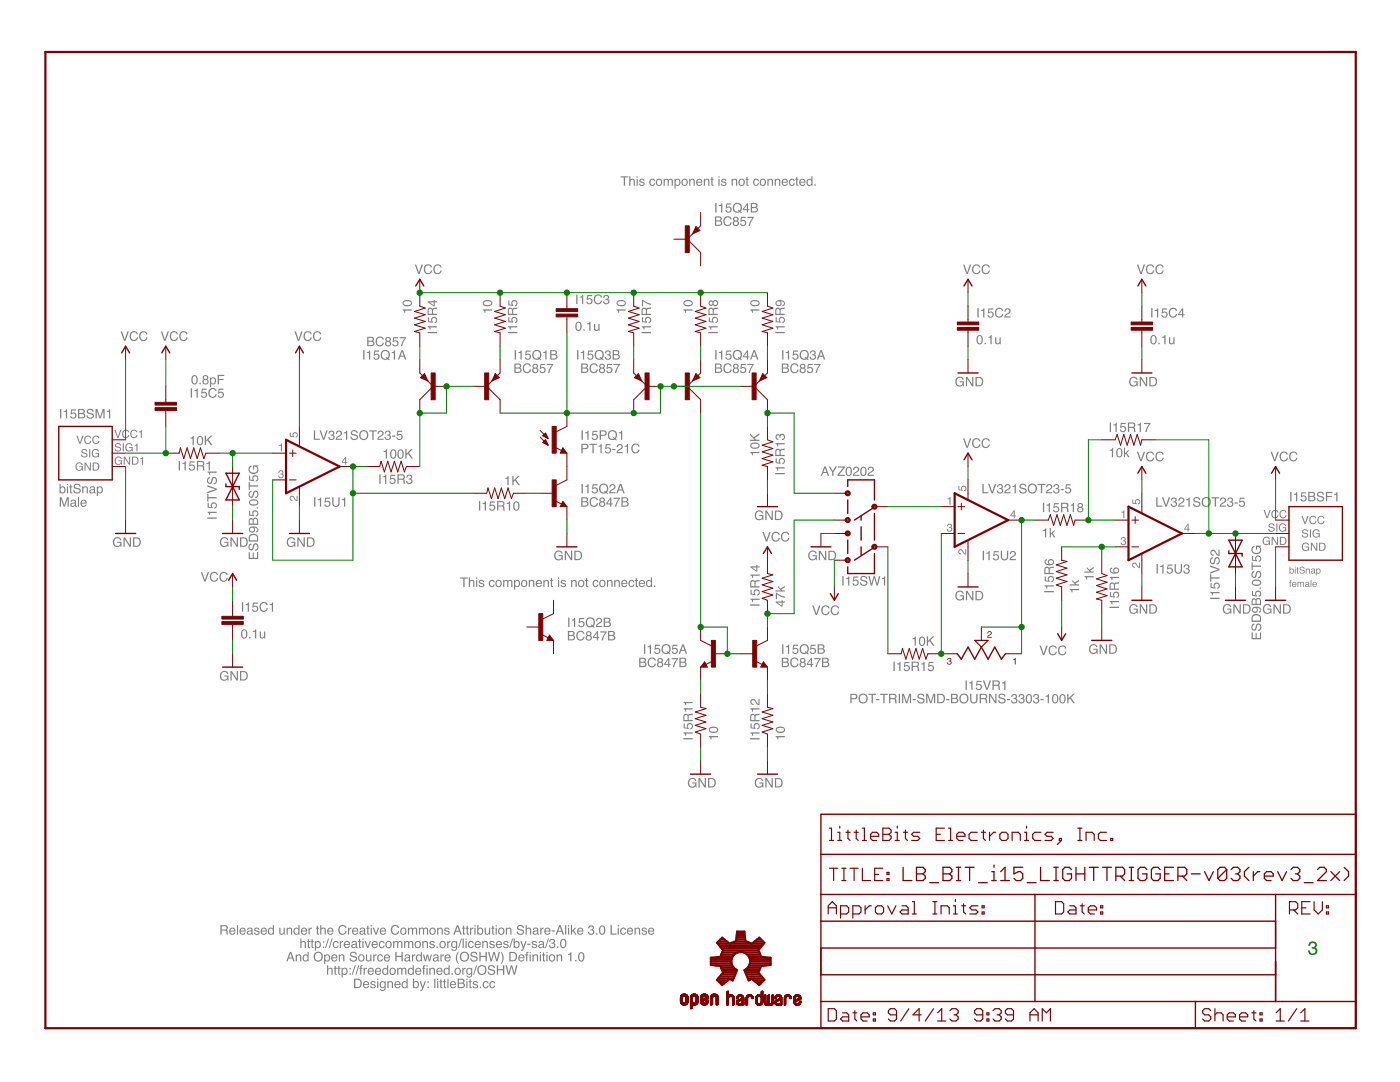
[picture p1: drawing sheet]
<svg xmlns="http://www.w3.org/2000/svg" width="279mm" height="216mm" viewBox="0 0 279 216" stroke-linecap="round" stroke-linejoin="round" font-family="sans-serif">
<g fill="#808080">
<path d="M91.8 115.2h1.6v.3h-.7v1.6h-.2v-1.6h-.7zM93.6 115.2h.2v.7a.48 .48 0 0 1 .6-.2 .48 .48 0 0 1 .3 .5v.9h-.3v-1l-.2-.2-.4 .3v.9h-.2zM95 115.7h.3v1.4h-.3zM95 115.2h.3v.3h-.3zM95.7 115.8h.7l.2 .3h-.2a.29 .29 0 0 0-.3-.2 .29 .29 0 0 0-.3 .3h.1a.58 .58 0 0 1 .6 .8 .6 .6 0 0 1-1-.3h.2a.33 .33 0 0 0 .4 .3 .33 .33 0 0 0 .3-.3l-.1-.1a.57 .57 0 0 1-.5-.2 .57 .57 0 0 1-.1-.6zM97.7 115.9a.56 .56 0 0 1 .6-.2 .56 .56 0 0 1 .4 .5l-.2-.1a.48 .48 0 0 0-.8 .2 .48 .48 0 0 0 .5 .7l.3-.4h.2a.64 .64 0 0 1-.9 .5 .64 .64 0 0 1-.2-1zM99.2 116.1a.48 .48 0 0 0-.1 .7 .48 .48 0 0 0 .7 0 .48 .48 0 0 0 .1-.7 .48 .48 0 0 0-.7 0zM99 115.9a.67 .67 0 0 1 1 .1 .67 .67 0 0 1-.1 .9 .67 .67 0 0 1-1-.1v-.6zM100.4 115.7h.2v.2a.45 .45 0 0 1 .8 0 .46 .46 0 0 1 .5-.2 .46 .46 0 0 1 .4 .5v.9h-.3v-1.1l-.2-.1-.3 .2v1h-.3v-1.1l-.3-.1-.2 .3-.1 .9h-.2zM102.9 116a.48 .48 0 0 0-.1 .6 .48 .48 0 0 0 .6 .2 .48 .48 0 0 0 .1-.6 .48 .48 0 0 0-.6-.2zM102.6 115.7h.2v.2a.61 .61 0 0 1 .8-.1 .61 .61 0 0 1 .2 .9 .54 .54 0 0 1-.4 .4 .54 .54 0 0 1-.6-.1v.7h-.2zM104.3 116.1a.48 .48 0 0 0-.1 .7 .48 .48 0 0 0 .7 0 .48 .48 0 0 0 .1-.7 .48 .48 0 0 0-.7 0zM104.1 115.9a.67 .67 0 0 1 1 .1 .67 .67 0 0 1-.1 .9 .67 .67 0 0 1-1-.1v-.6zM105.5 115.7h.2v.2a.49 .49 0 0 1 .6-.2 .49 .49 0 0 1 .3 .5v.9h-.2v-.9a.34 .34 0 0 0-.4-.3 .34 .34 0 0 0-.2 .5v.7h-.3zM107.1 115.9a.63 .63 0 0 1 .7-.1 .63 .63 0 0 1 .4 .7h-1.1a.39 .39 0 0 0 .3 .5 .39 .39 0 0 0 .5-.3h.2a.67 .67 0 0 1-.9 .4 .67 .67 0 0 1-.2-1zM107.3 116l-.1 .3h.7l-.2-.3zM108.4 115.7h.3v.2a.49 .49 0 0 1 .5-.2 .49 .49 0 0 1 .4 .5v.9h-.3v-.9a.34 .34 0 0 0-.4-.3 .34 .34 0 0 0-.2 .5v.7h-.3zM109.9 115.4h.3v.3h.2v.2h-.2v.9l.2 .1v.2h-.3l-.1-.1-.1-1.1h-.1v-.2h.1zM111.4 115.7h.2v1.4h-.2zM111.4 115.2h.2v.3h-.2zM112 115.8h.7l.2 .3h-.2a.29 .29 0 0 0-.3-.2 .29 .29 0 0 0-.3 .3h.1a.58 .58 0 0 1 .6 .8 .6 .6 0 0 1-.9-.3h.2a.33 .33 0 0 0 .3 .3 .33 .33 0 0 0 .3-.3v-.1a.57 .57 0 0 1-.6-.2 .57 .57 0 0 1-.1-.6zM114 115.7h.2v.2a.49 .49 0 0 1 .6-.2 .49 .49 0 0 1 .3 .5v.9h-.2v-.9a.34 .34 0 0 0-.4-.3 .34 .34 0 0 0-.3 .5v.7h-.2zM115.7 116.1a.48 .48 0 0 0-.1 .7 .48 .48 0 0 0 .7 0 .48 .48 0 0 0 0-.7 .48 .48 0 0 0-.6 0zM115.5 115.9a.67 .67 0 0 1 1 .1 .67 .67 0 0 1-.1 .9 .67 .67 0 0 1-1-.1v-.6zM116.9 115.4h.3v.3h.2v.2h-.2v.9l.2 .1v.2h-.3l-.1-.1-.1-1.1h-.1v-.2h.1zM118.4 115.9a.56 .56 0 0 1 .6-.2 .56 .56 0 0 1 .4 .5l-.2-.1a.48 .48 0 0 0-.8 .2 .48 .48 0 0 0 .5 .7l.3-.4h.2a.64 .64 0 0 1-.9 .5 .64 .64 0 0 1-.2-1zM119.9 116.1a.48 .48 0 0 0-.1 .7 .48 .48 0 0 0 .7 0 .48 .48 0 0 0 .1-.7 .48 .48 0 0 0-.7 0zM119.8 115.9a.67 .67 0 0 1 .9 .1 .67 .67 0 0 1-.1 .9 .67 .67 0 0 1-1-.1v-.6zM121.1 115.7h.2v.2a.49 .49 0 0 1 .6-.2 .49 .49 0 0 1 .3 .5v.9h-.2v-.9a.34 .34 0 0 0-.4-.3 .34 .34 0 0 0-.2 .5v.7h-.3zM122.6 115.7h.2v.2a.49 .49 0 0 1 .6-.2 .49 .49 0 0 1 .3 .5v.9h-.2v-.9a.34 .34 0 0 0-.4-.3 .34 .34 0 0 0-.3 .5v.7h-.2zM124.2 115.9a.63 .63 0 0 1 .7-.1 .63 .63 0 0 1 .3 .7h-1a.39 .39 0 0 0 .3 .5 .39 .39 0 0 0 .5-.3h.2a.67 .67 0 0 1-.9 .4 .67 .67 0 0 1-.2-1zM124.3 116l-.1 .3h.8l-.2-.3zM125.6 115.9a.56 .56 0 0 1 .6-.2 .56 .56 0 0 1 .4 .5l-.3-.1a.48 .48 0 0 0-.7 .2 .48 .48 0 0 0 .4 .7l.4-.4h.2a.64 .64 0 0 1-.9 .5 .64 .64 0 0 1-.2-1zM126.9 115.4h.2v.3h.2v.2h-.2v.9l.2 .1v.2h-.3l-.1-.1v-1.1h-.2v-.2h.2zM127.7 115.9a.63 .63 0 0 1 .7-.1 .63 .63 0 0 1 .3 .7h-1a.39 .39 0 0 0 .3 .5 .39 .39 0 0 0 .5-.3h.2a.67 .67 0 0 1-.9 .4 .67 .67 0 0 1-.2-1zM127.8 116l-.1 .3h.8l-.2-.3zM129.3 116.1a.47 .47 0 0 0-.1 .6 .47 .47 0 0 0 .6 .1l.1-.4-.1-.4-.3-.1zM129.2 115.8l.4-.1 .3 .2v-.7h.2v1.9h-.2v-.2a.63 .63 0 0 1-.9 .1 .63 .63 0 0 1 0-.9zM130.5 116.8h.3v.3h-.3z" fill-rule="evenodd"/>
<path d="M123.9 35.2h1.5v.2h-.7v1.7h-.2v-1.7h-.6zM125.6 35.2h.2v.7a.48 .48 0 0 1 .6-.2 .48 .48 0 0 1 .3 .5v.9h-.2v-1l-.3-.2-.4 .2v1h-.2zM127 35.7h.3v1.4h-.3zM127 35.2h.3v.2h-.3zM127.7 35.8l.7-.1 .2 .4h-.2a.29 .29 0 0 0-.3-.3 .29 .29 0 0 0-.3 .3l.1 .1a.58 .58 0 0 1 .6 .8 .6 .6 0 0 1-1-.4h.3a.33 .33 0 0 0 .3 .3 .33 .33 0 0 0 .3-.3 .57 .57 0 0 1-.6-.2 .57 .57 0 0 1-.1-.6zM129.7 35.9a.56 .56 0 0 1 .7-.2 .56 .56 0 0 1 .3 .5l-.2-.2a.48 .48 0 0 0-.7 .3 .48 .48 0 0 0 .4 .6l.3-.3h.2a.64 .64 0 0 1-.9 .4 .64 .64 0 0 1-.1-1zM131.2 36a.48 .48 0 0 0-.1 .7 .48 .48 0 0 0 .7 0 .48 .48 0 0 0 .1-.6 .48 .48 0 0 0-.7-.1zM131.1 35.9a.67 .67 0 0 1 .9 0 .67 .67 0 0 1-.1 1 .67 .67 0 0 1-.9-.1l-.1-.6zM132.4 35.7h.3v.2a.45 .45 0 0 1 .7 0 .46 .46 0 0 1 .6-.2 .46 .46 0 0 1 .3 .4v1h-.3v-1.1l-.2-.1-.3 .2v1h-.3v-1.1l-.3-.1-.2 .2v1h-.3zM135 36a.48 .48 0 0 0-.1 .6 .48 .48 0 0 0 .6 .2 .48 .48 0 0 0 .1-.7 .48 .48 0 0 0-.6-.1zM134.6 35.7h.2v.2a.61 .61 0 0 1 .9-.1 .61 .61 0 0 1 .1 .8 .54 .54 0 0 1-.4 .5 .54 .54 0 0 1-.6-.2v.7h-.2zM136.3 36a.48 .48 0 0 0 0 .7 .48 .48 0 0 0 .6 0 .48 .48 0 0 0 .1-.6 .48 .48 0 0 0-.7-.1zM136.2 35.9a.67 .67 0 0 1 .9 0 .67 .67 0 0 1-.1 1 .67 .67 0 0 1-.9-.1l-.1-.6zM137.5 35.7h.3v.2a.49 .49 0 0 1 .5-.2 .49 .49 0 0 1 .4 .5v.9h-.3v-.9a.34 .34 0 0 0-.4-.3 .34 .34 0 0 0-.2 .4v.8h-.3zM139.1 35.9a.63 .63 0 0 1 .8-.2 .63 .63 0 0 1 .3 .7h-1a.39 .39 0 0 0 .3 .5 .39 .39 0 0 0 .4-.3h.3a.67 .67 0 0 1-1 .4 .67 .67 0 0 1-.2-1zM139.3 36l-.1 .3h.7l-.2-.4zM140.5 35.7h.2v.2a.49 .49 0 0 1 .5-.2 .49 .49 0 0 1 .4 .5v.9h-.3v-.9a.34 .34 0 0 0-.4-.3 .34 .34 0 0 0-.2 .4v.8h-.2zM142 35.3h.2v.4h.2v.2h-.2v.9l.2 .1v.2h-.3l-.1-.2v-1h-.2v-.2h.2zM143.4 35.7h.2v1.4h-.2zM143.4 35.2h.2v.2h-.2zM144.1 35.8l.7-.1 .2 .4h-.3a.29 .29 0 0 0-.3-.3 .29 .29 0 0 0-.2 .3v.1a.58 .58 0 0 1 .7 .8 .6 .6 0 0 1-1-.4h.2a.33 .33 0 0 0 .3 .3 .33 .33 0 0 0 .4-.3h-.1a.57 .57 0 0 1-.6-.2 .57 .57 0 0 1 0-.6zM146 35.7h.2v.2a.49 .49 0 0 1 .6-.2 .49 .49 0 0 1 .3 .5v.9h-.2v-.9a.34 .34 0 0 0-.4-.3 .34 .34 0 0 0-.3 .4v.8h-.2zM147.7 36a.48 .48 0 0 0-.1 .7 .48 .48 0 0 0 .7 0 .48 .48 0 0 0 .1-.6 .48 .48 0 0 0-.7-.1zM147.5 35.9a.67 .67 0 0 1 1 0 .67 .67 0 0 1-.1 1 .67 .67 0 0 1-1-.1v-.6zM149 35.3h.2v.4h.2v.2h-.2v.9l.2 .1v.2h-.3l-.1-.2v-1h-.2v-.2h.2zM150.5 35.9a.56 .56 0 0 1 .6-.2 .56 .56 0 0 1 .4 .5l-.3-.2a.48 .48 0 0 0-.7 .3 .48 .48 0 0 0 .4 .6l.3-.3h.3a.64 .64 0 0 1-1 .4 .64 .64 0 0 1-.1-1zM151.9 36a.48 .48 0 0 0 0 .7 .48 .48 0 0 0 .7 0 .48 .48 0 0 0 0-.6 .48 .48 0 0 0-.7-.1zM151.8 35.9a.67 .67 0 0 1 .9 0 .67 .67 0 0 1-.1 1 .67 .67 0 0 1-.9-.1l-.1-.6zM153.2 35.7h.2v.2a.49 .49 0 0 1 .5-.2 .49 .49 0 0 1 .4 .5v.9h-.3v-.9a.34 .34 0 0 0-.4-.3 .34 .34 0 0 0-.2 .4v.8h-.2zM154.6 35.7h.2v.2a.49 .49 0 0 1 .6-.2 .49 .49 0 0 1 .3 .5v.9h-.2v-.9a.34 .34 0 0 0-.4-.3 .34 .34 0 0 0-.3 .4v.8h-.2zM156.2 35.9a.63 .63 0 0 1 .7-.2 .63 .63 0 0 1 .3 .7h-1a.39 .39 0 0 0 .3 .5 .39 .39 0 0 0 .5-.3h.2a.67 .67 0 0 1-.9 .4 .67 .67 0 0 1-.2-1zM156.4 36l-.2 .3h.8l-.2-.4zM157.6 35.9a.56 .56 0 0 1 .6-.2 .56 .56 0 0 1 .4 .5l-.2-.2a.48 .48 0 0 0-.8 .3 .48 .48 0 0 0 .4 .6l.4-.3h.2a.64 .64 0 0 1-.9 .4 .64 .64 0 0 1-.2-1zM158.9 35.3h.2v.4h.2v.2h-.2v.9l.2 .1v.2h-.3l-.1-.2v-1h-.2v-.2h.2zM159.7 35.9a.63 .63 0 0 1 .7-.2 .63 .63 0 0 1 .3 .7h-1a.39 .39 0 0 0 .3 .5 .39 .39 0 0 0 .5-.3h.2a.67 .67 0 0 1-.9 .4 .67 .67 0 0 1-.2-1zM159.9 36l-.2 .3h.8l-.2-.4zM161.3 36a.47 .47 0 0 0-.1 .7 .47 .47 0 0 0 .6 .1l.1-.4-.1-.4-.2-.1zM161.2 35.8l.5-.1 .2 .2v-.7h.3v1.9h-.3v-.2a.63 .63 0 0 1-.8 0 .63 .63 0 0 1-.1-.9zM162.5 36.8h.3v.3h-.3z" fill-rule="evenodd"/>
<path d="M58 190.2l-.3 .9h.6zM57.8 189.9h.3l.7 1.9h-.3l-.2-.5h-.7l-.2 .5h-.3zM59 190.5h.2v.1a.49 .49 0 0 1 .6-.2 .49 .49 0 0 1 .3 .5v.9h-.2v-.8a.34 .34 0 0 0-.4-.3 .34 .34 0 0 0-.3 .4v.7h-.2zM60.7 190.8a.47 .47 0 0 0-.1 .6 .47 .47 0 0 0 .7 .1l.1-.4-.1-.3-.3-.2zM60.6 190.5l.5-.1 .3 .2v-.7h.2v1.9h-.2v-.2a.63 .63 0 0 1-.9 .1 .63 .63 0 0 1-.1-.9zM62.6 190.9a.97 .97 0 0 1 1.9 0 .97 .97 0 0 1-1.9 0zM63 190.3a.72 .72 0 0 0 0 1.1 .72 .72 0 0 0 1.1-.2 .71 .71 0 0 0-.1-.9 .71 .71 0 0 0-1 0zM65 190.7a.48 .48 0 0 0-.1 .7 .48 .48 0 0 0 .7 .1 .48 .48 0 0 0 0-.6 .48 .48 0 0 0-.6-.2zM64.7 190.5h.2v.1a.61 .61 0 0 1 .8 0 .61 .61 0 0 1 .2 .8 .54 .54 0 0 1-.4 .4 .54 .54 0 0 1-.6-.1v.7h-.2zM66.3 190.6a.63 .63 0 0 1 .7-.1 .63 .63 0 0 1 .3 .7h-1a.39 .39 0 0 0 .3 .5 .39 .39 0 0 0 .5-.3h.2a.67 .67 0 0 1-.9 .4 .67 .67 0 0 1-.2-1zM66.5 190.7l-.2 .3h.8l-.2-.3zM67.6 190.5h.2v.1a.49 .49 0 0 1 .6-.2 .49 .49 0 0 1 .3 .5v.9h-.2v-.8a.34 .34 0 0 0-.4-.3 .34 .34 0 0 0-.2 .4v.7h-.3zM70 190.1a.74 .74 0 0 1 1.2 .4h-.2a.44 .44 0 0 0-.5-.4 .44 .44 0 0 0-.4 .5h.1a.98 .98 0 0 1 1.1 .7 .76 .76 0 0 1-.8 .6 .76 .76 0 0 1-.7-.7h.2a.5 .5 0 0 0 .5 .5 .5 .5 0 0 0 .5-.5l-.4-.2a.58 .58 0 0 1-.7-.2 .58 .58 0 0 1 .1-.7zM71.8 190.8a.48 .48 0 0 0-.1 .7 .48 .48 0 0 0 .7 0 .48 .48 0 0 0 .1-.7 .48 .48 0 0 0-.7 0zM71.6 190.6a.67 .67 0 0 1 1 .1 .67 .67 0 0 1-.1 1 .67 .67 0 0 1-1-.2v-.5zM73 190.5h.3v.9a.35 .35 0 0 0 .4 .2 .35 .35 0 0 0 .2-.5v-.6h.2v1.3h-.2v-.2a.48 .48 0 0 1-.5 .2 .48 .48 0 0 1-.4-.4zM74.5 190.5h.2v.2l.5-.3v.3l-.5 .2v.9h-.2zM75.4 190.6a.56 .56 0 0 1 .6-.2 .56 .56 0 0 1 .4 .5l-.2-.1a.48 .48 0 0 0-.8 .2 .48 .48 0 0 0 .5 .7l.3-.4h.2a.64 .64 0 0 1-.9 .5 .64 .64 0 0 1-.2-1zM76.8 190.6a.63 .63 0 0 1 .7-.1 .63 .63 0 0 1 .3 .7h-1a.39 .39 0 0 0 .3 .5 .39 .39 0 0 0 .5-.3h.2a.67 .67 0 0 1-.9 .4 .67 .67 0 0 1-.2-1zM77 190.7l-.2 .3h.8l-.2-.3zM78.9 189.9h.2v.8h1v-.8h.3v1.9h-.3v-.9h-1v.9h-.2zM81 191.3l-.1 .2a.35 .35 0 0 0 .5 .1 .35 .35 0 0 0 .2-.4zM80.9 190.5l.4-.1a.44 .44 0 0 1 .5 .4v.8l.2 .2h-.3l-.1-.2a.46 .46 0 0 1-.8 .2 .46 .46 0 0 1 .3-.8l.5-.1a.31 .31 0 0 0-.3-.3 .31 .31 0 0 0-.3 .3h-.2zM82.2 190.5h.2v.2l.5-.3v.3l-.4 .2-.1 .9h-.2zM83.3 190.8a.47 .47 0 0 0-.1 .6 .47 .47 0 0 0 .7 .1l.1-.4-.1-.3-.3-.2zM83.3 190.5l.4-.1 .3 .2v-.7h.2v1.9h-.2v-.2a.63 .63 0 0 1-.9 .1 .63 .63 0 0 1 0-.9zM84.4 190.5h.2l.3 1 .3-1h.2l.3 1 .3-1h.2l-.4 1.3h-.2l-.3-1-.3 1h-.2zM86.6 191.3v.2a.35 .35 0 0 0 .5 .1 .35 .35 0 0 0 .1-.4zM86.6 190.5l.4-.1a.44 .44 0 0 1 .5 .4v.8l.2 .2h-.3l-.1-.2a.46 .46 0 0 1-.8 .2 .46 .46 0 0 1 .3-.8l.5-.1a.31 .31 0 0 0-.3-.3 .31 .31 0 0 0-.3 .3h-.3zM87.9 190.5h.2v.2l.5-.3v.3l-.4 .2-.1 .9h-.2zM88.9 190.6a.63 .63 0 0 1 .7-.1 .63 .63 0 0 1 .3 .7h-1a.39 .39 0 0 0 .3 .5 .39 .39 0 0 0 .5-.3h.2a.67 .67 0 0 1-.9 .4 .67 .67 0 0 1-.2-1zM89.1 190.7l-.2 .3h.8l-.2-.3zM91.4 189.9h.2a2.29 2.29 0 0 0 0 2.5 1.58 1.58 0 0 1-.4-2.1zM91.8 190.9a.97 .97 0 0 1 1.9 0 .97 .97 0 0 1-1.9 0zM92.2 190.3a.72 .72 0 0 0 0 1.1 .72 .72 0 0 0 1.1-.2 .71 .71 0 0 0-.1-.9 .71 .71 0 0 0-1 0zM94.1 190.1a.74 .74 0 0 1 1.2 .4h-.3a.44 .44 0 0 0-.4-.4 .44 .44 0 0 0-.4 .5h.1a.98 .98 0 0 1 1 .7 .76 .76 0 0 1-.8 .6 .76 .76 0 0 1-.7-.7h.3a.5 .5 0 0 0 .5 .5 .5 .5 0 0 0 .5-.5l-.4-.2a.58 .58 0 0 1-.7-.2 .58 .58 0 0 1 .1-.7zM95.7 189.9h.2v.8h1v-.8h.3v1.9h-.3v-.9h-1v.9h-.2zM97.4 189.9h.3l.3 1.6 .5-1.6h.2l.5 1.6 .3-1.6h.3l-.5 1.9h-.3l-.4-1.5-.4 1.5h-.3zM99.9 189.9h.2l.4 .8a1.93 1.93 0 0 1-.4 1.7h-.2a2.29 2.29 0 0 0 0-2.5zM101.9 190.2v1.4h.5a.74 .74 0 0 0 .5-.7 .74 .74 0 0 0-.5-.7zM101.6 189.9h.8a.95 .95 0 0 1 .8 1 .95 .95 0 0 1-.8 .9h-.8zM103.6 190.6a.63 .63 0 0 1 .8-.1 .63 .63 0 0 1 .3 .7h-1a.39 .39 0 0 0 .3 .5 .39 .39 0 0 0 .4-.3h.3a.67 .67 0 0 1-1 .4 .67 .67 0 0 1-.2-1zM103.8 190.7l-.1 .3h.7l-.2-.3zM105.1 190l.4-.1v.2l-.3 .2 .3 .3h-.3v1.2h-.2v-1.2h-.2v-.1h.2zM105.7 189.9h.2v.3h-.2zM105.7 190.5h.2v1.3h-.2zM106.3 190.5h.2v.1a.49 .49 0 0 1 .6-.2 .49 .49 0 0 1 .3 .5v.9h-.2v-.8a.34 .34 0 0 0-.5-.3 .34 .34 0 0 0-.2 .4v.7h-.2zM107.7 190.5h.3v1.3h-.3zM107.7 189.9h.3v.3h-.3zM108.4 190.1h.2v.4h.2v.1h-.2v.9l.2 .1v.2h-.3l-.1-.1v-1.1h-.2v-.1h.2zM109 190.5h.3v1.3h-.3zM109 189.9h.3v.3h-.3zM109.9 190.8a.48 .48 0 0 0-.1 .7 .48 .48 0 0 0 .7 0 .48 .48 0 0 0 0-.7 .48 .48 0 0 0-.6 0zM109.7 190.6a.67 .67 0 0 1 1 .1 .67 .67 0 0 1-.1 1 .67 .67 0 0 1-1-.2l-.1-.5zM111.1 190.5h.2v.1a.49 .49 0 0 1 .6-.2 .49 .49 0 0 1 .3 .5v.9h-.2v-.8a.34 .34 0 0 0-.4-.3 .34 .34 0 0 0-.3 .4v.7h-.2zM113.4 190.4l.6-.4v1.8h-.2v-1.3h-.4zM114.8 191.5h.3v.3h-.3zM115.6 190.2a.66 .66 0 0 1 .8-.1 .66 .66 0 0 1 .2 .8 .67 .67 0 0 1-.2 .8 .67 .67 0 0 1-.9-.1l-.1-.9zM115.8 190.2a.96 .96 0 0 0 .2 1.5 .89 .89 0 0 0 0-1.5z" fill-rule="evenodd"/>
<path d="M65.3 192.6h.2v.7a.48 .48 0 0 1 .6-.2 .48 .48 0 0 1 .3 .5v.9h-.2l-.1-1-.2-.2-.4 .2v1h-.2zM66.8 192.7h.2v.4h.2v.2h-.2v.9l.2 .1v.2h-.3l-.1-.2v-1h-.2v-.2h.2zM67.5 192.7h.2v.4h.3v.2h-.3v.9l.3 .1v.2h-.4l-.1-.2v-1h-.2v-.2h.2zM68.5 193.4a.48 .48 0 0 0-.1 .6 .48 .48 0 0 0 .6 .2 .48 .48 0 0 0 .1-.6 .48 .48 0 0 0-.6-.2zM68.2 193.1h.2v.2a.61 .61 0 0 1 .8-.1 .61 .61 0 0 1 .2 .8 .54 .54 0 0 1-.4 .5 .54 .54 0 0 1-.6-.2v.7h-.2zM69.8 193.1h.2v.3h-.2zM69.8 194.2h.2v.3h-.2zM70.8 192.6h.2l-.6 1.9h-.2zM71.5 192.6h.2l-.6 1.9h-.2zM71.9 192.7l.4-.1v.2l-.2 .1 .2 .4h-.2v1.2h-.2v-1.2h-.2v-.2h.2zM72.6 193.1h.2v.3l.4-.3v.2l-.4 .3v.9h-.2zM73.5 193.3a.63 .63 0 0 1 .8-.1 .63 .63 0 0 1 .3 .7h-1a.39 .39 0 0 0 .3 .4 .39 .39 0 0 0 .5-.2h.2a.67 .67 0 0 1-1 .4 .67 .67 0 0 1-.2-1.1zM73.7 193.4l-.1 .3h.8l-.2-.4zM75 193.3a.63 .63 0 0 1 .8-.1 .63 .63 0 0 1 .3 .7h-1a.39 .39 0 0 0 .3 .4 .39 .39 0 0 0 .4-.2h.3a.67 .67 0 0 1-1 .4 .67 .67 0 0 1-.2-1.1zM75.2 193.4l-.1 .3h.7l-.2-.4zM76.6 193.4a.47 .47 0 0 0-.1 .7 .47 .47 0 0 0 .7 .1l.1-.4-.1-.4-.3-.1zM76.5 193.2l.5-.1 .3 .2v-.7h.2v1.9h-.2v-.2a.63 .63 0 0 1-.9 .1 .63 .63 0 0 1-.1-.9zM78.1 193.4a.48 .48 0 0 0-.1 .7 .48 .48 0 0 0 .7 .1 .48 .48 0 0 0 0-.7 .48 .48 0 0 0-.6-.1zM77.9 193.3a.67 .67 0 0 1 .9 .1 .67 .67 0 0 1-.1 .9 .67 .67 0 0 1-.9-.1l-.1-.6zM79.3 193.1h.2v.2a.45 .45 0 0 1 .8 0 .46 .46 0 0 1 .5-.2 .46 .46 0 0 1 .3 .5v.9h-.2v-1.1l-.3-.1-.3 .2v1h-.2l-.1-1.1-.3-.1-.2 .2v1h-.2zM81.7 193.4a.47 .47 0 0 0-.1 .7 .47 .47 0 0 0 .7 .1l.1-.4-.1-.4-.3-.1zM81.6 193.2l.5-.1 .3 .2v-.7h.2v1.9h-.2v-.2a.63 .63 0 0 1-.9 .1 .63 .63 0 0 1-.1-.9zM83 193.3a.63 .63 0 0 1 .8-.1 .63 .63 0 0 1 .3 .7h-1a.39 .39 0 0 0 .3 .4 .39 .39 0 0 0 .4-.2h.3a.67 .67 0 0 1-1 .4 .67 .67 0 0 1-.2-1.1zM83.2 193.4l-.1 .3h.8l-.2-.4zM84.5 192.7l.4-.1v.2l-.2 .1 .2 .4h-.2v1.2h-.3v-1.2h-.2v-.2h.2zM85.1 192.6h.2v.3h-.2zM85.1 193.1h.2v1.4h-.2zM85.7 193.1h.2v.2a.49 .49 0 0 1 .6-.2 .49 .49 0 0 1 .3 .5v.9h-.2v-.9a.34 .34 0 0 0-.4-.3 .34 .34 0 0 0-.3 .5v.7h-.2zM87.3 193.3a.63 .63 0 0 1 .7-.1 .63 .63 0 0 1 .3 .7h-1a.39 .39 0 0 0 .3 .4 .39 .39 0 0 0 .5-.2h.2a.67 .67 0 0 1-.9 .4 .67 .67 0 0 1-.2-1.1zM87.4 193.4l-.1 .3h.8l-.2-.4zM88.9 193.4a.47 .47 0 0 0-.1 .7 .47 .47 0 0 0 .6 .1l.1-.4-.1-.4-.3-.1zM88.8 193.2l.4-.1 .3 .2v-.7h.2v1.9h-.2v-.2a.63 .63 0 0 1-.9 .1 .63 .63 0 0 1 0-.9zM90.1 194.2h.3v.3h-.3zM91 193.4a.48 .48 0 0 0 0 .7 .48 .48 0 0 0 .7 .1 .48 .48 0 0 0 0-.7 .48 .48 0 0 0-.7-.1zM90.9 193.3a.67 .67 0 0 1 .9 .1 .67 .67 0 0 1-.1 .9 .67 .67 0 0 1-.9-.1l-.1-.6zM92.3 193.1h.2v.3l.4-.3v.2l-.4 .3v.9h-.2zM93.2 193.3l.4-.2 .4 .2v-.2h.2v1.3a.6 .6 0 0 1-.4 .7 .6 .6 0 0 1-.7-.4h.2a.36 .36 0 0 0 .4 .2 .36 .36 0 0 0 .3-.4v-.2a.63 .63 0 0 1-.9 0 .63 .63 0 0 1 0-.9zM93.4 193.4a.48 .48 0 0 0-.1 .6 .48 .48 0 0 0 .6 .2 .48 .48 0 0 0 .1-.6 .48 .48 0 0 0-.6-.2zM95 192.6h.2l-.6 1.9h-.2zM95.2 193.6a1 1 0 0 1 2 0 1 1 0 0 1-2 0zM95.7 193a.72 .72 0 0 0 0 1.1 .72 .72 0 0 0 1.1-.2 .71 .71 0 0 0-.2-.9 .71 .71 0 0 0-.9 0zM97.6 192.7a.74 .74 0 0 1 1.2 .5h-.3a.44 .44 0 0 0-.4-.4 .44 .44 0 0 0-.4 .4v.1a.98 .98 0 0 1 1.1 .7 .76 .76 0 0 1-.8 .5 .76 .76 0 0 1-.7-.6h.3a.5 .5 0 0 0 .5 .4 .5 .5 0 0 0 .4-.4l-.3-.2a.58 .58 0 0 1-.7-.2 .58 .58 0 0 1 .1-.8zM99.1 192.6h.3v.8h1v-.8h.2v1.9h-.2v-.9h-1v.9h-.3zM100.9 192.6h.3l.3 1.5 .4-1.5h.3l.4 1.5 .4-1.5h.3l-.5 1.9h-.3l-.4-1.6-.5 1.6h-.2z" fill-rule="evenodd"/>
<path d="M44.2 184.8v.7h.6a.33 .33 0 0 0 .4-.3 .33 .33 0 0 0-.3-.4zM44 184.6a1.62 1.62 0 0 1 1.4 .2l.1 .5-.3 .3 .2 .2 .1 .7h-.3l-.1-.7-.3-.1h-.6v.8h-.2zM45.9 185.3a.63 .63 0 0 1 .8-.1 .63 .63 0 0 1 .3 .7h-1a.39 .39 0 0 0 .3 .4 .39 .39 0 0 0 .4-.2h.3a.67 .67 0 0 1-1 .4 .67 .67 0 0 1-.2-1.1zM46.1 185.4l-.1 .3h.8l-.2-.4zM47.3 184.6h.2v1.9h-.2zM48 185.3a.63 .63 0 0 1 .7-.1 .63 .63 0 0 1 .3 .7h-1a.39 .39 0 0 0 .3 .4 .39 .39 0 0 0 .5-.2h.2a.67 .67 0 0 1-.9 .4 .67 .67 0 0 1-.2-1.1zM48.1 185.4l-.1 .3h.8l-.2-.4zM49.5 186v.1a.35 .35 0 0 0 .5 .2 .35 .35 0 0 0 .1-.5zM49.5 185.2l.4-.1a.44 .44 0 0 1 .5 .4v.8l.2 .2h-.3l-.1-.2a.46 .46 0 0 1-.8 .1 .46 .46 0 0 1 .3-.7l.5-.1a.31 .31 0 0 0-.3-.3 .31 .31 0 0 0-.4 .2h-.2zM50.9 185.2h.7l.2 .3h-.2a.29 .29 0 0 0-.3-.2 .29 .29 0 0 0-.3 .2l.1 .1a.58 .58 0 0 1 .6 .8 .6 .6 0 0 1-1-.3h.2a.33 .33 0 0 0 .4 .2 .33 .33 0 0 0 .3-.3h-.1a.57 .57 0 0 1-.5-.2 .57 .57 0 0 1-.1-.6zM52.2 185.3a.63 .63 0 0 1 .8-.1 .63 .63 0 0 1 .3 .7h-1a.39 .39 0 0 0 .3 .4 .39 .39 0 0 0 .4-.2h.2a.67 .67 0 0 1-.9 .4 .67 .67 0 0 1-.2-1.1zM52.4 185.4l-.1 .3h.7l-.2-.4zM53.8 185.4a.47 .47 0 0 0-.1 .7 .47 .47 0 0 0 .7 .1l.1-.4-.2-.4-.2-.1zM53.7 185.2l.5-.1 .2 .2v-.7h.3v1.9h-.2v-.2a.63 .63 0 0 1-.9 0 .63 .63 0 0 1-.1-.8zM55.7 185.1h.3v.9a.35 .35 0 0 0 .4 .3 .35 .35 0 0 0 .2-.5v-.7h.2v1.4h-.2v-.2a.48 .48 0 0 1-.5 .2 .48 .48 0 0 1-.4-.4zM57.2 185.1h.2v.2a.49 .49 0 0 1 .6-.2 .49 .49 0 0 1 .3 .5v.9h-.2v-.9a.34 .34 0 0 0-.4-.3 .34 .34 0 0 0-.3 .5v.7h-.2zM58.9 185.4a.47 .47 0 0 0-.1 .7 .47 .47 0 0 0 .7 .1l.1-.4-.1-.4-.3-.1zM58.8 185.2l.5-.1 .3 .2v-.7h.2v1.9h-.2v-.2a.63 .63 0 0 1-.9 0 .63 .63 0 0 1-.1-.8zM60.2 185.3a.63 .63 0 0 1 .8-.1 .63 .63 0 0 1 .3 .7h-1a.39 .39 0 0 0 .3 .4 .39 .39 0 0 0 .4-.2h.3a.67 .67 0 0 1-1 .4 .67 .67 0 0 1-.2-1.1zM60.4 185.4l-.1 .3h.8l-.2-.4zM61.6 185.1h.2v.3l.4-.3v.2l-.4 .3v.9h-.2zM63.2 184.7h.3v.4h.2v.2h-.2v.9l.2 .1v.2h-.3l-.2-.2v-1h-.2v-.2h.2zM63.9 184.6h.2v.7a.48 .48 0 0 1 .6-.2 .48 .48 0 0 1 .3 .5v.9h-.2v-1l-.3-.2-.3 .2-.1 1h-.2zM65.5 185.3a.63 .63 0 0 1 .7-.1 .63 .63 0 0 1 .3 .7h-1a.39 .39 0 0 0 .3 .4 .39 .39 0 0 0 .5-.2h.2a.67 .67 0 0 1-.9 .4 .67 .67 0 0 1-.2-1.1zM65.7 185.4l-.2 .3h.8l-.2-.4zM67.7 184.8a.82 .82 0 0 1 .8-.2 .82 .82 0 0 1 .7 .6h-.3a.64 .64 0 0 0-.9-.3 .64 .64 0 0 0-.2 .9 .57 .57 0 0 0 .5 .5 .57 .57 0 0 0 .6-.5h.3a.88 .88 0 0 1-1.2 .7 .88 .88 0 0 1-.5-1.2zM69.5 185.1h.2v.3l.4-.3v.2l-.4 .3v.9h-.2zM70.4 185.3a.63 .63 0 0 1 .8-.1 .63 .63 0 0 1 .3 .7h-1a.39 .39 0 0 0 .3 .4 .39 .39 0 0 0 .5-.2h.2a.67 .67 0 0 1-1 .4 .67 .67 0 0 1-.2-1.1zM70.6 185.4l-.1 .3h.8l-.2-.4zM72 186v.1a.35 .35 0 0 0 .4 .2 .35 .35 0 0 0 .2-.5zM72 185.2l.3-.1a.44 .44 0 0 1 .6 .4v.8l.1 .2h-.2l-.2-.2a.46 .46 0 0 1-.7 .1 .46 .46 0 0 1 .3-.7l.4-.1a.31 .31 0 0 0-.3-.3 .31 .31 0 0 0-.3 .2h-.2zM73.3 184.7h.2v.4h.2v.2h-.2v.9l.2 .1v.2h-.3l-.1-.2v-1h-.2v-.2h.2zM74 185.1h.2v1.4h-.2zM74 184.6h.2v.3h-.2zM74.4 185.1h.3l.3 1.1 .4-1.1h.3l-.5 1.4h-.3zM76 185.3a.63 .63 0 0 1 .7-.1 .63 .63 0 0 1 .3 .7h-1a.39 .39 0 0 0 .3 .4 .39 .39 0 0 0 .5-.2h.2a.67 .67 0 0 1-.9 .4 .67 .67 0 0 1-.2-1.1zM76.2 185.4l-.2 .3h.8l-.2-.4zM78.2 184.8a.82 .82 0 0 1 .8-.2 .82 .82 0 0 1 .7 .6h-.3a.64 .64 0 0 0-.9-.3 .64 .64 0 0 0-.2 .9 .57 .57 0 0 0 .5 .5 .57 .57 0 0 0 .6-.5h.3a.88 .88 0 0 1-1.2 .7 .88 .88 0 0 1-.5-1.2zM80.2 185.4a.48 .48 0 0 0-.1 .7 .48 .48 0 0 0 .7 .1 .48 .48 0 0 0 .1-.7 .48 .48 0 0 0-.7-.1zM80 185.3a.67 .67 0 0 1 1 .1 .67 .67 0 0 1-.1 .9 .67 .67 0 0 1-1-.1v-.6zM81.4 185.1h.2v.2a.45 .45 0 0 1 .8 0 .46 .46 0 0 1 .5-.2 .46 .46 0 0 1 .4 .5v.9h-.3v-1.1l-.2-.1-.3 .2v1h-.3v-1.1l-.3-.1-.2 .2-.1 1h-.2zM83.6 185.1h.2v.2a.45 .45 0 0 1 .8 0 .46 .46 0 0 1 .5-.2 .46 .46 0 0 1 .3 .5v.9h-.2v-1.1l-.2-.1-.3 .2-.1 1h-.2v-1.1l-.4-.1-.1 .2-.1 1h-.2zM86 185.4a.48 .48 0 0 0 0 .7 .48 .48 0 0 0 .6 .1 .48 .48 0 0 0 .1-.7 .48 .48 0 0 0-.7-.1zM85.9 185.3a.67 .67 0 0 1 .9 .1 .67 .67 0 0 1-.1 .9 .67 .67 0 0 1-.9-.1l-.1-.6zM87.2 185.1h.3v.2a.49 .49 0 0 1 .5-.2 .49 .49 0 0 1 .4 .5v.9h-.3v-.9a.34 .34 0 0 0-.4-.3 .34 .34 0 0 0-.2 .5v.7h-.3zM88.8 185.2h.7l.2 .3h-.2a.29 .29 0 0 0-.3-.2 .29 .29 0 0 0-.3 .2l.1 .1a.58 .58 0 0 1 .6 .8 .6 .6 0 0 1-1-.3h.2a.33 .33 0 0 0 .4 .2 .33 .33 0 0 0 .3-.3h-.1a.57 .57 0 0 1-.5-.2 .57 .57 0 0 1-.1-.6zM91.3 184.9l-.3 .8h.6zM91.2 184.6h.3l.6 1.9h-.2l-.2-.6h-.8l-.2 .6h-.2zM92.4 184.7h.2v.4h.2v.2h-.2v.9l.2 .1v.2h-.3l-.1-.2v-1h-.2v-.2h.2zM93.1 184.7h.3v.4h.2v.2h-.2v.9l.2 .1v.2h-.3l-.2-.2v-1h-.2v-.2h.2zM93.8 185.1h.2v.3l.5-.3v.2l-.4 .3-.1 .9h-.2zM94.7 185.1h.2v1.4h-.2zM94.7 184.6h.2v.3h-.2zM95.2 184.6h.3v.7a.63 .63 0 0 1 .9 0 .63 .63 0 0 1 0 .9 .52 .52 0 0 1-.4 .3 .52 .52 0 0 1-.5-.2v.2h-.3zM95.6 185.4a.48 .48 0 0 0-.1 .7 .48 .48 0 0 0 .6 .1 .48 .48 0 0 0 .1-.7 .48 .48 0 0 0-.6-.1zM96.7 185.1h.3v.9a.35 .35 0 0 0 .4 .3 .35 .35 0 0 0 .2-.5v-.7h.2v1.4h-.2v-.2a.48 .48 0 0 1-.5 .2 .48 .48 0 0 1-.4-.4zM98.2 184.7h.3v.4h.2v.2h-.2v.9l.2 .1v.2h-.3l-.2-.2v-1h-.2v-.2h.2zM98.9 185.1h.2v1.4h-.2zM98.9 184.6h.2v.3h-.2zM99.7 185.4a.48 .48 0 0 0 0 .7 .48 .48 0 0 0 .7 .1 .48 .48 0 0 0 0-.7 .48 .48 0 0 0-.7-.1zM99.6 185.3a.67 .67 0 0 1 .9 .1 .67 .67 0 0 1-.1 .9 .67 .67 0 0 1-.9-.1l-.1-.6zM101 185.1h.2v.2a.49 .49 0 0 1 .5-.2 .49 .49 0 0 1 .4 .5v.9h-.3v-.9a.34 .34 0 0 0-.4-.3 .34 .34 0 0 0-.2 .5v.7h-.2zM103.3 184.7a.74 .74 0 0 1 1.2 .5h-.2a.44 .44 0 0 0-.5-.4 .44 .44 0 0 0-.4 .4l.1 .1a.98 .98 0 0 1 1.1 .7 .76 .76 0 0 1-.8 .5 .76 .76 0 0 1-.7-.6h.2a.5 .5 0 0 0 .5 .4 .5 .5 0 0 0 .5-.4l-.3-.2a.58 .58 0 0 1-.7-.3 .58 .58 0 0 1 0-.7zM104.9 184.6h.2v.7a.48 .48 0 0 1 .6-.2 .48 .48 0 0 1 .3 .5v.9h-.2v-1l-.3-.2-.3 .2-.1 1h-.2zM106.6 186l-.1 .1a.35 .35 0 0 0 .5 .2 .35 .35 0 0 0 .2-.5zM106.5 185.2l.4-.1a.44 .44 0 0 1 .5 .4v.8l.2 .2h-.3l-.1-.2a.46 .46 0 0 1-.8 .1 .46 .46 0 0 1 .3-.7l.5-.1a.31 .31 0 0 0-.3-.3 .31 .31 0 0 0-.3 .2h-.2zM107.8 185.1h.2v.3l.5-.3v.2l-.4 .3v.9h-.3zM108.8 185.3a.63 .63 0 0 1 .8-.1 .63 .63 0 0 1 .3 .7h-1a.39 .39 0 0 0 .3 .4 .39 .39 0 0 0 .4-.2h.2a.67 .67 0 0 1-.9 .4 .67 .67 0 0 1-.2-1.1zM109 185.4l-.1 .3h.7l-.2-.4zM110.1 185.6h.6v.3h-.6zM111.7 184.9l-.3 .8h.6zM111.6 184.6h.3l.7 1.9h-.3l-.2-.6h-.7l-.2 .6h-.3zM112.8 184.6h.2v1.9h-.2zM113.4 185.1h.2v1.4h-.2zM113.4 184.6h.2v.3h-.2zM113.9 184.6h.3v1.1l.5-.6h.3l-.5 .5 .6 .9h-.3l-.5-.7-.1 .2v.5h-.3zM115.4 185.3a.63 .63 0 0 1 .7-.1 .63 .63 0 0 1 .3 .7h-1a.39 .39 0 0 0 .3 .4 .39 .39 0 0 0 .5-.2h.2a.67 .67 0 0 1-.9 .4 .67 .67 0 0 1-.2-1.1zM115.5 185.4l-.1 .3h.8l-.2-.4zM117.6 184.8a.53 .53 0 0 1 .8-.1 .53 .53 0 0 1-.1 .8 .61 .61 0 0 1-.1 1.1 .61 .61 0 0 1-.9-.7h.3a.37 .37 0 0 0 .5 .4 .37 .37 0 0 0 0-.6l-.3-.1 .1-.2a.3 .3 0 0 0 .4-.2 .3 .3 0 0 0-.3-.3l-.3 .1-.1 .3h-.2zM119 186.2h.2v.3h-.2zM119.7 184.8a.66 .66 0 0 1 .9 0 .66 .66 0 0 1 .2 .8 .67 .67 0 0 1-.3 .8 .67 .67 0 0 1-.8-.1l-.2-.9zM120 184.9a.96 .96 0 0 0 .2 1.4 .89 .89 0 0 0 0-1.4zM121.8 184.6h.3v1.7h1v.2h-1.3zM123.3 185.1h.2v1.4h-.2zM123.3 184.6h.2v.3h-.2zM123.9 185.3a.56 .56 0 0 1 .6-.2 .56 .56 0 0 1 .4 .5l-.2-.1a.48 .48 0 0 0-.8 .2 .48 .48 0 0 0 .5 .6l.3-.3h.2a.64 .64 0 0 1-.9 .4 .64 .64 0 0 1-.2-1zM125.3 185.3a.63 .63 0 0 1 .7-.1 .63 .63 0 0 1 .3 .7h-1a.39 .39 0 0 0 .3 .4 .39 .39 0 0 0 .5-.2h.2a.67 .67 0 0 1-.9 .4 .67 .67 0 0 1-.2-1.1zM125.5 185.4l-.2 .3h.8l-.2-.4zM126.6 185.1h.2v.2a.49 .49 0 0 1 .6-.2 .49 .49 0 0 1 .3 .5v.9h-.2v-.9a.34 .34 0 0 0-.4-.3 .34 .34 0 0 0-.2 .5v.7h-.3zM128.2 185.2h.7l.2 .3h-.2a.29 .29 0 0 0-.3-.2 .29 .29 0 0 0-.3 .2l.1 .1a.58 .58 0 0 1 .6 .8 .6 .6 0 0 1-1-.3h.2a.33 .33 0 0 0 .4 .2 .33 .33 0 0 0 .3-.3h-.1a.57 .57 0 0 1-.5-.2 .57 .57 0 0 1-.1-.6zM129.5 185.3a.63 .63 0 0 1 .8-.1 .63 .63 0 0 1 .3 .7h-1a.39 .39 0 0 0 .3 .4 .39 .39 0 0 0 .4-.2h.3a.67 .67 0 0 1-1 .4 .67 .67 0 0 1-.2-1.1zM129.7 185.4l-.1 .3h.7l-.2-.4z" fill-rule="evenodd"/>
<path d="M59.9 187.3h.3v.7a.48 .48 0 0 1 .5-.2 .48 .48 0 0 1 .4 .5v.9h-.3v-1l-.3-.2-.3 .2v1h-.3zM61.4 187.4h.3v.4h.2v.2h-.2v.9l.2 .1v.2h-.3l-.1-.2-.1-1h-.1v-.2h.1zM62.2 187.4h.2v.4h.2v.2h-.2v.9l.2 .1v.2h-.3l-.1-.2v-1h-.2v-.2h.2zM63.2 188.1a.48 .48 0 0 0-.1 .6 .48 .48 0 0 0 .6 .2 .48 .48 0 0 0 .1-.7 .48 .48 0 0 0-.6-.1zM62.8 187.8h.3v.2a.61 .61 0 0 1 .8-.1 .61 .61 0 0 1 .1 .8 .54 .54 0 0 1-.4 .5 .54 .54 0 0 1-.5-.2v.7h-.3zM64.4 187.8h.3v.3h-.3zM64.4 188.9h.3v.3h-.3zM65.5 187.3h.2l-.6 1.9h-.2zM66.2 187.3h.2l-.6 1.9h-.2zM66.6 187.9a.56 .56 0 0 1 .6-.1 .56 .56 0 0 1 .4 .4l-.3-.1a.48 .48 0 0 0-.7 .3 .48 .48 0 0 0 .4 .6l.4-.3h.2a.64 .64 0 0 1-1 .4 .64 .64 0 0 1-.1-1zM67.8 187.8h.2v.2l.5-.2v.2l-.4 .2-.1 1h-.2zM68.8 188a.63 .63 0 0 1 .8-.2 .63 .63 0 0 1 .3 .7h-1a.39 .39 0 0 0 .2 .5 .39 .39 0 0 0 .5-.3h.2a.67 .67 0 0 1-.9 .4 .67 .67 0 0 1-.2-1zM69 188.1l-.1 .3h.7l-.2-.4zM70.3 188.7v.1a.35 .35 0 0 0 .5 .2 .35 .35 0 0 0 .1-.5zM70.3 187.9l.4-.1a.44 .44 0 0 1 .5 .3v.9l.2 .2h-.3l-.1-.2a.46 .46 0 0 1-.8 .1 .46 .46 0 0 1 .3-.7l.5-.1a.31 .31 0 0 0-.3-.4 .31 .31 0 0 0-.3 .3h-.3zM71.6 187.4h.3v.4h.2v.2h-.2v.9l.2 .1v.2h-.3l-.1-.2-.1-1h-.1v-.2h.1zM72.3 187.8h.3v1.4h-.3zM72.3 187.3h.3v.2h-.3zM72.8 187.8h.2l.4 1.1 .4-1.1h.2l-.5 1.4h-.2zM74.3 188a.63 .63 0 0 1 .8-.2 .63 .63 0 0 1 .3 .7h-1a.39 .39 0 0 0 .3 .5 .39 .39 0 0 0 .5-.3h.2a.67 .67 0 0 1-1 .4 .67 .67 0 0 1-.2-1zM74.5 188.1l-.1 .3h.8l-.2-.4zM75.8 187.9a.56 .56 0 0 1 .6-.1 .56 .56 0 0 1 .4 .4l-.3-.1a.48 .48 0 0 0-.7 .3 .48 .48 0 0 0 .4 .6l.3-.3h.3a.64 .64 0 0 1-1 .4 .64 .64 0 0 1-.1-1zM77.2 188.1a.48 .48 0 0 0 0 .7 .48 .48 0 0 0 .7 0 .48 .48 0 0 0 0-.6 .48 .48 0 0 0-.7-.1zM77.1 188a.67 .67 0 0 1 .9 0 .67 .67 0 0 1-.1 1 .67 .67 0 0 1-.9-.1l-.1-.6zM78.5 187.8h.2v.2a.45 .45 0 0 1 .8 0 .46 .46 0 0 1 .5-.2 .46 .46 0 0 1 .3 .4v1h-.2l-.1-1.1-.2-.1-.3 .2v1h-.2l-.1-1.1-.3-.1-.2 .2v1h-.2zM80.6 187.8h.3v.2a.45 .45 0 0 1 .7 0 .46 .46 0 0 1 .6-.2 .46 .46 0 0 1 .3 .4v1h-.3v-1.1l-.2-.1-.3 .2v1h-.3v-1.1l-.3-.1-.2 .2v1h-.3zM83.1 188.1a.48 .48 0 0 0-.1 .7 .48 .48 0 0 0 .7 0 .48 .48 0 0 0 0-.6 .48 .48 0 0 0-.6-.1zM82.9 188a.67 .67 0 0 1 1 0 .67 .67 0 0 1-.1 1 .67 .67 0 0 1-1-.1v-.6zM84.3 187.8h.2v.2a.49 .49 0 0 1 .6-.2 .49 .49 0 0 1 .3 .5v.9h-.2v-.9a.34 .34 0 0 0-.4-.3 .34 .34 0 0 0-.3 .4v.8h-.2zM85.8 187.9l.8-.1 .2 .4h-.3a.29 .29 0 0 0-.3-.3 .29 .29 0 0 0-.2 .3v.1a.58 .58 0 0 1 .7 .8 .6 .6 0 0 1-1-.4h.2a.33 .33 0 0 0 .3 .3 .33 .33 0 0 0 .3-.3 .57 .57 0 0 1-.6-.2 .57 .57 0 0 1-.1-.6zM87.1 188.9h.3v.3h-.3zM88 188.1a.48 .48 0 0 0 0 .7 .48 .48 0 0 0 .6 0 .48 .48 0 0 0 .1-.6 .48 .48 0 0 0-.7-.1zM87.9 188a.67 .67 0 0 1 .9 0 .67 .67 0 0 1-.1 1 .67 .67 0 0 1-.9-.1l-.1-.6zM89.3 187.8h.2v.2l.4-.2v.2l-.4 .2v1h-.2zM90.2 188l.4-.2 .4 .2v-.2h.2v1.2a.6 .6 0 0 1-.4 .7 .6 .6 0 0 1-.7-.4h.2a.36 .36 0 0 0 .4 .2 .36 .36 0 0 0 .3-.3v-.2a.63 .63 0 0 1-.9 0 .63 .63 0 0 1 0-.9zM90.4 188.1a.48 .48 0 0 0-.1 .6 .48 .48 0 0 0 .6 .2 .48 .48 0 0 0 .1-.6 .48 .48 0 0 0-.6-.2zM92 187.3h.2l-.6 1.9h-.2zM92.3 187.3h.2v1.9h-.2zM92.9 187.8h.2v1.4h-.2zM92.9 187.3h.2v.2h-.2zM93.6 187.9a.56 .56 0 0 1 .6-.1 .56 .56 0 0 1 .4 .4l-.3-.1a.48 .48 0 0 0-.7 .3 .48 .48 0 0 0 .4 .6l.3-.3h.3a.64 .64 0 0 1-1 .4 .64 .64 0 0 1-.1-1zM94.9 188a.63 .63 0 0 1 .8-.2 .63 .63 0 0 1 .3 .7h-1a.39 .39 0 0 0 .3 .5 .39 .39 0 0 0 .4-.3h.2a.67 .67 0 0 1-.9 .4 .67 .67 0 0 1-.2-1zM95.1 188.1l-.1 .3h.7l-.2-.4zM96.2 187.8h.3v.2a.49 .49 0 0 1 .5-.2 .49 .49 0 0 1 .4 .5v.9h-.3v-.9a.34 .34 0 0 0-.4-.3 .34 .34 0 0 0-.2 .4v.8h-.3zM97.8 187.9l.7-.1 .2 .4h-.2a.29 .29 0 0 0-.3-.3 .29 .29 0 0 0-.3 .3l.1 .1a.58 .58 0 0 1 .6 .8 .6 .6 0 0 1-1-.4h.2a.33 .33 0 0 0 .4 .3 .33 .33 0 0 0 .3-.3 .57 .57 0 0 1-.6-.2 .57 .57 0 0 1-.1-.6zM99.1 188a.63 .63 0 0 1 .8-.2 .63 .63 0 0 1 .3 .7h-1a.39 .39 0 0 0 .3 .5 .39 .39 0 0 0 .5-.3h.2a.67 .67 0 0 1-1 .4 .67 .67 0 0 1-.2-1zM99.3 188.1l-.1 .3h.8l-.2-.4zM100.6 187.9l.7-.1 .2 .4h-.2a.29 .29 0 0 0-.3-.3 .29 .29 0 0 0-.3 .3l.1 .1a.58 .58 0 0 1 .6 .8 .6 .6 0 0 1-1-.4h.2a.33 .33 0 0 0 .4 .3 .33 .33 0 0 0 .3-.3h-.1a.57 .57 0 0 1-.5-.2 .57 .57 0 0 1-.1-.6zM102.2 187.3h.2l-.6 1.9h-.2zM102.5 187.3h.2v.7a.63 .63 0 0 1 .9-.1 .63 .63 0 0 1 0 .9 .52 .52 0 0 1-.4 .4 .52 .52 0 0 1-.5-.2v.2h-.2zM102.8 188.1a.48 .48 0 0 0-.1 .6 .48 .48 0 0 0 .7 .1 .48 .48 0 0 0 .1-.6 .48 .48 0 0 0-.7-.1zM103.8 187.8h.3l.4 1.1 .3-1.1h.3l-.2 .6a1.9 1.9 0 0 1-.8 1.3h-.1v-.2h.2l.1-.3zM105.2 188.3h.7v.2h-.7zM106.3 187.9l.7-.1 .2 .4h-.2a.29 .29 0 0 0-.3-.3 .29 .29 0 0 0-.3 .3v.1a.58 .58 0 0 1 .7 .8 .6 .6 0 0 1-1-.4h.2a.33 .33 0 0 0 .3 .3 .33 .33 0 0 0 .4-.3h-.1a.57 .57 0 0 1-.6-.2 .57 .57 0 0 1 0-.6zM107.7 188.7v.1a.35 .35 0 0 0 .4 .2 .35 .35 0 0 0 .2-.5zM107.7 187.9l.3-.1a.44 .44 0 0 1 .6 .3v.9l.1 .2h-.2l-.2-.2a.46 .46 0 0 1-.7 .1 .46 .46 0 0 1 .2-.7l.5-.1a.31 .31 0 0 0-.3-.4 .31 .31 0 0 0-.3 .3h-.2zM109.4 187.3h.2l-.6 1.9h-.2zM109.8 187.4a.53 .53 0 0 1 .8 0 .53 .53 0 0 1-.1 .8 .61 .61 0 0 1-.1 1 .61 .61 0 0 1-.8-.6h.2a.37 .37 0 0 0 .5 .4 .37 .37 0 0 0 0-.7h-.2v-.2a.3 .3 0 0 0 .4-.2 .3 .3 0 0 0-.3-.4l-.3 .2-.1 .2h-.2zM111.2 188.9h.3v.3h-.3zM112 187.5a.66 .66 0 0 1 .8 0 .66 .66 0 0 1 .2 .7 .67 .67 0 0 1-.2 .9 .67 .67 0 0 1-.9-.2l-.1-.8zM112.2 187.6a.96 .96 0 0 0 .2 1.4 .89 .89 0 0 0 0-1.5z" fill-rule="evenodd"/>
<path d="M70.9 195.5v1.4h.5a.74 .74 0 0 0 .5-.7 .74 .74 0 0 0-.5-.7zM70.6 195.3h.8a.95 .95 0 0 1 .8 .9 .95 .95 0 0 1-.8 1h-.8zM72.6 196a.63 .63 0 0 1 .8-.2 .63 .63 0 0 1 .3 .8h-1a.39 .39 0 0 0 .3 .4 .39 .39 0 0 0 .4-.3h.3a.67 .67 0 0 1-1 .4 .67 .67 0 0 1-.2-1zM72.8 196.1l-.1 .3h.7l-.2-.4zM74.1 195.9l.7-.1 .2 .4h-.3a.29 .29 0 0 0-.3-.3 .29 .29 0 0 0-.2 .3v.1a.58 .58 0 0 1 .7 .8 .6 .6 0 0 1-1-.4h.2a.33 .33 0 0 0 .3 .3 .33 .33 0 0 0 .4-.3h-.1a.57 .57 0 0 1-.6-.2 .57 .57 0 0 1 0-.6zM75.3 195.8h.2v1.4h-.2zM75.3 195.3h.2v.2h-.2zM75.9 196l.4-.2 .5 .2v-.2h.2v1.3a.6 .6 0 0 1-.5 .6 .6 .6 0 0 1-.7-.4h.2a.36 .36 0 0 0 .4 .2 .36 .36 0 0 0 .3-.3v-.2a.63 .63 0 0 1-.8 0 .63 .63 0 0 1-.1-.9zM76.1 196.1a.48 .48 0 0 0-.1 .6 .48 .48 0 0 0 .6 .2 .48 .48 0 0 0 .1-.6 .48 .48 0 0 0-.6-.2zM77.3 195.8h.2v.2a.49 .49 0 0 1 .6-.2 .49 .49 0 0 1 .3 .5v.9h-.2v-.9a.34 .34 0 0 0-.4-.3 .34 .34 0 0 0-.3 .4v.8h-.2zM78.9 196a.63 .63 0 0 1 .7-.2 .63 .63 0 0 1 .4 .8h-1.1a.39 .39 0 0 0 .3 .4 .39 .39 0 0 0 .5-.3h.2a.67 .67 0 0 1-.9 .4 .67 .67 0 0 1-.2-1zM79.1 196.1l-.1 .3h.7l-.2-.4zM80.5 196.1a.47 .47 0 0 0-.1 .7 .47 .47 0 0 0 .6 .1l.1-.4-.1-.4-.2-.1zM80.4 195.9l.5-.1 .2 .2v-.7h.3v1.9h-.3v-.2a.63 .63 0 0 1-.8 0 .63 .63 0 0 1-.1-.9zM82.4 195.3h.2v.7a.63 .63 0 0 1 .9 0 .63 .63 0 0 1 0 .8 .52 .52 0 0 1-.4 .4 .52 .52 0 0 1-.5-.2v.2h-.2zM82.7 196.1a.48 .48 0 0 0-.1 .6 .48 .48 0 0 0 .7 .2 .48 .48 0 0 0 .1-.7 .48 .48 0 0 0-.7-.1zM83.7 195.8h.3l.4 1.1 .3-1.1h.3l-.2 .6a1.9 1.9 0 0 1-.8 1.3h-.1v-.2h.2l.1-.3zM85.3 195.8h.3v.3h-.3zM85.3 196.9h.3v.3h-.3zM86.7 195.3h.2v1.9h-.2zM87.2 195.8h.3v1.4h-.3zM87.2 195.3h.3v.2h-.3zM87.9 195.4h.2v.4h.2v.2h-.2v.9l.2 .1v.2h-.3l-.1-.2v-1h-.2v-.2h.2zM88.6 195.4h.2v.4h.2v.2h-.2v.9l.2 .1v.2h-.3l-.1-.2v-1h-.2v-.2h.2zM89.3 195.3h.2v1.9h-.2zM90 196a.63 .63 0 0 1 .7-.2 .63 .63 0 0 1 .3 .8h-1a.39 .39 0 0 0 .3 .4 .39 .39 0 0 0 .5-.3h.2a.67 .67 0 0 1-.9 .4 .67 .67 0 0 1-.2-1zM90.2 196.1l-.2 .3h.8l-.2-.4zM91.6 195.5v.6h.5a.31 .31 0 0 0 .4-.3 .31 .31 0 0 0-.5-.3zM91.6 196.3v.6l.9-.1v-.2l-.1-.3zM91.3 195.3h.9a.46 .46 0 0 1 .5 .3 .46 .46 0 0 1-.2 .5 .53 .53 0 0 1 .3 .7 .53 .53 0 0 1-.7 .4h-.8zM93.1 195.8h.2v1.4h-.2zM93.1 195.3h.2v.2h-.2zM93.7 195.4h.2v.4h.3v.2h-.3v.9l.3 .1v.2h-.4l-.1-.2v-1h-.2v-.2h.2zM94.5 195.9l.7-.1 .2 .4h-.2a.29 .29 0 0 0-.3-.3 .29 .29 0 0 0-.3 .3l.1 .1a.58 .58 0 0 1 .6 .8 .6 .6 0 0 1-1-.4h.2a.33 .33 0 0 0 .4 .3 .33 .33 0 0 0 .3-.3h-.1a.57 .57 0 0 1-.5-.2 .57 .57 0 0 1-.1-.6zM95.8 196.9h.2v.3h-.2zM96.5 196a.56 .56 0 0 1 .6-.2 .56 .56 0 0 1 .4 .5l-.3-.2a.48 .48 0 0 0-.7 .3 .48 .48 0 0 0 .4 .6l.4-.3h.2a.64 .64 0 0 1-.9 .4 .64 .64 0 0 1-.2-1zM97.8 196a.56 .56 0 0 1 .6-.2 .56 .56 0 0 1 .4 .5l-.2-.2a.48 .48 0 0 0-.8 .3 .48 .48 0 0 0 .5 .6l.3-.3h.2a.64 .64 0 0 1-.9 .4 .64 .64 0 0 1-.2-1z" fill-rule="evenodd"/>
<path d="M127.8 131.5v.5h.5a.31 .31 0 0 0 .4-.3 .31 .31 0 0 0-.4-.2zM127.8 132.2v.7l.9-.1 .1-.2-.2-.3zM127.6 131.2h.8a.46 .46 0 0 1 .5 .3 .46 .46 0 0 1-.2 .6 .53 .53 0 0 1 .3 .7 .53 .53 0 0 1-.6 .3h-.8zM129.5 131.5a.82 .82 0 0 1 .8-.3 .82 .82 0 0 1 .6 .6h-.3a.64 .64 0 0 0-.8-.3 .64 .64 0 0 0-.3 .9 .57 .57 0 0 0 .6 .5 .57 .57 0 0 0 .6-.5h.2a.88 .88 0 0 1-1.1 .7 .88 .88 0 0 1-.5-1.2zM131.4 131.8a.31 .31 0 0 0 .6 0 .31 .31 0 0 0-.6 0zM131.4 132.6a.38 .38 0 0 0 .7 0 .38 .38 0 0 0-.7 0zM131.3 131.4a.52 .52 0 0 1 .8 0 .52 .52 0 0 1 0 .7 .57 .57 0 0 1 .1 .9 .57 .57 0 0 1-.9 0 .57 .57 0 0 1 .1-.9l-.2-.3zM133.3 131.6l-.5 .9h.5zM133.4 131.3h.2v1.2h.3v.2h-.3v.4h-.2v-.4h-.9v-.3zM134 131.3h1.3l-.7 1.8h-.3l.1-.5 .6-1h-1zM135.8 131.5v.5h.5a.31 .31 0 0 0 .4-.3 .31 .31 0 0 0-.4-.2zM135.8 132.2v.7l.9-.1 .1-.2-.2-.3zM135.6 131.2h.8a.46 .46 0 0 1 .5 .3 .46 .46 0 0 1-.2 .6 .53 .53 0 0 1 .3 .7 .53 .53 0 0 1-.6 .3h-.8z" fill-rule="evenodd"/>
<path d="M156.3 131.5v.5h.4a.31 .31 0 0 0 .4-.3 .31 .31 0 0 0-.4-.2zM156.3 132.2v.7l.9-.1v-.2l-.2-.3zM156 131.2h.8a.46 .46 0 0 1 .6 .3 .46 .46 0 0 1-.3 .6 .53 .53 0 0 1 .4 .7 .53 .53 0 0 1-.7 .3h-.8zM157.9 131.5a.82 .82 0 0 1 .8-.3 .82 .82 0 0 1 .7 .6h-.3a.64 .64 0 0 0-.9-.3 .64 .64 0 0 0-.2 .9 .57 .57 0 0 0 .5 .5 .57 .57 0 0 0 .6-.5h.3a.88 .88 0 0 1-1.2 .7 .88 .88 0 0 1-.5-1.2zM159.9 131.8a.31 .31 0 0 0 .6 0 .31 .31 0 0 0-.6 0zM159.8 132.6a.4 .4 0 0 0 .8 0 .4 .4 0 0 0-.8 0zM159.8 131.4a.52 .52 0 0 1 .8 0 .52 .52 0 0 1-.1 .7 .57 .57 0 0 1 .1 .9 .57 .57 0 0 1-.8 0 .57 .57 0 0 1 .1-.9l-.3-.3zM161.8 131.6l-.6 .9h.6zM161.8 131.3h.2v1.2h.3v.2h-.3v.4h-.2v-.4h-.8v-.3zM162.5 131.3h1.3l-.8 1.8h-.2l.1-.5 .6-1h-1zM164.3 131.5v.5h.5a.31 .31 0 0 0 .4-.3 .31 .31 0 0 0-.4-.2zM164.3 132.2v.7l.9-.1v-.2l-.1-.3zM164.1 131.2h.8a.46 .46 0 0 1 .5 .3 .46 .46 0 0 1-.2 .6 .53 .53 0 0 1 .3 .7 .53 .53 0 0 1-.7 .3h-.7z" fill-rule="evenodd"/>
<path d="M141.5 146.9h1.8v.2h-1.3v.4h-.2zM141.6 145.2a1.12 1.12 0 0 1 1.7 .4 1.02 1.02 0 0 1-.9 .7 1.02 1.02 0 0 1-.9-.7zM141.7 145.4a.57 .57 0 0 0 .3 .6 .57 .57 0 0 0 .6 0 .39 .39 0 0 0 .5-.3 .39 .39 0 0 0-.5-.4z" fill-rule="evenodd"/>
<path d="M154.8 146.9h1.8v.2h-1.3v.4h-.1zM154.9 145.2a1.12 1.12 0 0 1 1.8 .4 1.02 1.02 0 0 1-1 .7 1.02 1.02 0 0 1-.9-.7zM155.1 145.4a.57 .57 0 0 0 .2 .6 .57 .57 0 0 0 .6 0 .39 .39 0 0 0 .6-.3 .39 .39 0 0 0-.5-.4z" fill-rule="evenodd"/>
<path d="M155.2 120.2l.8 .6v-.6zM154.8 120h1.2v-.3h.2v.3h.4v.2h-.4v.8h-.2l-1.2-.8zM154.8 118.3l1.8 .7v.3l-.8-.3-.7-.5v1.1h-.3zM155.3 116.9l.5 .5 .8-.5v.3l-.7 .4 .2 .2h.5v.2h-1.8v-.2h1l-.5-.6z" fill-rule="evenodd"/>
<path d="M182.1 127.4l.7-.4v1.8h-.3v-1.3h-.4zM183.6 127.2a.66 .66 0 0 1 .8-.1 .66 .66 0 0 1 .3 .8 .67 .67 0 0 1-.3 .9 .67 .67 0 0 1-.9-.2l-.1-.8zM183.9 127.3a.96 .96 0 0 0 .1 1.4 .89 .89 0 0 0 0-1.5zM185 127h.2v.9l.9-.9h.4l-.8 .7 .8 1.1h-.3l-.7-.9-.3 .3v.6h-.2z" fill-rule="evenodd"/>
<path d="M196.1 96.6h.2v1.6h1v.2h-1.2zM197.2 96.6h.3l.5 1.6 .6-1.6h.2l-.6 1.8h-.3zM199.2 96.7a.53 .53 0 0 1 .8 0 .53 .53 0 0 1-.1 .8 .61 .61 0 0 1-.1 1 .61 .61 0 0 1-.9-.6h.3a.37 .37 0 0 0 .5 .4 .37 .37 0 0 0 0-.7h-.3l.1-.2a.3 .3 0 0 0 .4-.2 .3 .3 0 0 0-.3-.4l-.3 .2-.1 .2h-.2zM200.7 96.7a.6 .6 0 0 1 .9 .2 .6 .6 0 0 1-.4 .8l-.5 .5h1v.2h-1.3a1.27 1.27 0 0 1 .9-1l.1-.1a.37 .37 0 0 0-.3-.5 .37 .37 0 0 0-.4 .4h-.2zM202 97l.7-.4v1.8h-.2v-1.3h-.5zM203.6 96.7a.74 .74 0 0 1 1.2 .4h-.2a.44 .44 0 0 0-.5-.4 .44 .44 0 0 0-.4 .5h.1a.98 .98 0 0 1 1.1 .7 .76 .76 0 0 1-.8 .6 .76 .76 0 0 1-.7-.7h.2a.5 .5 0 0 0 .5 .5 .5 .5 0 0 0 .5-.5l-.4-.2a.58 .58 0 0 1-.7-.2 .58 .58 0 0 1 .1-.7zM205.1 97.5a.97 .97 0 0 1 1.9 0 .97 .97 0 0 1-1.9 0zM205.6 96.9a.72 .72 0 0 0-.1 1.1 .72 .72 0 0 0 1.1-.1 .71 .71 0 0 0-.1-1 .71 .71 0 0 0-.9 0zM207.1 96.6h1.5v.2h-.6v1.6h-.3v-1.6h-.6zM209 96.7a.6 .6 0 0 1 .9 .2 .6 .6 0 0 1-.4 .8l-.5 .5h1v.2h-1.3a1.27 1.27 0 0 1 .9-1l.1-.1a.37 .37 0 0 0-.3-.5 .37 .37 0 0 0-.4 .4h-.2zM210.4 96.7a.53 .53 0 0 1 .8 0 .53 .53 0 0 1-.1 .8 .61 .61 0 0 1-.1 1 .61 .61 0 0 1-.8-.6h.2a.37 .37 0 0 0 .5 .4 .37 .37 0 0 0 .1-.7h-.3v-.2a.3 .3 0 0 0 .4-.2 .3 .3 0 0 0-.3-.4l-.3 .2-.1 .2h-.2zM211.7 97.6h.6v.2h-.6zM212.7 96.6h1v.3h-.8l-.1 .5a.64 .64 0 0 1 .9 .3 .64 .64 0 0 1-.4 .8 .64 .64 0 0 1-.8-.5h.3a.4 .4 0 0 0 .6 .2 .4 .4 0 0 0 0-.7 .4 .4 0 0 0-.6 .1h-.2z" fill-rule="evenodd"/>
<path d="M137.5 155.5a.84 .84 0 0 1 1.5 .3h-.3a.65 .65 0 0 0-.9-.3 .65 .65 0 0 0-.2 .9 .6 .6 0 0 0 .6 .6 .6 .6 0 0 0 .6-.7h-.6v-.2h.8v1h-.2v-.2a.92 .92 0 0 1-1.3 .1 .92 .92 0 0 1-.1-1.3zM139.4 155.3h.3l.9 1.5v-1.5h.3v1.8h-.3l-1-1.5v1.5h-.2zM141.6 155.5v1.4h.4a.74 .74 0 0 0 .6-.7 .74 .74 0 0 0-.6-.7zM141.3 155.3h.8a.95 .95 0 0 1 .8 .9 .95 .95 0 0 1-.8 .9h-.8z" fill-rule="evenodd"/>
<path d="M150.9 155.5a.84 .84 0 0 1 1.4 .3h-.2a.65 .65 0 0 0-.9-.3 .65 .65 0 0 0-.3 .9 .6 .6 0 0 0 .6 .6 .6 .6 0 0 0 .6-.7h-.6v-.2h.8v1h-.1l-.1-.2a.92 .92 0 0 1-1.3 .1 .92 .92 0 0 1-.1-1.3zM152.7 155.3h.3l1 1.5v-1.5h.2v1.8h-.3l-.9-1.5v1.5h-.3zM154.9 155.5v1.4h.5a.74 .74 0 0 0 .5-.7 .74 .74 0 0 0-.5-.7zM154.6 155.3h.8a.95 .95 0 0 1 .8 .9 .95 .95 0 0 1-.8 .9h-.8z" fill-rule="evenodd"/>
<path d="M190.9 118.1a.84 .84 0 0 1 1.4 .4h-.2a.65 .65 0 0 0-.9-.3 .65 .65 0 0 0-.3 .9 .6 .6 0 0 0 .7 .5 .6 .6 0 0 0 .5-.6h-.6v-.2h.9v1h-.2l-.1-.3a.92 .92 0 0 1-1.2 .1 .92 .92 0 0 1-.1-1.3zM192.8 117.9h.3l.9 1.5v-1.5h.3v1.9h-.3l-1-1.5v1.5h-.2zM194.9 118.1v1.5h.5a.74 .74 0 0 0 .6-.8 .74 .74 0 0 0-.6-.7zM194.7 117.9h.7a.95 .95 0 0 1 .8 .9 .95 .95 0 0 1-.8 1h-.7z" fill-rule="evenodd"/>
<path d="M192.2 87.5h.3l.5 1.6 .6-1.6h.2l-.7 1.9h-.2zM194.2 87.7a.82 .82 0 0 1 .8-.3 .82 .82 0 0 1 .6 .6h-.2a.64 .64 0 0 0-.9-.3 .64 .64 0 0 0-.2 1 .57 .57 0 0 0 .5 .5 .57 .57 0 0 0 .6-.5h.3a.88 .88 0 0 1-1.2 .7 .88 .88 0 0 1-.5-1.3zM196.1 87.7a.82 .82 0 0 1 .8-.3 .82 .82 0 0 1 .6 .6h-.2a.64 .64 0 0 0-.9-.3 .64 .64 0 0 0-.2 1 .57 .57 0 0 0 .5 .5 .57 .57 0 0 0 .6-.5h.3a.88 .88 0 0 1-1.2 .7 .88 .88 0 0 1-.5-1.3z" fill-rule="evenodd"/>
<path d="M152.2 106.2h.2l.6 1.6 .5-1.6h.3l-.7 1.8h-.3zM154.2 106.4a.82 .82 0 0 1 .8-.3 .82 .82 0 0 1 .6 .6h-.2a.64 .64 0 0 0-.9-.3 .64 .64 0 0 0-.3 .9 .57 .57 0 0 0 .6 .6 .57 .57 0 0 0 .6-.6h.2a.88 .88 0 0 1-1.1 .7 .88 .88 0 0 1-.5-1.2zM156.1 106.4a.82 .82 0 0 1 .8-.3 .82 .82 0 0 1 .6 .6h-.2a.64 .64 0 0 0-.9-.3 .64 .64 0 0 0-.3 .9 .57 .57 0 0 0 .6 .6 .57 .57 0 0 0 .6-.6h.2a.88 .88 0 0 1-1.1 .7 .88 .88 0 0 1-.5-1.2z" fill-rule="evenodd"/>
<path d="M62.6 85.9h.3v1.6h.9v.3h-1.2zM63.8 85.9h.2l.6 1.6 .5-1.6h.3l-.7 1.9h-.3zM65.8 86a.53 .53 0 0 1 .7 0 .53 .53 0 0 1 0 .8 .61 .61 0 0 1-.2 1 .61 .61 0 0 1-.8-.6h.3a.37 .37 0 0 0 .5 .4 .37 .37 0 0 0 0-.7h-.3v-.2a.3 .3 0 0 0 .5-.2 .3 .3 0 0 0-.3-.4l-.4 .2v.2h-.2zM67.2 86a.6 .6 0 0 1 1 .2 .6 .6 0 0 1-.4 .9l-.6 .4h1v.3h-1.2a1.27 1.27 0 0 1 .9-1.1l.1-.1a.37 .37 0 0 0-.4-.5 .37 .37 0 0 0-.3 .5h-.3zM68.6 86.3l.7-.4v1.9h-.2v-1.3h-.5zM70.2 86a.74 .74 0 0 1 1.2 .4h-.2a.44 .44 0 0 0-.5-.4 .44 .44 0 0 0-.4 .5l.1 .1a.98 .98 0 0 1 1.1 .6 .76 .76 0 0 1-.8 .6 .76 .76 0 0 1-.7-.6h.2a.5 .5 0 0 0 .5 .4 .5 .5 0 0 0 .5-.5l-.4-.2a.58 .58 0 0 1-.7-.2 .58 .58 0 0 1 .1-.7zM71.7 86.8a.97 .97 0 0 1 1.9 0 .97 .97 0 0 1-1.9 0zM72.1 86.3a.72 .72 0 0 0 0 1.1 .72 .72 0 0 0 1.1-.2 .71 .71 0 0 0-.1-1 .71 .71 0 0 0-1 .1zM73.7 85.9h1.5v.2h-.6v1.7h-.3v-1.7h-.6zM75.6 86a.6 .6 0 0 1 .9 .2 .6 .6 0 0 1-.4 .9l-.5 .4h1v.3h-1.3a1.27 1.27 0 0 1 .9-1.1l.1-.1a.37 .37 0 0 0-.3-.5 .37 .37 0 0 0-.4 .5h-.3zM77 86a.53 .53 0 0 1 .8 0 .53 .53 0 0 1-.1 .8 .61 .61 0 0 1-.1 1 .61 .61 0 0 1-.9-.6h.3a.37 .37 0 0 0 .5 .4 .37 .37 0 0 0 0-.7h-.3l.1-.2a.3 .3 0 0 0 .4-.2 .3 .3 0 0 0-.3-.4l-.3 .2-.1 .2h-.2zM78.2 86.9h.7v.2h-.7zM79.3 86h1v.2h-.8l-.1 .5a.64 .64 0 0 1 .9 .3 .64 .64 0 0 1-.4 .8 .64 .64 0 0 1-.8-.5h.2a.4 .4 0 0 0 .6 .2 .4 .4 0 0 0 .1-.6 .4 .4 0 0 0-.6 .1l-.2-.1z" fill-rule="evenodd"/>
<path d="M22.8 107.4a.84 .84 0 0 1 1.4 .4h-.2a.65 .65 0 0 0-.9-.3 .65 .65 0 0 0-.3 .9 .6 .6 0 0 0 .6 .5 .6 .6 0 0 0 .6-.6h-.6v-.2h.8v1h-.1l-.1-.2a.92 .92 0 0 1-1.3 0 .92 .92 0 0 1-.1-1.2zM24.6 107.2h.3l1 1.5v-1.5h.2v1.9h-.2l-1-1.5v1.5h-.3zM26.8 107.4v1.5h.5a.74 .74 0 0 0 .5-.7 .74 .74 0 0 0-.5-.8zM26.6 107.2h.7a.95 .95 0 0 1 .8 1 .95 .95 0 0 1-.8 .9h-.7z" fill-rule="evenodd"/>
<path d="M24.1 66.1h.3l.5 1.6 .5-1.6h.3l-.7 1.9h-.2zM26.1 66.4a.82 .82 0 0 1 .8-.3 .82 .82 0 0 1 .6 .6h-.2a.64 .64 0 0 0-.9-.3 .64 .64 0 0 0-.3 .9 .57 .57 0 0 0 .6 .5 .57 .57 0 0 0 .6-.5h.2a.88 .88 0 0 1-1.1 .7 .88 .88 0 0 1-.5-1.2zM28 66.4a.82 .82 0 0 1 .8-.3 .82 .82 0 0 1 .6 .6h-.2a.64 .64 0 0 0-.9-.3 .64 .64 0 0 0-.3 .9 .57 .57 0 0 0 .6 .5 .57 .57 0 0 0 .6-.5h.2a.88 .88 0 0 1-1.1 .7 .88 .88 0 0 1-.5-1.2z" fill-rule="evenodd"/>
<path d="M38.4 75a.66 .66 0 0 1 .8 0 .66 .66 0 0 1 .3 .8 .67 .67 0 0 1-.3 .8 .67 .67 0 0 1-.9-.2l-.1-.8zM38.7 75.1a.96 .96 0 0 0 .1 1.4 .89 .89 0 0 0 0-1.4zM39.8 76.4h.3v.3h-.3zM40.7 75.3a.31 .31 0 0 0 .6 0 .31 .31 0 0 0-.6 0zM40.6 76.2a.4 .4 0 0 0 .8 0 .4 .4 0 0 0-.8 0zM40.6 75a.52 .52 0 0 1 .8-.1 .52 .52 0 0 1-.1 .8 .57 .57 0 0 1 .1 .8 .57 .57 0 0 1-.8 0 .57 .57 0 0 1 .1-.8l-.3-.4zM42.3 75.6a.48 .48 0 0 0-.1 .6 .48 .48 0 0 0 .6 .2 .48 .48 0 0 0 .1-.6 .48 .48 0 0 0-.6-.2zM41.9 75.3h.2v.2a.61 .61 0 0 1 .9-.1 .61 .61 0 0 1 .1 .8 .54 .54 0 0 1-.4 .5 .54 .54 0 0 1-.6-.2v.7h-.2zM43.4 74.8h1.3v.2h-1v.6h.9v.2h-.9v.9h-.3z" fill-rule="evenodd"/>
<path d="M58.8 66.1h.2l.6 1.6 .5-1.6h.3l-.7 1.9h-.3zM60.8 66.4a.82 .82 0 0 1 .8-.3 .82 .82 0 0 1 .6 .6h-.2a.64 .64 0 0 0-.9-.3 .64 .64 0 0 0-.3 .9 .57 .57 0 0 0 .6 .5 .57 .57 0 0 0 .6-.5h.2a.88 .88 0 0 1-1.1 .7 .88 .88 0 0 1-.5-1.2zM62.7 66.4a.82 .82 0 0 1 .8-.3 .82 .82 0 0 1 .6 .6h-.2a.64 .64 0 0 0-.9-.3 .64 .64 0 0 0-.3 .9 .57 .57 0 0 0 .6 .5 .57 .57 0 0 0 .6-.5h.2a.88 .88 0 0 1-1.1 .7 .88 .88 0 0 1-.5-1.2z" fill-rule="evenodd"/>
<path d="M57.5 107.4a.84 .84 0 0 1 1.4 .4h-.2a.65 .65 0 0 0-.9-.3 .65 .65 0 0 0-.3 .9 .6 .6 0 0 0 .6 .5 .6 .6 0 0 0 .6-.6h-.6v-.2h.8v1h-.1l-.1-.2a.92 .92 0 0 1-1.3 0 .92 .92 0 0 1-.1-1.2zM59.3 107.2h.3l1 1.5v-1.5h.2v1.9h-.3l-.9-1.5v1.5h-.3zM61.5 107.4v1.5h.5a.74 .74 0 0 0 .5-.7 .74 .74 0 0 0-.5-.8zM61.2 107.2h.8a.95 .95 0 0 1 .8 1 .95 .95 0 0 1-.8 .9h-.8z" fill-rule="evenodd"/>
<path d="M76.6 90l.6-.3v1.8h-.2v-1.3h-.4zM78.1 89.8a.66 .66 0 0 1 .8 0 .66 .66 0 0 1 .2 .8 .67 .67 0 0 1-.3 .8 .67 .67 0 0 1-.8-.1l-.1-.9zM78.3 89.9a.96 .96 0 0 0 .2 1.4 .89 .89 0 0 0 0-1.4zM79.5 89.8a.66 .66 0 0 1 .8 0 .66 .66 0 0 1 .3 .8 .67 .67 0 0 1-.3 .8 .67 .67 0 0 1-.9-.1l-.1-.9zM79.8 89.9a.96 .96 0 0 0 .1 1.4 .89 .89 0 0 0 .1-1.4zM80.9 89.6h.2v.9l1-.9h.3l-.8 .8 .8 1.1h-.3l-.7-1-.3 .3v.7h-.2z" fill-rule="evenodd"/>
<path d="M73.5 67.4v.6h.5a.31 .31 0 0 0 .4-.3 .31 .31 0 0 0-.4-.3zM73.5 68.2v.7l.9-.2 .1-.2-.2-.3zM73.3 67.2h.8a.46 .46 0 0 1 .5 .3 .46 .46 0 0 1-.2 .6 .53 .53 0 0 1 .3 .6 .53 .53 0 0 1-.6 .4h-.8zM75.2 67.4a.82 .82 0 0 1 .8-.2 .82 .82 0 0 1 .6 .6h-.2a.64 .64 0 0 0-.9-.3 .64 .64 0 0 0-.3 .9 .57 .57 0 0 0 .6 .5 .57 .57 0 0 0 .6-.5h.2a.88 .88 0 0 1-1.1 .7 .88 .88 0 0 1-.5-1.2zM77.1 67.7a.31 .31 0 0 0 .6 0 .31 .31 0 0 0-.6 0zM77.1 68.6a.38 .38 0 0 0 .7 0 .38 .38 0 0 0-.7 0zM77 67.4a.52 .52 0 0 1 .8-.1 .52 .52 0 0 1 0 .8 .57 .57 0 0 1 .1 .8 .57 .57 0 0 1-.9 0 .57 .57 0 0 1 .1-.8l-.2-.4zM78.5 67.3h.9v.2h-.7l-.1 .5a.64 .64 0 0 1 .9 .3 .64 .64 0 0 1-.4 .9 .64 .64 0 0 1-.8-.6h.2a.4 .4 0 0 0 .6 .2 .4 .4 0 0 0 .1-.6 .4 .4 0 0 0-.7 .1h-.2zM79.8 67.3h1.2l-.7 1.8h-.3l.2-.5 .6-1.1h-1z" fill-rule="evenodd"/>
<path d="M102.9 72.7v.6h.5a.31 .31 0 0 0 .4-.3 .31 .31 0 0 0-.4-.3zM102.9 73.5v.7l.9-.1 .1-.2-.2-.3zM102.7 72.5h.8a.46 .46 0 0 1 .5 .3 .46 .46 0 0 1-.2 .6 .53 .53 0 0 1 .3 .7 .53 .53 0 0 1-.6 .3h-.8zM104.5 72.8a.82 .82 0 0 1 .9-.3 .82 .82 0 0 1 .6 .6h-.3a.64 .64 0 0 0-.9-.3 .64 .64 0 0 0-.2 .9 .57 .57 0 0 0 .6 .5 .57 .57 0 0 0 .5-.5h.3a.88 .88 0 0 1-1.1 .7 .88 .88 0 0 1-.5-1.2zM106.5 73.1a.31 .31 0 0 0 .6 0 .31 .31 0 0 0-.6 0zM106.4 73.9a.4 .4 0 0 0 .8 0 .4 .4 0 0 0-.8 0zM106.4 72.7a.52 .52 0 0 1 .8 0 .52 .52 0 0 1 0 .7 .57 .57 0 0 1 .1 .9 .57 .57 0 0 1-.9 0 .57 .57 0 0 1 .1-.9l-.2-.3zM107.9 72.6h.9v.2h-.8v.5a.64 .64 0 0 1 .9 .3 .64 .64 0 0 1-.5 .9 .64 .64 0 0 1-.7-.5h.2a.4 .4 0 0 0 .6 .1 .4 .4 0 0 0 0-.6 .4 .4 0 0 0-.6 .1h-.2zM109.1 72.6h1.3l-.8 1.8h-.2l.1-.5 .6-1.1h-1z" fill-rule="evenodd"/>
<path d="M80.3 61.7h1.9v.3h-1.3v.4h-.2zM80.5 60.1a1.12 1.12 0 0 1 1.7 .4 1.02 1.02 0 0 1-.9 .6 1.02 1.02 0 0 1-1-.6zM80.6 60.3a.57 .57 0 0 0 .2 .6 .57 .57 0 0 0 .7 0 .39 .39 0 0 0 .5-.4 .39 .39 0 0 0-.5-.4z" fill-rule="evenodd"/>
<path d="M96.4 61.7h1.8v.3h-1.3v.4h-.2zM96.5 60.1a1.12 1.12 0 0 1 1.7 .4 1.02 1.02 0 0 1-.9 .6 1.02 1.02 0 0 1-.9-.6zM96.6 60.3a.57 .57 0 0 0 .3 .6 .57 .57 0 0 0 .6 0 .39 .39 0 0 0 .5-.4 .39 .39 0 0 0-.5-.4z" fill-rule="evenodd"/>
<path d="M110.8 110.1a.84 .84 0 0 1 1.5 .4h-.3a.65 .65 0 0 0-.9-.3 .65 .65 0 0 0-.2 .9 .6 .6 0 0 0 .6 .5 .6 .6 0 0 0 .6-.6h-.6v-.2h.8v1h-.2v-.3a.92 .92 0 0 1-1.3 .1 .92 .92 0 0 1-.1-1.3zM112.7 109.9h.3l1 1.5v-1.5h.2v1.9h-.3l-.9-1.5v1.5h-.3zM114.9 110.1v1.5h.4a.74 .74 0 0 0 .6-.8 .74 .74 0 0 0-.6-.7zM114.6 109.9h.8a.95 .95 0 0 1 .8 .9 .95 .95 0 0 1-.8 1h-.8z" fill-rule="evenodd"/>
<path d="M82.8 52.8h.3l.5 1.6 .5-1.6h.3l-.7 1.9h-.2zM84.8 53a.82 .82 0 0 1 .8-.3 .82 .82 0 0 1 .6 .7h-.2a.64 .64 0 0 0-.9-.4 .64 .64 0 0 0-.2 1 .57 .57 0 0 0 .5 .5 .57 .57 0 0 0 .6-.5h.2a.88 .88 0 0 1-1.1 .7 .88 .88 0 0 1-.5-1.2zM86.7 53a.82 .82 0 0 1 .8-.3 .82 .82 0 0 1 .6 .7h-.2a.64 .64 0 0 0-.9-.4 .64 .64 0 0 0-.2 1 .57 .57 0 0 0 .5 .5 .57 .57 0 0 0 .6-.5h.2a.88 .88 0 0 1-1.1 .7 .88 .88 0 0 1-.5-1.2z" fill-rule="evenodd"/>
<path d="M156.3 72.7v.6h.4a.31 .31 0 0 0 .4-.3 .31 .31 0 0 0-.4-.3zM156.3 73.5v.7l.9-.1v-.2l-.2-.3zM156 72.5h.8a.46 .46 0 0 1 .6 .3 .46 .46 0 0 1-.3 .6 .53 .53 0 0 1 .4 .7 .53 .53 0 0 1-.7 .3h-.8zM157.9 72.8a.82 .82 0 0 1 .8-.3 .82 .82 0 0 1 .7 .6h-.3a.64 .64 0 0 0-.9-.3 .64 .64 0 0 0-.2 .9 .57 .57 0 0 0 .5 .5 .57 .57 0 0 0 .6-.5h.3a.88 .88 0 0 1-1.2 .7 .88 .88 0 0 1-.5-1.2zM159.9 73.1a.31 .31 0 0 0 .6 0 .31 .31 0 0 0-.6 0zM159.8 73.9a.4 .4 0 0 0 .8 0 .4 .4 0 0 0-.8 0zM159.8 72.7a.52 .52 0 0 1 .8 0 .52 .52 0 0 1-.1 .7 .57 .57 0 0 1 .1 .9 .57 .57 0 0 1-.8 0 .57 .57 0 0 1 .1-.9l-.3-.3zM161.2 72.6h1v.2h-.8l-.1 .5a.64 .64 0 0 1 .9 .3 .64 .64 0 0 1-.4 .9 .64 .64 0 0 1-.8-.5h.3a.4 .4 0 0 0 .6 .1 .4 .4 0 0 0 0-.6 .4 .4 0 0 0-.6 .1h-.2zM162.5 72.6h1.3l-.8 1.8h-.2l.1-.5 .6-1.1h-1z" fill-rule="evenodd"/>
<path d="M123 61.7h1.9v.3h-1.3v.4h-.2zM123.2 60.1a1.12 1.12 0 0 1 1.7 .4 1.02 1.02 0 0 1-.9 .6 1.02 1.02 0 0 1-1-.6zM123.3 60.3a.57 .57 0 0 0 .2 .6 .57 .57 0 0 0 .7 0 .39 .39 0 0 0 .5-.4 .39 .39 0 0 0-.5-.4z" fill-rule="evenodd"/>
<path d="M136.4 61.7h1.8v.3h-1.3v.4h-.2zM136.5 60.1a1.12 1.12 0 0 1 1.8 .4 1.02 1.02 0 0 1-1 .6 1.02 1.02 0 0 1-.9-.6zM136.6 60.3a.57 .57 0 0 0 .3 .6 .57 .57 0 0 0 .6 0 .39 .39 0 0 0 .5-.4 .39 .39 0 0 0-.4-.4z" fill-rule="evenodd"/>
<path d="M149.7 61.7h1.9v.3h-1.3v.4h-.2zM149.9 60.1a1.12 1.12 0 0 1 1.7 .4 1.02 1.02 0 0 1-.9 .6 1.02 1.02 0 0 1-1-.6zM150 60.3a.57 .57 0 0 0 .2 .6 .57 .57 0 0 0 .7 0 .39 .39 0 0 0 .5-.4 .39 .39 0 0 0-.5-.4z" fill-rule="evenodd"/>
<path d="M149.7 90.2h1.9v.2h-1.3v.5h-.2zM149.9 88.5a1.12 1.12 0 0 1 1.7 .4 1.02 1.02 0 0 1-.9 .7 1.02 1.02 0 0 1-1-.7zM150 88.7a.57 .57 0 0 0 .2 .6 .57 .57 0 0 0 .7 0 .39 .39 0 0 0 .5-.3 .39 .39 0 0 0-.5-.4zM149.7 86.5l.7 .7 1.2-.8v.4l-1 .6 .3 .3h.7v.3h-1.9v-.3h.9l-.9-.9z" fill-rule="evenodd"/>
<path d="M150.9 102.1a.84 .84 0 0 1 1.4 .4h-.2a.65 .65 0 0 0-.9-.4 .65 .65 0 0 0-.3 1 .6 .6 0 0 0 .6 .5 .6 .6 0 0 0 .6-.6h-.6v-.2h.8v1h-.1l-.1-.3a.92 .92 0 0 1-1.3 .1 .92 .92 0 0 1-.1-1.3zM152.7 101.9h.3l1 1.5v-1.5h.2v1.9h-.3l-.9-1.6v1.6h-.3zM154.9 102.1v1.5h.5a.74 .74 0 0 0 .5-.8 .74 .74 0 0 0-.5-.7zM154.6 101.9h.8a.95 .95 0 0 1 .8 .9 .95 .95 0 0 1-.8 1h-.8z" fill-rule="evenodd"/>
<path d="M164.6 93.4l-.3 .8h.6zM164.5 93.1h.3l.7 1.9h-.3l-.2-.6h-.7l-.2 .6h-.3zM165.4 93.1h.3l.5 .9 .6-.9h.2l-.7 1.1v.8h-.2v-.8zM167.2 93.1h1.4v.2l-1.1 1.4h1.1v.3h-1.5v-.3l1.2-1.4h-1.1zM169 93.3a.66 .66 0 0 1 .8 0 .66 .66 0 0 1 .2 .7 .67 .67 0 0 1-.3 .9 .67 .67 0 0 1-.8-.2l-.1-.8zM169.2 93.4a.96 .96 0 0 0 .2 1.4 .89 .89 0 0 0 0-1.5zM170.5 93.2a.6 .6 0 0 1 .9 .2 .6 .6 0 0 1-.4 .9l-.5 .4h1v.3h-1.3a1.27 1.27 0 0 1 .9-1.1l.1-.1a.37 .37 0 0 0-.3-.5 .37 .37 0 0 0-.4 .5h-.2zM171.9 93.3a.66 .66 0 0 1 .8 0 .66 .66 0 0 1 .2 .7 .67 .67 0 0 1-.2 .9 .67 .67 0 0 1-.9-.2l-.1-.8zM172.1 93.4a.96 .96 0 0 0 .2 1.4 .89 .89 0 0 0 0-1.5zM173.4 93.2a.6 .6 0 0 1 .9 .2 .6 .6 0 0 1-.4 .9l-.5 .4h1v.3h-1.3a1.27 1.27 0 0 1 .9-1.1l.1-.1a.37 .37 0 0 0-.3-.5 .37 .37 0 0 0-.4 .5h-.2z" fill-rule="evenodd"/>
<path d="M162.1 120.8h.3l.5 1.6 .6-1.6h.2l-.6 1.9h-.3zM164.1 121.1a.82 .82 0 0 1 .8-.3 .82 .82 0 0 1 .6 .6h-.2a.64 .64 0 0 0-.9-.3 .64 .64 0 0 0-.2 .9 .57 .57 0 0 0 .5 .5 .57 .57 0 0 0 .6-.5h.3a.88 .88 0 0 1-1.2 .7 .88 .88 0 0 1-.5-1.2zM166 121.1a.82 .82 0 0 1 .8-.3 .82 .82 0 0 1 .6 .6h-.2a.64 .64 0 0 0-.9-.3 .64 .64 0 0 0-.2 .9 .57 .57 0 0 0 .5 .5 .57 .57 0 0 0 .6-.5h.3a.88 .88 0 0 1-1.2 .7 .88 .88 0 0 1-.5-1.2z" fill-rule="evenodd"/>
<path d="M161.6 110.1a.84 .84 0 0 1 1.4 .4h-.3a.65 .65 0 0 0-.9-.3 .65 .65 0 0 0-.2 .9 .6 .6 0 0 0 .6 .5 .6 .6 0 0 0 .6-.6h-.6v-.2h.8v1h-.1l-.1-.3a.92 .92 0 0 1-1.3 .1 .92 .92 0 0 1-.1-1.3zM163.4 109.9h.3l1 1.5v-1.5h.2v1.9h-.3l-.9-1.5v1.5h-.3zM165.6 110.1v1.5h.4a.74 .74 0 0 0 .6-.8 .74 .74 0 0 0-.6-.7zM165.3 109.9h.8a.95 .95 0 0 1 .8 .9 .95 .95 0 0 1-.8 1h-.8z" fill-rule="evenodd"/>
<path d="M253.6 90.1h.3l.5 1.7 .5-1.7h.3l-.7 1.9h-.2zM255.6 90.4a.82 .82 0 0 1 .8-.3 .82 .82 0 0 1 .6 .6h-.2a.64 .64 0 0 0-.9-.3 .64 .64 0 0 0-.3 .9 .57 .57 0 0 0 .6 .6 .57 .57 0 0 0 .6-.6h.2a.88 .88 0 0 1-1.1 .7 .88 .88 0 0 1-.5-1.2zM257.5 90.4a.82 .82 0 0 1 .8-.3 .82 .82 0 0 1 .6 .6h-.2a.64 .64 0 0 0-.9-.3 .64 .64 0 0 0-.3 .9 .57 .57 0 0 0 .6 .6 .57 .57 0 0 0 .6-.6h.2a.88 .88 0 0 1-1.1 .7 .88 .88 0 0 1-.5-1.2z" fill-rule="evenodd"/>
<path d="M252.3 120.8a.84 .84 0 0 1 1.4 .3h-.2a.65 .65 0 0 0-.9-.3 .65 .65 0 0 0-.3 .9 .6 .6 0 0 0 .6 .6 .6 .6 0 0 0 .6-.6h-.6v-.3h.9v1h-.2l-.1-.2a.92 .92 0 0 1-1.3 .1 .92 .92 0 0 1-.1-1.3zM254.1 120.6h.3l1 1.5v-1.5h.2v1.8h-.2l-1-1.5v1.5h-.3zM256.3 120.8v1.4h.5a.74 .74 0 0 0 .6-.7 .74 .74 0 0 0-.6-.7zM256.1 120.6h.7a.95 .95 0 0 1 .8 .9 .95 .95 0 0 1-.8 .9h-.7z" fill-rule="evenodd"/>
<path d="M169.7 138.4h.9a.54 .54 0 0 1 .5 .6 .54 .54 0 0 1-.5 .5h-.6v.8h-.3zM170 138.7v.6h.5a.33 .33 0 0 0 .4-.3 .33 .33 0 0 0-.4-.3zM171.3 139.4a1 1 0 0 1 2 0 1 1 0 0 1-2 0zM171.8 138.8a.72 .72 0 0 0-.1 1.1 .72 .72 0 0 0 1.1-.2 .71 .71 0 0 0-.1-.9 .71 .71 0 0 0-.9 0zM173.3 138.4h1.5v.3h-.6v1.6h-.3v-1.6h-.6zM174.8 139.5h.7v.2h-.7zM175.6 138.4h1.6v.3h-.7v1.6h-.2v-1.6h-.7zM177.7 138.7v.6h.6a.33 .33 0 0 0 .4-.3 .33 .33 0 0 0-.4-.3zM177.4 138.4a1.62 1.62 0 0 1 1.4 .2l.1 .5-.2 .3 .2 .2 .1 .7h-.3l-.1-.7-.3-.1h-.6v.8h-.3zM179.4 138.4h.2v1.9h-.2zM180 138.4h.4l.5 1.6 .6-1.6h.3v1.9h-.2v-1.6l-.5 1.6h-.3l-.5-1.6v1.6h-.3zM182.1 139.5h.7v.2h-.7zM183.3 138.6a.74 .74 0 0 1 1.2 .4h-.3a.44 .44 0 0 0-.4-.4 .44 .44 0 0 0-.4 .4v.1a.98 .98 0 0 1 1.1 .7 .76 .76 0 0 1-.8 .6 .76 .76 0 0 1-.7-.7h.3a.5 .5 0 0 0 .5 .5 .5 .5 0 0 0 .4-.5l-.3-.2a.58 .58 0 0 1-.7-.2 .58 .58 0 0 1 .1-.7zM184.8 138.4h.4l.5 1.6 .6-1.6h.3v1.9h-.2v-1.6l-.5 1.6h-.3l-.5-1.6v1.6h-.3zM187.3 138.7v1.4h.5a.74 .74 0 0 0 .5-.7 .74 .74 0 0 0-.6-.7zM187 138.4h.8a.95 .95 0 0 1 .8 1 .95 .95 0 0 1-.8 .9h-.8zM188.8 139.5h.7v.2h-.7zM190 138.7v.5h.5a.31 .31 0 0 0 .4-.3 .31 .31 0 0 0-.4-.2zM190 139.4v.7l.9-.1 .1-.2-.2-.3zM189.8 138.4h.8a.46 .46 0 0 1 .5 .3 .46 .46 0 0 1-.2 .6 .53 .53 0 0 1 .3 .7 .53 .53 0 0 1-.6 .3h-.8zM191.4 139.4a1 1 0 0 1 2 0 1 1 0 0 1-2 0zM191.9 138.8a.72 .72 0 0 0 0 1.1 .72 .72 0 0 0 1.1-.2 .71 .71 0 0 0-.2-.9 .71 .71 0 0 0-.9 0zM193.6 138.4h.3v1.2a.49 .49 0 0 0 .4 .5 .49 .49 0 0 0 .5-.5v-1.2h.3v1.1a.75 .75 0 0 1-.8 .9 .75 .75 0 0 1-.7-.9zM195.8 138.7v.6h.6a.33 .33 0 0 0 .3-.3 .33 .33 0 0 0-.3-.3zM195.5 138.4a1.62 1.62 0 0 1 1.4 .2l.1 .5-.3 .3 .3 .2 .1 .7h-.3l-.1-.7-.3-.1h-.6v.8h-.3zM197.4 138.4h.3l.9 1.6v-1.6h.3v1.9h-.3l-1-1.5v1.5h-.2zM199.4 138.6a.74 .74 0 0 1 1.2 .4h-.2a.44 .44 0 0 0-.5-.4 .44 .44 0 0 0-.4 .4l.1 .1a.98 .98 0 0 1 1.1 .7 .76 .76 0 0 1-.8 .6 .76 .76 0 0 1-.7-.7h.2a.5 .5 0 0 0 .5 .5 .5 .5 0 0 0 .5-.5l-.3-.2a.58 .58 0 0 1-.7-.2 .58 .58 0 0 1 0-.7zM200.9 139.5h.7v.2h-.7zM202 138.6a.53 .53 0 0 1 .8 0 .53 .53 0 0 1-.1 .7 .61 .61 0 0 1-.1 1.1 .61 .61 0 0 1-.8-.6h.2a.37 .37 0 0 0 .5 .4 .37 .37 0 0 0 0-.7h-.2v-.2a.3 .3 0 0 0 .4-.2 .3 .3 0 0 0-.3-.4l-.3 .1-.1 .3h-.2zM203.5 138.6a.53 .53 0 0 1 .7 0 .53 .53 0 0 1 0 .7 .61 .61 0 0 1-.1 1.1 .61 .61 0 0 1-.9-.6h.3a.37 .37 0 0 0 .5 .4 .37 .37 0 0 0 0-.7h-.3l.1-.2a.3 .3 0 0 0 .4-.2 .3 .3 0 0 0-.3-.4l-.3 .1-.1 .3h-.2zM204.9 138.7a.66 .66 0 0 1 .8-.1 .66 .66 0 0 1 .3 .8 .67 .67 0 0 1-.3 .8 .67 .67 0 0 1-.9-.1l-.1-.9zM205.2 138.7a.96 .96 0 0 0 .1 1.5 .89 .89 0 0 0 0-1.5zM206.4 138.6a.53 .53 0 0 1 .8 0 .53 .53 0 0 1-.1 .7 .61 .61 0 0 1-.1 1.1 .61 .61 0 0 1-.9-.6h.3a.37 .37 0 0 0 .5 .4 .37 .37 0 0 0 0-.7h-.3l.1-.2a.3 .3 0 0 0 .4-.2 .3 .3 0 0 0-.3-.4l-.3 .1-.1 .3h-.2zM207.6 139.5h.7v.2h-.7zM208.7 138.8l.6-.3v1.8h-.2v-1.3h-.4zM210.2 138.7a.66 .66 0 0 1 .8-.1 .66 .66 0 0 1 .2 .8 .67 .67 0 0 1-.3 .8 .67 .67 0 0 1-.8-.1l-.1-.9zM210.4 138.7a.96 .96 0 0 0 .2 1.5 .89 .89 0 0 0 0-1.5zM211.6 138.7a.66 .66 0 0 1 .8-.1 .66 .66 0 0 1 .3 .8 .67 .67 0 0 1-.3 .8 .67 .67 0 0 1-.9-.1l-.1-.9zM211.9 138.7a.96 .96 0 0 0 .1 1.5 .89 .89 0 0 0 .1-1.5zM213 138.4h.2v1l1-1h.3l-.8 .8 .8 1.1h-.3l-.7-.9-.3 .3v.6h-.2z" fill-rule="evenodd"/>
<path d="M116.2 72.7v.6h.5a.31 .31 0 0 0 .4-.3 .31 .31 0 0 0-.4-.3zM116.2 73.5v.7l.9-.1 .1-.2-.2-.3zM116 72.5h.8a.46 .46 0 0 1 .5 .3 .46 .46 0 0 1-.2 .6 .53 .53 0 0 1 .3 .7 .53 .53 0 0 1-.6 .3h-.8zM117.9 72.8a.82 .82 0 0 1 .8-.3 .82 .82 0 0 1 .6 .6h-.2a.64 .64 0 0 0-.9-.3 .64 .64 0 0 0-.3 .9 .57 .57 0 0 0 .6 .5 .57 .57 0 0 0 .6-.5h.2a.88 .88 0 0 1-1.1 .7 .88 .88 0 0 1-.5-1.2zM119.8 73.1a.31 .31 0 0 0 .6 0 .31 .31 0 0 0-.6 0zM119.8 73.9a.38 .38 0 0 0 .7 0 .38 .38 0 0 0-.7 0zM119.7 72.7a.52 .52 0 0 1 .8 0 .52 .52 0 0 1 0 .7 .57 .57 0 0 1 .1 .9 .57 .57 0 0 1-.9 0 .57 .57 0 0 1 .1-.9l-.2-.3zM121.2 72.6h.9v.2h-.7l-.1 .5a.64 .64 0 0 1 .9 .3 .64 .64 0 0 1-.4 .9 .64 .64 0 0 1-.8-.5h.2a.4 .4 0 0 0 .6 .1 .4 .4 0 0 0 .1-.6 .4 .4 0 0 0-.7 .1h-.2zM122.4 72.6h1.3l-.7 1.8h-.3l.1-.5 .7-1.1h-1.1z" fill-rule="evenodd"/>
<path d="M142.9 72.7v.6h.5a.31 .31 0 0 0 .4-.3 .31 .31 0 0 0-.4-.3zM142.9 73.5v.7l.9-.1 .1-.2-.2-.3zM142.7 72.5h.8a.46 .46 0 0 1 .5 .3 .46 .46 0 0 1-.2 .6 .53 .53 0 0 1 .3 .7 .53 .53 0 0 1-.6 .3h-.8zM144.6 72.8a.82 .82 0 0 1 .8-.3 .82 .82 0 0 1 .6 .6h-.2a.64 .64 0 0 0-.9-.3 .64 .64 0 0 0-.3 .9 .57 .57 0 0 0 .6 .5 .57 .57 0 0 0 .6-.5h.2a.88 .88 0 0 1-1.1 .7 .88 .88 0 0 1-.5-1.2zM146.5 73.1a.31 .31 0 0 0 .6 0 .31 .31 0 0 0-.6 0zM146.5 73.9a.38 .38 0 0 0 .7 0 .38 .38 0 0 0-.7 0zM146.4 72.7a.52 .52 0 0 1 .8 0 .52 .52 0 0 1 0 .7 .57 .57 0 0 1 .1 .9 .57 .57 0 0 1-.9 0 .57 .57 0 0 1 .1-.9l-.2-.3zM147.9 72.6h.9v.2h-.7l-.1 .5a.64 .64 0 0 1 .9 .3 .64 .64 0 0 1-.4 .9 .64 .64 0 0 1-.8-.5h.2a.4 .4 0 0 0 .6 .1 .4 .4 0 0 0 .1-.6 .4 .4 0 0 0-.7 .1h-.2zM149.2 72.6h1.2l-.7 1.8h-.3l.2-.5 .6-1.1h-1z" fill-rule="evenodd"/>
<path d="M116.2 99.4v.6h.5a.31 .31 0 0 0 .4-.3 .31 .31 0 0 0-.4-.3zM116.2 100.2v.7l.9-.2 .1-.2-.2-.2zM116 99.2h.8a.46 .46 0 0 1 .5 .3 .46 .46 0 0 1-.2 .6 .53 .53 0 0 1 .3 .6 .53 .53 0 0 1-.6 .4h-.8zM117.9 99.5a.82 .82 0 0 1 .8-.3 .82 .82 0 0 1 .6 .6h-.2a.64 .64 0 0 0-.9-.3 .64 .64 0 0 0-.3 .9 .57 .57 0 0 0 .6 .5 .57 .57 0 0 0 .6-.5h.2a.88 .88 0 0 1-1.1 .7 .88 .88 0 0 1-.5-1.2zM119.8 99.8a.35 .35 0 0 0 .7 0 .35 .35 0 0 0-.7 0zM119.8 100.6a.38 .38 0 0 0 .7 0 .38 .38 0 0 0-.7 0zM119.7 99.4a.52 .52 0 0 1 .8-.1 .52 .52 0 0 1 0 .8 .57 .57 0 0 1 .1 .9 .57 .57 0 0 1-.8 0 .57 .57 0 0 1 0-.9l-.2-.3zM121.8 99.6l-.6 .9h.6zM121.8 99.3h.2v1.2h.3v.2h-.3v.4h-.2v-.4h-.8v-.3zM122.5 99.3h1.2l-.7 1.8h-.3l.2-.5 .6-1.1h-1zM124.3 99.4v.6h.4a.31 .31 0 0 0 .4-.3 .31 .31 0 0 0-.4-.3zM124.3 100.2v.7l.9-.2v-.2l-.2-.2zM124 99.2h.8a.46 .46 0 0 1 .6 .3 .46 .46 0 0 1-.3 .6 .53 .53 0 0 1 .4 .6 .53 .53 0 0 1-.7 .4h-.8z" fill-rule="evenodd"/>
<path d="M100.8 95.4l.7-.4v1.8h-.2v-1.3h-.5zM102.2 94.9h.3v1l.9-1h.4l-.8 .8 .8 1.1h-.4l-.6-.9-.3 .3v.6h-.3z" fill-rule="evenodd"/>
<path d="M38 87.3l.7-.3v1.8h-.3v-1.3h-.4zM39.5 87.2a.66 .66 0 0 1 .8-.1 .66 .66 0 0 1 .2 .8 .67 .67 0 0 1-.2 .8 .67 .67 0 0 1-.9-.1l-.1-.9zM39.7 87.2a.96 .96 0 0 0 .2 1.5 .89 .89 0 0 0 0-1.5zM40.9 86.9h.2v1l.9-1h.4l-.8 .8 .8 1.1h-.3l-.7-.9-.3 .3v.6h-.2z" fill-rule="evenodd"/>
<path d="M49.6 110.2h.3v1.1h.5v-1h.3v1h.6v-1.1h.2v1.4h-1.9zM49.8 108.5h.4v.2a.44 .44 0 0 0-.4 .5 .44 .44 0 0 0 .4 .4l.1-.1a.98 .98 0 0 1 .7-1.1 .76 .76 0 0 1 .6 .8 .76 .76 0 0 1-.7 .7v-.2a.5 .5 0 0 0 .5-.5 .5 .5 0 0 0-.5-.5l-.2 .3a.61 .61 0 0 1-.7 .8 .61 .61 0 0 1-.3-1zM50 106.9l-.1 .3v.6h1.4v-.4a.76 .76 0 0 0-1.3-.5zM49.9 106.7a1.02 1.02 0 0 1 1.6 .6v.8h-1.9l.1-1zM49.8 105.3a1.14 1.14 0 0 1 1.8 .4l-.3 .5-.2 .1v-.3a.36 .36 0 0 0 .3-.4 .36 .36 0 0 0-.5-.3h-.2a.61 .61 0 0 1 0 .8 .61 .61 0 0 1-.9 0 .61 .61 0 0 1 0-.8zM49.9 105.7a.4 .4 0 0 0 .8 0 .4 .4 0 0 0-.8 0zM50 103.7l-.2 .8h.6v-.7zM50.8 103.6l-.2 .9h.7v-.8l-.2-.2zM49.8 103.4h.5l.2 .2a.53 .53 0 0 1 .7-.3 .53 .53 0 0 1 .3 .6v.8h-1.9l.1-1zM49.7 101.9h.2v.8l.5 .1a.64 .64 0 0 1 .3-.9 .64 .64 0 0 1 .9 .4 .64 .64 0 0 1-.6 .8v-.3a.4 .4 0 0 0 .2-.6 .4 .4 0 0 0-.6 0 .4 .4 0 0 0 .1 .6v.2l-1-.1zM51.2 101.2h.3v.3h-.3zM49.8 99.9a1.12 1.12 0 0 1 1.8 .4 1.02 1.02 0 0 1-1 .6 1.02 1.02 0 0 1-.9-.6zM49.9 100.1a.57 .57 0 0 0 .3 .5 .57 .57 0 0 0 .6 0 .39 .39 0 0 0 .6-.3 .39 .39 0 0 0-.5-.4zM49.8 98l.4-.1v.3a.44 .44 0 0 0-.4 .5 .44 .44 0 0 0 .4 .4l.1-.1a.98 .98 0 0 1 .7-1.1 .76 .76 0 0 1 .6 .8 .76 .76 0 0 1-.7 .7v-.2a.5 .5 0 0 0 .5-.5 .5 .5 0 0 0-.5-.5l-.2 .3a.61 .61 0 0 1-.7 .8 .61 .61 0 0 1-.3-1zM49.6 96.2h.3v.6h1.6v.3h-1.6v.6h-.3zM49.7 94.9h.2v.8l.5 .1a.64 .64 0 0 1 .3-.9 .64 .64 0 0 1 .9 .4 .64 .64 0 0 1-.6 .8v-.3a.4 .4 0 0 0 .2-.6 .4 .4 0 0 0-.6 0 .4 .4 0 0 0 .1 .6v.2l-1-.1zM49.8 93.1l.4-.2v.2a.65 .65 0 0 0-.3 .9 .65 .65 0 0 0 .9 .3 .6 .6 0 0 0 .5-.6 .6 .6 0 0 0-.6-.6v.6h-.2v-.8h1v.1l-.2 .1a.92 .92 0 0 1 0 1.3 .92 .92 0 0 1-1.2 .1 .91 .91 0 0 1-.3-1.4z" fill-rule="evenodd"/>
<path d="M249.8 126.2h.2v1.1h.6v-1h.2v1h.6v-1.1h.3v1.4h-1.9zM250 124.6l.3-.1v.2a.44 .44 0 0 0-.3 .5 .44 .44 0 0 0 .4 .4l.1-.1a.98 .98 0 0 1 .6-1.1 .76 .76 0 0 1 .6 .8 .76 .76 0 0 1-.6 .7v-.2a.5 .5 0 0 0 .4-.5 .5 .5 0 0 0-.5-.5l-.2 .4a.61 .61 0 0 1-.7 .7 .61 .61 0 0 1-.3-1zM250.2 122.9l-.2 .3v.6h1.4v-.4a.76 .76 0 0 0-1.2-.5zM250.1 122.7a1.02 1.02 0 0 1 1.6 .6v.8h-1.9v-1zM250 121.3a1.14 1.14 0 0 1 1.7 .4l-.3 .5-.2 .1v-.3a.36 .36 0 0 0 .3-.4 .36 .36 0 0 0-.4-.3h-.3a.61 .61 0 0 1 0 .8 .61 .61 0 0 1-.8 0 .61 .61 0 0 1 0-.8zM250 121.7a.4 .4 0 0 0 .8 0 .4 .4 0 0 0-.8 0zM250.1 119.7l-.1 .8h.6l-.1-.7zM250.9 119.6l-.1 .9h.6v-.8l-.2-.1zM250 119.5l.4-.1 .2 .2a.53 .53 0 0 1 .7-.3 .53 .53 0 0 1 .4 .6v.8h-1.9v-1zM249.9 117.9h.2v.8l.5 .1a.64 .64 0 0 1 .3-.9 .64 .64 0 0 1 .9 .4 .64 .64 0 0 1-.6 .8v-.2a.4 .4 0 0 0 .2-.6 .4 .4 0 0 0-.6-.1 .4 .4 0 0 0 .1 .6l-.1 .2-.9-.1zM251.4 117.2h.3v.3h-.3zM250 115.9a1.12 1.12 0 0 1 1.7 .4 1.02 1.02 0 0 1-.9 .6 1.02 1.02 0 0 1-1-.6zM250.1 116.1a.57 .57 0 0 0 .2 .6 .57 .57 0 0 0 .7 0 .39 .39 0 0 0 .5-.4 .39 .39 0 0 0-.5-.4zM250 114.1l.3-.1v.2a.44 .44 0 0 0-.3 .5 .44 .44 0 0 0 .4 .4l.1-.1a.98 .98 0 0 1 .6-1.1 .76 .76 0 0 1 .6 .8 .76 .76 0 0 1-.6 .7v-.2a.5 .5 0 0 0 .4-.5 .5 .5 0 0 0-.5-.5l-.2 .4a.61 .61 0 0 1-.7 .7 .61 .61 0 0 1-.3-1zM249.8 112.2h.2v.6h1.7v.3h-1.7v.6h-.2zM249.9 110.9h.2v.8l.5 .1a.64 .64 0 0 1 .3-.9 .64 .64 0 0 1 .9 .4 .64 .64 0 0 1-.6 .8v-.2a.4 .4 0 0 0 .2-.6 .4 .4 0 0 0-.6-.1 .4 .4 0 0 0 .1 .6l-.1 .2-.9-.1zM250 109.1l.4-.2v.3a.65 .65 0 0 0-.4 .8 .65 .65 0 0 0 .9 .3 .6 .6 0 0 0 .6-.6 .6 .6 0 0 0-.6-.6v.6h-.2v-.8h1v.1l-.3 .1a.92 .92 0 0 1 .1 1.3 .92 .92 0 0 1-1.3 .1 .91 .91 0 0 1-.2-1.4z" fill-rule="evenodd"/>
<path d="M244.3 120.8a.84 .84 0 0 1 1.4 .3h-.2a.65 .65 0 0 0-.9-.3 .65 .65 0 0 0-.3 .9 .6 .6 0 0 0 .6 .6 .6 .6 0 0 0 .6-.6h-.6v-.3h.8v1h-.1l-.1-.2a.92 .92 0 0 1-1.3 .1 .92 .92 0 0 1-.1-1.3zM246.1 120.6h.3l1 1.5v-1.5h.2v1.8h-.3l-.9-1.5v1.5h-.3zM248.3 120.8v1.4h.5a.74 .74 0 0 0 .5-.7 .74 .74 0 0 0-.5-.7zM248 120.6h.8a.95 .95 0 0 1 .8 .9 .95 .95 0 0 1-.8 .9h-.8z" fill-rule="evenodd"/>
<path d="M44.1 107.4a.84 .84 0 0 1 1.5 .4h-.3a.65 .65 0 0 0-.9-.3 .65 .65 0 0 0-.2 .9 .6 .6 0 0 0 .6 .5 .6 .6 0 0 0 .6-.6h-.6v-.2h.8v1h-.2v-.2a.92 .92 0 0 1-1.3 0 .92 .92 0 0 1-.1-1.2zM46 107.2h.3l.9 1.5v-1.5h.3v1.9h-.3l-1-1.5v1.5h-.2zM48.2 107.4v1.5h.4a.74 .74 0 0 0 .6-.7 .74 .74 0 0 0-.6-.8zM47.9 107.2h.8a.95 .95 0 0 1 .8 1 .95 .95 0 0 1-.8 .9h-.8z" fill-rule="evenodd"/>
<path d="M32.1 66.1h.3l.5 1.6 .5-1.6h.3l-.7 1.9h-.2zM34.1 66.4a.82 .82 0 0 1 .8-.3 .82 .82 0 0 1 .6 .6h-.2a.64 .64 0 0 0-.9-.3 .64 .64 0 0 0-.2 .9 .57 .57 0 0 0 .5 .5 .57 .57 0 0 0 .6-.5h.2a.88 .88 0 0 1-1.1 .7 .88 .88 0 0 1-.5-1.2zM36 66.4a.82 .82 0 0 1 .8-.3 .82 .82 0 0 1 .6 .6h-.2a.64 .64 0 0 0-.9-.3 .64 .64 0 0 0-.3 .9 .57 .57 0 0 0 .6 .5 .57 .57 0 0 0 .6-.5h.2a.88 .88 0 0 1-1.1 .7 .88 .88 0 0 1-.5-1.2z" fill-rule="evenodd"/>
<path d="M48.3 125.7a.66 .66 0 0 1 .8 0 .66 .66 0 0 1 .3 .8 .67 .67 0 0 1-.3 .8 .67 .67 0 0 1-.9-.2l-.1-.8zM48.6 125.8a.96 .96 0 0 0 .1 1.4 .89 .89 0 0 0 0-1.4zM49.7 127.1h.3v.3h-.3zM50.5 125.9l.6-.3v1.8h-.2v-1.3h-.4zM51.8 126h.3v.9a.35 .35 0 0 0 .4 .3 .35 .35 0 0 0 .2-.5v-.7h.2v1.4h-.2v-.2a.48 .48 0 0 1-.5 .2 .48 .48 0 0 1-.4-.5z" fill-rule="evenodd"/>
<path d="M195.1 67a.66 .66 0 0 1 .8 0 .66 .66 0 0 1 .2 .8 .67 .67 0 0 1-.2 .8 .67 .67 0 0 1-.9-.2l-.1-.8zM195.3 67.1a.96 .96 0 0 0 .2 1.4 .89 .89 0 0 0 0-1.4zM196.5 68.4h.2v.3h-.2zM197.2 67.2l.7-.3v1.8h-.2v-1.3h-.5zM198.6 67.3h.2v.9a.35 .35 0 0 0 .5 .3 .35 .35 0 0 0 .2-.5v-.7h.2v1.4h-.2v-.2a.48 .48 0 0 1-.5 .2 .48 .48 0 0 1-.4-.5z" fill-rule="evenodd"/>
<path d="M44.1 134.1a.84 .84 0 0 1 1.5 .4h-.3a.65 .65 0 0 0-.9-.3 .65 .65 0 0 0-.2 .9 .6 .6 0 0 0 .6 .5 .6 .6 0 0 0 .6-.6h-.6v-.2h.8v1h-.2v-.3a.92 .92 0 0 1-1.3 .1 .92 .92 0 0 1-.1-1.3zM46 133.9h.3l.9 1.5v-1.5h.3v1.9h-.3l-1-1.5v1.5h-.2zM48.2 134.1v1.5h.4a.74 .74 0 0 0 .6-.8 .74 .74 0 0 0-.6-.7zM47.9 133.9h.8a.95 .95 0 0 1 .8 1 .95 .95 0 0 1-.8 .9h-.8z" fill-rule="evenodd"/>
<path d="M190.9 75.4a.84 .84 0 0 1 1.4 .4h-.2a.65 .65 0 0 0-.9-.3 .65 .65 0 0 0-.3 .9 .6 .6 0 0 0 .7 .5 .6 .6 0 0 0 .5-.6h-.6v-.2h.9v1h-.2l-.1-.3a.92 .92 0 0 1-1.2 .1 .92 .92 0 0 1-.1-1.3zM192.8 75.2h.3l.9 1.5v-1.5h.3v1.9h-.3l-1-1.5v1.5h-.2zM194.9 75.4v1.5h.5a.74 .74 0 0 0 .6-.8 .74 .74 0 0 0-.6-.7zM194.7 75.2h.7a.95 .95 0 0 1 .8 .9 .95 .95 0 0 1-.8 1h-.7z" fill-rule="evenodd"/>
<path d="M192.2 52.8h.3l.5 1.6 .6-1.6h.2l-.7 1.9h-.2zM194.2 53a.82 .82 0 0 1 .8-.3 .82 .82 0 0 1 .6 .7h-.2a.64 .64 0 0 0-.9-.4 .64 .64 0 0 0-.2 1 .57 .57 0 0 0 .5 .5 .57 .57 0 0 0 .6-.5h.3a.88 .88 0 0 1-1.2 .7 .88 .88 0 0 1-.5-1.2zM196.1 53a.82 .82 0 0 1 .8-.3 .82 .82 0 0 1 .6 .7h-.2a.64 .64 0 0 0-.9-.4 .64 .64 0 0 0-.2 1 .57 .57 0 0 0 .5 .5 .57 .57 0 0 0 .6-.5h.3a.88 .88 0 0 1-1.2 .7 .88 .88 0 0 1-.5-1.2z" fill-rule="evenodd"/>
<path d="M40.1 114.2h.3l.5 1.6 .5-1.6h.3l-.7 1.8h-.2zM42.1 114.4a.82 .82 0 0 1 .8-.3 .82 .82 0 0 1 .6 .6h-.2a.64 .64 0 0 0-.9-.3 .64 .64 0 0 0-.2 .9 .57 .57 0 0 0 .5 .6 .57 .57 0 0 0 .6-.5h.3a.88 .88 0 0 1-1.2 .7 .88 .88 0 0 1-.5-1.3zM44 114.4a.82 .82 0 0 1 .8-.3 .82 .82 0 0 1 .6 .6h-.2a.64 .64 0 0 0-.9-.3 .64 .64 0 0 0-.2 .9 .57 .57 0 0 0 .5 .6 .57 .57 0 0 0 .6-.5h.2a.88 .88 0 0 1-1.1 .7 .88 .88 0 0 1-.5-1.3z" fill-rule="evenodd"/>
<path d="M116 88.5h.9a.54 .54 0 0 1 .5 .6 .54 .54 0 0 1-.5 .5h-.6v.8h-.3zM116.3 88.8v.6h.5a.33 .33 0 0 0 .4-.3 .33 .33 0 0 0-.4-.3zM117.6 88.5h1.5v.3h-.6v1.6h-.3v-1.6h-.6zM119.4 89l.7-.4v1.8h-.3v-1.3h-.4zM120.9 88.6h1v.2h-.8l-.1 .6a.64 .64 0 0 1 .9 .3 .64 .64 0 0 1-.4 .8 .64 .64 0 0 1-.8-.5h.2a.4 .4 0 0 0 .6 .2 .4 .4 0 0 0 .1-.7 .4 .4 0 0 0-.6 .1h-.2zM122.2 89.6h.6v.2h-.6zM123.3 88.7a.6 .6 0 0 1 .9 .2 .6 .6 0 0 1-.4 .8l-.5 .5h1v.2h-1.3a1.27 1.27 0 0 1 .9-1l.1-.1a.37 .37 0 0 0-.3-.5 .37 .37 0 0 0-.4 .4h-.2zM124.7 89l.6-.4v1.8h-.2v-1.3h-.4zM126.2 88.8a.82 .82 0 0 1 .8-.3 .82 .82 0 0 1 .6 .6h-.2a.64 .64 0 0 0-.9-.3 .64 .64 0 0 0-.2 .9 .57 .57 0 0 0 .5 .6 .57 .57 0 0 0 .6-.6h.3a.88 .88 0 0 1-1.2 .7 .88 .88 0 0 1-.5-1.2z" fill-rule="evenodd"/>
<path d="M115 64.4a.66 .66 0 0 1 .8-.1 .66 .66 0 0 1 .3 .8 .67 .67 0 0 1-.3 .8 .67 .67 0 0 1-.8-.1l-.2-.9zM115.3 64.4a.96 .96 0 0 0 .1 1.5 .89 .89 0 0 0 .1-1.5zM116.4 65.7h.3v.3h-.3zM117.2 64.5l.7-.3v1.8h-.3v-1.3h-.4zM118.5 64.6h.3v1a.35 .35 0 0 0 .5 .2 .35 .35 0 0 0 .1-.5v-.7h.3v1.4h-.3v-.2a.48 .48 0 0 1-.5 .2 .48 .48 0 0 1-.4-.4z" fill-rule="evenodd"/>
<path d="M229.8 67a.66 .66 0 0 1 .8 0 .66 .66 0 0 1 .2 .8 .67 .67 0 0 1-.2 .8 .67 .67 0 0 1-.9-.2l-.1-.8zM230 67.1a.96 .96 0 0 0 .2 1.4 .89 .89 0 0 0 0-1.4zM231.2 68.4h.2v.3h-.2zM231.9 67.2l.7-.3v1.8h-.2v-1.3h-.5zM233.3 67.3h.2v.9a.35 .35 0 0 0 .5 .3 .35 .35 0 0 0 .2-.5v-.7h.2v1.4h-.2v-.2a.48 .48 0 0 1-.5 .2 .48 .48 0 0 1-.4-.5z" fill-rule="evenodd"/>
<path d="M226.9 52.8h.3l.5 1.6 .5-1.6h.3l-.7 1.9h-.2zM228.9 53a.82 .82 0 0 1 .8-.3 .82 .82 0 0 1 .6 .7h-.2a.64 .64 0 0 0-.9-.4 .64 .64 0 0 0-.2 1 .57 .57 0 0 0 .5 .5 .57 .57 0 0 0 .6-.5h.3a.88 .88 0 0 1-1.2 .7 .88 .88 0 0 1-.5-1.2zM230.8 53a.82 .82 0 0 1 .8-.3 .82 .82 0 0 1 .6 .7h-.2a.64 .64 0 0 0-.9-.4 .64 .64 0 0 0-.2 1 .57 .57 0 0 0 .5 .5 .57 .57 0 0 0 .6-.5h.2a.88 .88 0 0 1-1.1 .7 .88 .88 0 0 1-.5-1.2z" fill-rule="evenodd"/>
<path d="M225.6 75.4a.84 .84 0 0 1 1.4 .4h-.2a.65 .65 0 0 0-.9-.3 .65 .65 0 0 0-.3 .9 .6 .6 0 0 0 .7 .5 .6 .6 0 0 0 .5-.6h-.6v-.2h.9v1h-.2l-.1-.3a.92 .92 0 0 1-1.2 .1 .92 .92 0 0 1-.1-1.3zM227.5 75.2h.3l.9 1.5v-1.5h.3v1.9h-.3l-1-1.5v1.5h-.2zM229.6 75.4v1.5h.5a.74 .74 0 0 0 .6-.8 .74 .74 0 0 0-.6-.7zM229.4 75.2h.7a.95 .95 0 0 1 .8 .9 .95 .95 0 0 1-.8 1h-.7z" fill-rule="evenodd"/>
<path d="M230.8 99.2h.2v1.7h1v.2h-1.2zM231.9 99.2h.3l.5 1.6 .5-1.6h.3l-.7 1.9h-.2zM233.9 99.4a.53 .53 0 0 1 .8 0 .53 .53 0 0 1-.1 .7 .61 .61 0 0 1-.1 1.1 .61 .61 0 0 1-.9-.7h.3a.37 .37 0 0 0 .5 .4 .37 .37 0 0 0 0-.6h-.3l.1-.2a.3 .3 0 0 0 .4-.3 .3 .3 0 0 0-.3-.3l-.3 .1-.1 .3h-.2zM235.4 99.4a.6 .6 0 0 1 .9 .1 .6 .6 0 0 1-.4 .9l-.5 .5h1v.2h-1.3a1.27 1.27 0 0 1 .9-1l.1-.1a.37 .37 0 0 0-.3-.5 .37 .37 0 0 0-.4 .4h-.2zM236.7 99.6l.7-.3v1.8h-.2v-1.3h-.5zM238.3 99.3a.74 .74 0 0 1 1.2 .5h-.2a.44 .44 0 0 0-.5-.4 .44 .44 0 0 0-.4 .4l.1 .1a.98 .98 0 0 1 1.1 .7 .76 .76 0 0 1-.8 .6 .76 .76 0 0 1-.7-.7h.2a.5 .5 0 0 0 .5 .4 .5 .5 0 0 0 .5-.4l-.4-.2a.58 .58 0 0 1-.7-.2 .58 .58 0 0 1 .1-.8zM239.8 100.2a.97 .97 0 0 1 1.9 0 .97 .97 0 0 1-1.9 0zM240.3 99.6a.72 .72 0 0 0-.1 1.1 .72 .72 0 0 0 1.1-.2 .71 .71 0 0 0-.1-.9 .71 .71 0 0 0-.9 0zM241.8 99.2h1.5v.2h-.6v1.7h-.3v-1.7h-.6zM243.7 99.4a.6 .6 0 0 1 .9 .1 .6 .6 0 0 1-.4 .9l-.5 .5h1v.2h-1.3a1.27 1.27 0 0 1 .9-1l.1-.1a.37 .37 0 0 0-.3-.5 .37 .37 0 0 0-.4 .4h-.2zM245.1 99.4a.53 .53 0 0 1 .8 0 .53 .53 0 0 1-.1 .7 .61 .61 0 0 1-.1 1.1 .61 .61 0 0 1-.8-.7h.2a.37 .37 0 0 0 .5 .4 .37 .37 0 0 0 0-.6h-.2v-.2a.3 .3 0 0 0 .4-.3 .3 .3 0 0 0-.3-.3l-.3 .1-.1 .3h-.2zM246.4 100.3h.6v.2h-.6zM247.4 99.3h1v.2h-.8l-.1 .5a.64 .64 0 0 1 .9 .3 .64 .64 0 0 1-.4 .9 .64 .64 0 0 1-.8-.6h.3a.4 .4 0 0 0 .6 .2 .4 .4 0 0 0 0-.6 .4 .4 0 0 0-.6 .1h-.2z" fill-rule="evenodd"/>
<path d="M225.6 120.8a.84 .84 0 0 1 1.4 .3h-.2a.65 .65 0 0 0-.9-.3 .65 .65 0 0 0-.3 .9 .6 .6 0 0 0 .7 .6 .6 .6 0 0 0 .5-.6h-.6v-.3h.9v1h-.2l-.1-.2a.92 .92 0 0 1-1.2 .1 .92 .92 0 0 1-.1-1.3zM227.5 120.6h.3l.9 1.5v-1.5h.3v1.8h-.3l-1-1.5v1.5h-.2zM229.6 120.8v1.4h.5a.74 .74 0 0 0 .6-.7 .74 .74 0 0 0-.6-.7zM229.4 120.6h.7a.95 .95 0 0 1 .8 .9 .95 .95 0 0 1-.8 .9h-.7z" fill-rule="evenodd"/>
<path d="M226.9 90.1h.3l.5 1.7 .5-1.7h.3l-.7 1.9h-.2zM228.9 90.4a.82 .82 0 0 1 .8-.3 .82 .82 0 0 1 .6 .6h-.2a.64 .64 0 0 0-.9-.3 .64 .64 0 0 0-.2 .9 .57 .57 0 0 0 .5 .6 .57 .57 0 0 0 .6-.6h.3a.88 .88 0 0 1-1.2 .7 .88 .88 0 0 1-.5-1.2zM230.8 90.4a.82 .82 0 0 1 .8-.3 .82 .82 0 0 1 .6 .6h-.2a.64 .64 0 0 0-.9-.3 .64 .64 0 0 0-.2 .9 .57 .57 0 0 0 .5 .6 .57 .57 0 0 0 .6-.6h.2a.88 .88 0 0 1-1.1 .7 .88 .88 0 0 1-.5-1.2z" fill-rule="evenodd"/>
<path d="M213.5 117.5h1.8v.3h-1.3v.4h-.1zM214 115.7l.5 .5 .8-.5v.3l-.6 .4 .1 .2h.5v.2h-1.8v-.2h1.1l-.6-.6z" fill-rule="evenodd"/>
<path d="M216.4 115h1.9v.2h-1.3v.4h-.2zM216.9 113.2l.5 .5 .9-.6v.3l-.7 .4 .2 .2h.5v.3h-1.9v-.3h1.1l-.6-.6z" fill-rule="evenodd"/>
<path d="M221.5 89.8l.6-.4v1.8h-.2v-1.3h-.4zM223 89.6a.66 .66 0 0 1 .8-.1 .66 .66 0 0 1 .2 .8 .67 .67 0 0 1-.2 .8 .67 .67 0 0 1-.9-.1l-.1-.8zM223.2 89.6a.96 .96 0 0 0 .2 1.5 .89 .89 0 0 0 0-1.5zM224.3 89.3h.2v1.1l.6-.5h.3l-.5 .5 .5 .8h-.3l-.4-.7-.2 .2v.5h-.2z" fill-rule="evenodd"/>
<path d="M207.5 128.8h.2l.6 1.6 .5-1.6h.3l-.7 1.9h-.3zM209.5 129.1a.82 .82 0 0 1 .8-.3 .82 .82 0 0 1 .6 .6h-.2a.64 .64 0 0 0-.9-.3 .64 .64 0 0 0-.3 .9 .57 .57 0 0 0 .6 .5 .57 .57 0 0 0 .6-.5h.2a.88 .88 0 0 1-1.1 .7 .88 .88 0 0 1-.5-1.2zM211.4 129.1a.82 .82 0 0 1 .8-.3 .82 .82 0 0 1 .6 .6h-.2a.64 .64 0 0 0-.9-.3 .64 .64 0 0 0-.3 .9 .57 .57 0 0 0 .6 .5 .57 .57 0 0 0 .6-.5h.2a.88 .88 0 0 1-1.1 .7 .88 .88 0 0 1-.5-1.2z" fill-rule="evenodd"/>
<path d="M217.6 128.8a.84 .84 0 0 1 1.4 .3h-.2a.65 .65 0 0 0-.9-.3 .65 .65 0 0 0-.3 .9 .6 .6 0 0 0 .7 .6 .6 .6 0 0 0 .5-.6h-.6v-.3h.9v1.1h-.2l-.1-.3a.92 .92 0 0 1-1.2 .1 .92 .92 0 0 1-.1-1.3zM219.5 128.6h.3l.9 1.5v-1.5h.2v1.9h-.2l-1-1.6v1.6h-.2zM221.6 128.8v1.4h.5a.74 .74 0 0 0 .6-.7 .74 .74 0 0 0-.6-.7zM221.4 128.6h.7a.95 .95 0 0 1 .8 .9 .95 .95 0 0 1-.8 1h-.7z" fill-rule="evenodd"/>
<path d="M208.1 105.8l.7-.4v1.8h-.2v-1.3h-.5zM209.5 105.4h.2v1.1l.6-.6h.3l-.5 .5 .5 .8h-.3l-.4-.7-.2 .2v.5h-.2z" fill-rule="evenodd"/>
<path d="M113.6 126.1v.6h.4a.31 .31 0 0 0 .4-.3 .31 .31 0 0 0-.4-.3zM113.6 126.9v.7l.9-.2v-.2l-.2-.3zM113.3 125.9h.8a.46 .46 0 0 1 .6 .3 .46 .46 0 0 1-.3 .6 .53 .53 0 0 1 .4 .6 .53 .53 0 0 1-.7 .4h-.8zM115.2 126.1a.82 .82 0 0 1 .8-.2 .82 .82 0 0 1 .7 .6h-.3a.64 .64 0 0 0-.9-.3 .64 .64 0 0 0-.2 .9 .57 .57 0 0 0 .5 .5 .57 .57 0 0 0 .6-.5h.3a.88 .88 0 0 1-1.2 .7 .88 .88 0 0 1-.5-1.2zM117.2 126.5a.31 .31 0 0 0 .6 0 .31 .31 0 0 0-.6 0zM117.1 127.3a.4 .4 0 0 0 .8 0 .4 .4 0 0 0-.8 0zM117.1 126.1a.52 .52 0 0 1 .8-.1 .52 .52 0 0 1-.1 .8 .57 .57 0 0 1 .1 .8 .57 .57 0 0 1-.8 0 .57 .57 0 0 1 .1-.8l-.3-.4zM119.1 126.3l-.6 .8h.6zM119.1 125.9h.2v1.2h.3v.2h-.3v.5h-.2v-.5h-.8v-.2zM119.8 126h1.3l-.8 1.8h-.2l.1-.5 .6-1.1h-1zM121.6 126.1v.6h.5a.31 .31 0 0 0 .4-.3 .31 .31 0 0 0-.4-.3zM121.6 126.9v.7l.9-.2 .1-.2-.2-.3zM121.4 125.9h.8a.46 .46 0 0 1 .5 .3 .46 .46 0 0 1-.2 .6 .53 .53 0 0 1 .3 .6 .53 .53 0 0 1-.7 .4h-.7z" fill-rule="evenodd"/>
<path d="M142.9 43.4v.6h.5a.31 .31 0 0 0 .4-.3 .31 .31 0 0 0-.4-.3zM142.9 44.2v.6l.9-.1 .1-.2-.2-.3zM142.7 43.2h.8a.46 .46 0 0 1 .5 .3 .46 .46 0 0 1-.2 .6 .53 .53 0 0 1 .3 .6 .53 .53 0 0 1-.6 .4h-.8zM144.6 43.4a.82 .82 0 0 1 .8-.3 .82 .82 0 0 1 .6 .6h-.2a.64 .64 0 0 0-.9-.3 .64 .64 0 0 0-.3 1 .57 .57 0 0 0 .6 .5 .57 .57 0 0 0 .6-.5h.2a.88 .88 0 0 1-1.1 .7 .88 .88 0 0 1-.5-1.3zM146.5 43.7a.31 .31 0 0 0 .6 0 .31 .31 0 0 0-.6 0zM146.5 44.6a.38 .38 0 0 0 .7 0 .38 .38 0 0 0-.7 0zM146.4 43.4a.52 .52 0 0 1 .8-.1 .52 .52 0 0 1 0 .8 .57 .57 0 0 1 .1 .8 .57 .57 0 0 1-.9 0 .57 .57 0 0 1 .1-.8l-.2-.4zM147.9 43.3h.9v.2h-.7l-.1 .5a.64 .64 0 0 1 .9 .3 .64 .64 0 0 1-.4 .9 .64 .64 0 0 1-.8-.6h.2a.4 .4 0 0 0 .6 .2 .4 .4 0 0 0 .1-.6 .4 .4 0 0 0-.7 .1h-.2zM149.2 43.3h1.2l-.7 1.8h-.3l.2-.6 .6-1h-1z" fill-rule="evenodd"/>
<path d="M128.5 128.6h.3v1.9h-.3zM129.2 129l.7-.4v1.9h-.2v-1.3h-.5zM130.7 128.6h1v.3h-.8l-.1 .5a.64 .64 0 0 1 1 .3 .64 .64 0 0 1-.5 .8 .64 .64 0 0 1-.8-.5h.3a.4 .4 0 0 0 .6 .2 .4 .4 0 0 0 0-.6 .4 .4 0 0 0-.6 0h-.2zM132.4 128.7a.99 .99 0 0 1 1.3 .2 .99 .99 0 0 1-.1 1.3l.2 .2-.1 .2-.3-.2a1 1 0 0 1-1.3-.4 1 1 0 0 1 .3-1.3zM132.5 128.9a.76 .76 0 0 0-.2 1 .76 .76 0 0 0 .9 .3l-.2-.1 .1-.2 .3 .2a.74 .74 0 0 0 .1-1 .74 .74 0 0 0-1-.2zM134.2 128.6h1v.3h-.8l-.1 .5a.64 .64 0 0 1 1 .3 .64 .64 0 0 1-.5 .8 .64 .64 0 0 1-.8-.5h.3a.4 .4 0 0 0 .6 .2 .4 .4 0 0 0 0-.6 .4 .4 0 0 0-.6 0h-.2zM136.3 128.9l-.3 .8h.6zM136.2 128.6h.2l.7 1.9h-.2l-.2-.6h-.8l-.2 .6h-.2z" fill-rule="evenodd"/>
<path d="M156.1 128.6h.2v1.9h-.2zM156.8 129l.7-.4v1.9h-.3v-1.3h-.4zM158.3 128.6h1v.3h-.8l-.1 .5a.64 .64 0 0 1 .9 .3 .64 .64 0 0 1-.4 .8 .64 .64 0 0 1-.8-.5h.2a.4 .4 0 0 0 .6 .2 .4 .4 0 0 0 .1-.6 .4 .4 0 0 0-.6 0h-.2zM160 128.7a.99 .99 0 0 1 1.3 .2 .99 .99 0 0 1-.2 1.3l.3 .2-.1 .2-.3-.2a1 1 0 0 1-1.4-.4 1 1 0 0 1 .4-1.3zM160 128.9a.76 .76 0 0 0-.1 1 .76 .76 0 0 0 .9 .3l-.2-.1 .1-.2 .3 .2a.74 .74 0 0 0 .1-1 .74 .74 0 0 0-1.1-.2zM161.8 128.6h1v.3h-.8l-.1 .5a.64 .64 0 0 1 .9 .3 .64 .64 0 0 1-.4 .8 .64 .64 0 0 1-.8-.5h.2a.4 .4 0 0 0 .6 .2 .4 .4 0 0 0 .1-.6 .4 .4 0 0 0-.6 0h-.2zM163.4 128.8v.6h.5a.31 .31 0 0 0 .4-.3 .31 .31 0 0 0-.4-.3zM163.4 129.6v.6l.9-.1 .1-.2-.2-.3zM163.2 128.6h.8a.46 .46 0 0 1 .5 .3 .46 .46 0 0 1-.2 .5 .53 .53 0 0 1 .3 .7 .53 .53 0 0 1-.6 .4h-.8z" fill-rule="evenodd"/>
<path d="M136.4 147.3h1.8v.2h-1.8zM136.4 146.1h1.8v.3h-1.3v.4h-.1zM136.4 144.4h.3v.7l.5 .1a.64 .64 0 0 1 .3-.9 .64 .64 0 0 1 .8 .4 .64 .64 0 0 1-.5 .8v-.2a.4 .4 0 0 0 .2-.6 .4 .4 0 0 0-.7-.1 .4 .4 0 0 0 .1 .7v.2l-1-.2zM136.7 142.7l-.1 .2v.8h.6v-.9zM136.5 142.5l.5-.1 .3 .3 .2-.2 .7-.1v.3l-.6 .1-.2 .3v.6h.8v.2h-1.8a1.62 1.62 0 0 1 .1-1.4zM136.4 141.3h1.8v.3h-1.3v.4h-.1zM136.4 140.1h1.8v.2h-1.3v.4h-.1z" fill-rule="evenodd"/>
<path d="M149.7 147.3h1.9v.2h-1.9zM149.8 146.1h1.8v.3h-1.3v.4h-.2zM149.8 144.4h.2v.7l.5 .1a.64 .64 0 0 1 .3-.9 .64 .64 0 0 1 .9 .4 .64 .64 0 0 1-.6 .8v-.2a.4 .4 0 0 0 .2-.6 .4 .4 0 0 0-.6-.1 .4 .4 0 0 0 .1 .7v.2l-1-.2zM150.1 142.7l-.2 .2v.8h.7l-.1-.9zM149.9 142.5l.5-.1 .3 .3 .2-.2 .7-.1v.3l-.7 .1-.1 .3v.6h.8v.2h-1.9a1.62 1.62 0 0 1 .2-1.4zM149.8 141.3h1.8v.3h-1.3v.4h-.2zM149.9 139.6a.84 .84 0 0 1 1.2 .7l.3 .2v-1h.2v1.2a1.27 1.27 0 0 1-1-.9l-.2-.1a.37 .37 0 0 0-.5 .4 .37 .37 0 0 0 .5 .3v.3a.63 .63 0 0 1-.6-.4 .63 .63 0 0 1 .1-.7z" fill-rule="evenodd"/>
<path d="M149.7 120.6h1.9v.3h-1.9zM149.8 119.5h1.8v.2h-1.3v.4h-.2zM149.8 117.7h.2v.8h.5a.64 .64 0 0 1 .3-.9 .64 .64 0 0 1 .9 .5 .64 .64 0 0 1-.6 .7v-.2a.4 .4 0 0 0 .2-.6 .4 .4 0 0 0-.6 0 .4 .4 0 0 0 .1 .6v.2l-1-.2zM150.1 116l-.2 .2v.8h.7l-.1-.9zM149.9 115.9l.5-.1 .3 .2 .2-.2 .7-.1v.3l-.7 .1-.1 .3v.6h.8v.2h-1.9a1.62 1.62 0 0 1 .2-1.3zM149.8 114.6h1.8v.3h-1.3v.4h-.2zM150.1 113.2l.8 .6v-.6zM149.7 113h1.2v-.3h.2v.3h.5v.2h-.5v.8h-.2l-1.2-.8z" fill-rule="evenodd"/>
<path d="M178.3 132h.3v1.9h-.3zM179 132.4l.7-.3v1.8h-.2v-1.3h-.5zM180.5 132.1h1v.2h-.8l-.1 .5a.64 .64 0 0 1 .9 .3 .64 .64 0 0 1-.4 .9 .64 .64 0 0 1-.8-.6h.3a.4 .4 0 0 0 .6 .2 .4 .4 0 0 0 0-.6 .4 .4 0 0 0-.6 .1h-.2zM182.2 132.2v.7h.6a.33 .33 0 0 0 .4-.3 .33 .33 0 0 0-.4-.4zM181.9 132a1.62 1.62 0 0 1 1.4 .2l.1 .5-.2 .3 .2 .2 .1 .7h-.3l-.1-.7-.3-.1h-.6v.8h-.3zM183.9 132.4l.6-.3v1.8h-.2v-1.3h-.4zM185.3 132.1h1v.2h-.8l-.1 .5a.64 .64 0 0 1 1 .3 .64 .64 0 0 1-.5 .9 .64 .64 0 0 1-.8-.6h.3a.4 .4 0 0 0 .6 .2 .4 .4 0 0 0 0-.6 .4 .4 0 0 0-.6 .1h-.2z" fill-rule="evenodd"/>
<path d="M189.2 104.6a.45 .45 0 0 1 .7-.1 .45 .45 0 0 1-.1 .7 .52 .52 0 0 1-.1 .9 .52 .52 0 0 1-.7-.5h.2a.32 .32 0 0 0 .4 .3 .32 .32 0 0 0 0-.5l-.2-.1v-.1a.26 .26 0 0 0 .4-.2 .26 .26 0 0 0-.3-.3l-.3 .1v.2h-.2z" fill-rule="evenodd"/>
<path d="M189.1 99.5l.6-.3v1.5h-.2v-1.1h-.4z" fill-rule="evenodd"/>
<path d="M202.3 102.1l-.5 .7h.5zM202.3 101.8h.2v1h.2v.2h-.2v.4h-.2v-.4h-.7z" fill-rule="evenodd"/>
<path d="M191.3 97h.2v.7h.4a.54 .54 0 0 1 .3-.8 .54 .54 0 0 1 .7 .4 .54 .54 0 0 1-.5 .7v-.2a.34 .34 0 0 0 .2-.5 .34 .34 0 0 0-.6-.1 .34 .34 0 0 0 .1 .6v.1l-.8-.1z" fill-rule="evenodd"/>
<path d="M191.4 109.7a.92 .92 0 0 1 1.1 .7h.1v-.8h.2v1.1l-.5-.2-.2-.4a.33 .33 0 0 0-.4-.3 .33 .33 0 0 0-.3 .3 .33 .33 0 0 0 .4 .3v.2a.54 .54 0 0 1-.5-.3 .54 .54 0 0 1 .1-.6z" fill-rule="evenodd"/>
<path d="M196.1 109.9h.3v1.9h-.3zM196.8 110.3l.7-.4v1.9h-.2v-1.3h-.5zM198.3 110h1v.2h-.8l-.1 .5a.64 .64 0 0 1 1 .3 .64 .64 0 0 1-.5 .9 .64 .64 0 0 1-.8-.6h.3a.4 .4 0 0 0 .6 .2 .4 .4 0 0 0 0-.6 .4 .4 0 0 0-.6 .1h-.2zM199.7 109.9h.3v1.2a.49 .49 0 0 0 .5 .5 .49 .49 0 0 0 .5-.5v-1.2h.2v1.1a.75 .75 0 0 1-.7 .8 .75 .75 0 0 1-.8-.8zM201.7 110.1a.6 .6 0 0 1 1 .1 .6 .6 0 0 1-.4 .9l-.6 .5h1v.2h-1.2a1.27 1.27 0 0 1 .9-1.1l.1-.1a.37 .37 0 0 0-.4-.5 .37 .37 0 0 0-.3 .5h-.3z" fill-rule="evenodd"/>
<path d="M55.7 93.9a.45 .45 0 0 1 .7 0 .45 .45 0 0 1 0 .7 .52 .52 0 0 1-.2 .8 .52 .52 0 0 1-.7-.5h.2a.32 .32 0 0 0 .5 .3 .32 .32 0 0 0 0-.5h-.2v-.2a.26 .26 0 0 0 .4-.2 .26 .26 0 0 0-.3-.3l-.3 .1v.2h-.2z" fill-rule="evenodd"/>
<path d="M55.7 88.8l.6-.3v1.6h-.2v-1.2h-.4z" fill-rule="evenodd"/>
<path d="M68.9 91.5l-.5 .7h.5zM68.9 91.2h.2v1h.2v.1h-.2v.4h-.2v-.4h-.7z" fill-rule="evenodd"/>
<path d="M57.8 86.3h.2v.7l.5 .1a.54 .54 0 0 1 .2-.8 .54 .54 0 0 1 .8 .3 .54 .54 0 0 1-.5 .7v-.2a.34 .34 0 0 0 .2-.5 .34 .34 0 0 0-.6 0 .34 .34 0 0 0 .1 .5v.2l-.9-.2z" fill-rule="evenodd"/>
<path d="M58 99a.92 .92 0 0 1 1.1 .7l.1 .1v-.9h.2v1.1l-.5-.2-.3-.4a.33 .33 0 0 0-.3-.3 .33 .33 0 0 0-.3 .4 .33 .33 0 0 0 .4 .2v.2a.54 .54 0 0 1-.6-.3 .54 .54 0 0 1 .2-.6z" fill-rule="evenodd"/>
<path d="M62.7 99.2h.2v1.9h-.2zM63.4 99.6l.7-.3v1.8h-.3v-1.3h-.4zM64.9 99.3h1v.2h-.8l-.1 .5a.64 .64 0 0 1 .9 .3 .64 .64 0 0 1-.4 .9 .64 .64 0 0 1-.8-.6h.2a.4 .4 0 0 0 .6 .2 .4 .4 0 0 0 .1-.6 .4 .4 0 0 0-.6 .1h-.2zM66.3 99.2h.3v1.2a.49 .49 0 0 0 .4 .5 .49 .49 0 0 0 .5-.5v-1.2h.3v1.1a.75 .75 0 0 1-.8 .9 .75 .75 0 0 1-.7-.9zM68.2 99.6l.7-.3v1.8h-.2v-1.3h-.5z" fill-rule="evenodd"/>
<path d="M38.1 77.5h.2v1.8h-.2zM38.8 77.9l.7-.4v1.8h-.3v-1.2h-.4zM40.3 77.5h.9v.3h-.7l-.1 .5a.64 .64 0 0 1 .9 .3 .64 .64 0 0 1-.4 .8 .64 .64 0 0 1-.8-.5h.2a.4 .4 0 0 0 .6 .2 .4 .4 0 0 0 .1-.7 .4 .4 0 0 0-.6 .1h-.2zM41.8 77.7a.82 .82 0 0 1 .8-.3 .82 .82 0 0 1 .6 .6h-.2a.64 .64 0 0 0-.9-.3 .64 .64 0 0 0-.2 .9 .57 .57 0 0 0 .5 .6 .57 .57 0 0 0 .6-.5h.2a.88 .88 0 0 1-1.1 .7 .88 .88 0 0 1-.5-1.3zM43.6 77.5h1v.3h-.8l-.1 .5a.64 .64 0 0 1 1 .3 .64 .64 0 0 1-.5 .8 .64 .64 0 0 1-.8-.5h.3a.4 .4 0 0 0 .6 .2 .4 .4 0 0 0 0-.7 .4 .4 0 0 0-.6 .1h-.2z" fill-rule="evenodd"/>
<path d="M75.7 94.7h.3v1.8h-.3zM76.4 95.1l.7-.4v1.8h-.2v-1.3h-.5zM77.9 94.7h1v.3h-.8l-.1 .5a.64 .64 0 0 1 .9 .3 .64 .64 0 0 1-.4 .8 .64 .64 0 0 1-.8-.5h.3a.4 .4 0 0 0 .6 .2 .4 .4 0 0 0 0-.7 .4 .4 0 0 0-.6 .1h-.2zM79.6 94.9v.6h.6a.33 .33 0 0 0 .4-.3 .33 .33 0 0 0-.4-.3zM79.3 94.7a1.62 1.62 0 0 1 1.4 .1l.1 .5-.3 .3 .3 .2 .1 .7h-.3l-.1-.6-.3-.2h-.6v.8h-.3zM81.3 94.8a.53 .53 0 0 1 .8 0 .53 .53 0 0 1-.1 .8 .61 .61 0 0 1-.1 1 .61 .61 0 0 1-.9-.6h.3a.37 .37 0 0 0 .5 .4 .37 .37 0 0 0 0-.7h-.3l.1-.2a.3 .3 0 0 0 .4-.2 .3 .3 0 0 0-.3-.4l-.3 .2-.1 .2h-.2z" fill-rule="evenodd"/>
<path d="M72.5 69.9h.2v1.9h-.2zM73.2 70.3l.7-.4v1.9h-.3v-1.3h-.4zM74.7 69.9h1v.3h-.8l-.1 .5a.64 .64 0 0 1 .9 .3 .64 .64 0 0 1-.4 .8 .64 .64 0 0 1-.8-.5h.2a.4 .4 0 0 0 .6 .2 .4 .4 0 0 0 .1-.7 .4 .4 0 0 0-.6 .1h-.2zM76.4 70a.99 .99 0 0 1 1.3 .2 .99 .99 0 0 1-.2 1.3l.3 .2-.1 .2-.3-.2a1 1 0 0 1-1.4-.4 1 1 0 0 1 .4-1.3zM76.4 70.2a.76 .76 0 0 0-.1 1 .76 .76 0 0 0 .9 .3l-.2-.1 .1-.2 .2 .2a.74 .74 0 0 0 .1-1 .74 .74 0 0 0-1-.2zM78.2 70.3l.6-.4v1.9h-.2v-1.3h-.4zM80.3 70.1l-.4 .9h.6zM80.1 69.9h.3l.7 1.9h-.3l-.2-.6h-.7l-.2 .6h-.3z" fill-rule="evenodd"/>
<path d="M102.7 69.9h.3v1.9h-.3zM103.4 70.3l.7-.4v1.9h-.2v-1.3h-.5zM104.9 69.9h1v.3h-.8l-.1 .5a.64 .64 0 0 1 1 .3 .64 .64 0 0 1-.5 .8 .64 .64 0 0 1-.8-.5h.3a.4 .4 0 0 0 .6 .2 .4 .4 0 0 0 0-.7 .4 .4 0 0 0-.6 .1h-.2zM106.6 70a.99 .99 0 0 1 1.3 .2 .99 .99 0 0 1-.1 1.3l.2 .2-.1 .2-.3-.2a1 1 0 0 1-1.3-.4 1 1 0 0 1 .3-1.3zM106.7 70.2a.76 .76 0 0 0-.2 1 .76 .76 0 0 0 .9 .3l-.2-.1 .1-.2 .3 .2a.74 .74 0 0 0 .1-1 .74 .74 0 0 0-1-.2zM108.4 70.3l.7-.4v1.9h-.3v-1.3h-.4zM110.1 70.1v.6h.4a.31 .31 0 0 0 .4-.3 .31 .31 0 0 0-.4-.3zM110.1 70.9v.6l.8-.1 .1-.2-.2-.3zM109.8 69.9h.8a.46 .46 0 0 1 .5 .3 .46 .46 0 0 1-.2 .5 .53 .53 0 0 1 .3 .7 .53 .53 0 0 1-.6 .4h-.8z" fill-rule="evenodd"/>
<path d="M85.3 66.2h1.9v.3h-1.9zM85.4 65.1h1.8v.2h-1.3v.5h-.2zM85.4 63.3h.2v.8l.5 .1a.64 .64 0 0 1 .3-.9 .64 .64 0 0 1 .9 .4 .64 .64 0 0 1-.6 .8v-.3a.4 .4 0 0 0 .2-.6 .4 .4 0 0 0-.6 0 .4 .4 0 0 0 .1 .6v.2l-1-.1zM85.7 61.7l-.1 .2v.7h.6l-.1-.9zM85.5 61.5l.5-.1 .3 .2 .2-.2 .7-.1v.3l-.7 .1-.1 .3v.6h.8v.3h-1.9a1.62 1.62 0 0 1 .2-1.4zM85.7 60.3l.9 .6v-.6zM85.4 60.1h1.2v-.3h.2v.3h.4v.2h-.4v.8h-.3l-1.1-.8z" fill-rule="evenodd"/>
<path d="M101.3 66.2h1.9v.3h-1.9zM101.4 65.1h1.8v.2h-1.3v.5h-.1zM101.4 63.3h.2v.8l.6 .1a.64 .64 0 0 1 .3-.9 .64 .64 0 0 1 .8 .4 .64 .64 0 0 1-.5 .8v-.3a.4 .4 0 0 0 .2-.6 .4 .4 0 0 0-.7 0 .4 .4 0 0 0 .1 .6v.2l-1-.1zM101.7 61.7l-.1 .2v.7h.6l-.1-.9zM101.5 61.5l.5-.1 .3 .2 .2-.2 .7-.1v.3l-.7 .1-.1 .3v.6h.8v.3h-1.9a1.62 1.62 0 0 1 .2-1.4zM101.4 60h.2v.7l.6 .1a.64 .64 0 0 1 .3-.9 .64 .64 0 0 1 .8 .4 .64 .64 0 0 1-.5 .8v-.2a.4 .4 0 0 0 .2-.6 .4 .4 0 0 0-.7-.1 .4 .4 0 0 0 .1 .7v.2l-1-.2z" fill-rule="evenodd"/>
<path d="M156.1 69.9h.2v1.9h-.2zM156.8 70.3l.7-.4v1.9h-.3v-1.3h-.4zM158.3 69.9h1v.3h-.8l-.1 .5a.64 .64 0 0 1 .9 .3 .64 .64 0 0 1-.4 .8 .64 .64 0 0 1-.8-.5h.2a.4 .4 0 0 0 .6 .2 .4 .4 0 0 0 .1-.7 .4 .4 0 0 0-.6 .1h-.2zM160 70a.99 .99 0 0 1 1.3 .2 .99 .99 0 0 1-.2 1.3l.3 .2-.1 .2-.3-.2a1 1 0 0 1-1.4-.4 1 1 0 0 1 .4-1.3zM160 70.2a.76 .76 0 0 0-.1 1 .76 .76 0 0 0 .9 .3l-.2-.1 .1-.2 .3 .2a.74 .74 0 0 0 .1-1 .74 .74 0 0 0-1.1-.2zM161.8 70a.53 .53 0 0 1 .8 0 .53 .53 0 0 1 0 .8 .61 .61 0 0 1-.2 1 .61 .61 0 0 1-.8-.6h.2a.37 .37 0 0 0 .6 .4 .37 .37 0 0 0 0-.7h-.3v-.2a.3 .3 0 0 0 .4-.2 .3 .3 0 0 0-.3-.4l-.3 .2v.2h-.3zM163.9 70.1l-.3 .9h.5zM163.7 69.9h.3l.7 1.9h-.3l-.2-.6h-.7l-.2 .6h-.3z" fill-rule="evenodd"/>
<path d="M128 66.2h1.9v.3h-1.9zM128.1 65.1h1.8v.2h-1.3v.5h-.2zM128.1 63.3h.2v.8l.5 .1a.64 .64 0 0 1 .3-.9 .64 .64 0 0 1 .9 .4 .64 .64 0 0 1-.6 .8v-.3a.4 .4 0 0 0 .2-.6 .4 .4 0 0 0-.6 0 .4 .4 0 0 0 .1 .6v.2l-1-.1zM128.4 61.7l-.1 .2v.7h.6l-.1-.9zM128.2 61.5l.5-.1 .3 .2 .2-.2 .7-.1v.3l-.7 .1-.1 .3v.6h.8v.3h-1.9a1.62 1.62 0 0 1 .2-1.4zM128.1 59.8l1.8 .8v.2l-.8-.2-.8-.5v1h-.2z" fill-rule="evenodd"/>
<path d="M141.4 66.2h1.9v.3h-1.9zM141.4 65.1h1.9v.2h-1.3v.5h-.2zM141.5 63.3h.2v.8l.5 .1a.64 .64 0 0 1 .3-.9 .64 .64 0 0 1 .8 .4 .64 .64 0 0 1-.5 .8v-.3a.4 .4 0 0 0 .2-.6 .4 .4 0 0 0-.6 0 .4 .4 0 0 0 .1 .6l-.1 .2-.9-.1zM141.7 61.7l-.1 .2v.7h.6v-.9zM141.5 61.5l.5-.1 .3 .2 .2-.2 .8-.1v.3l-.7 .1-.1 .3v.6h.8v.3h-1.9a1.62 1.62 0 0 1 .1-1.4zM141.6 60.5a.31 .31 0 0 0 .6 0 .31 .31 0 0 0-.6 0zM142.4 60.5a.38 .38 0 0 0 .7 0 .38 .38 0 0 0-.7 0zM141.6 60.1l.3-.2 .4 .3a.57 .57 0 0 1 .8-.1 .57 .57 0 0 1 0 .8 .57 .57 0 0 1-.8-.1 .52 .52 0 0 1-.8 .1 .52 .52 0 0 1 .1-.8z" fill-rule="evenodd"/>
<path d="M154.7 66.2h1.9v.3h-1.9zM154.8 65.1h1.8v.2h-1.3v.5h-.2zM154.8 63.3h.2v.8l.5 .1a.64 .64 0 0 1 .3-.9 .64 .64 0 0 1 .9 .4 .64 .64 0 0 1-.6 .8v-.3a.4 .4 0 0 0 .2-.6 .4 .4 0 0 0-.6 0 .4 .4 0 0 0 .1 .6v.2l-1-.1zM155.1 61.7l-.2 .2v.7h.7l-.1-.9zM154.9 61.5l.5-.1 .3 .2 .2-.2 .7-.1v.3l-.7 .1-.1 .3v.6h.8v.3h-1.9a1.62 1.62 0 0 1 .2-1.4zM154.9 60.1a1.14 1.14 0 0 1 1.8 .4l-.3 .6h-.2v-.2a.36 .36 0 0 0 .3-.5 .36 .36 0 0 0-.5-.3h-.2a.61 .61 0 0 1 0 .9 .61 .61 0 0 1-.9-.1 .61 .61 0 0 1 0-.8zM155 60.5a.4 .4 0 0 0 .8 0 .4 .4 0 0 0-.8 0z" fill-rule="evenodd"/>
<path d="M154.7 94.4h1.9v.2h-1.9zM154.8 93.2h1.8v.3h-1.3v.4h-.2zM154.8 91.5h.2v.7l.5 .1a.64 .64 0 0 1 .3-.9 .64 .64 0 0 1 .9 .4 .64 .64 0 0 1-.6 .8v-.2a.4 .4 0 0 0 .2-.6 .4 .4 0 0 0-.6-.1 .4 .4 0 0 0 .1 .7v.2l-1-.2zM155.1 89.8l-.2 .2v.8h.7l-.1-.9zM154.9 89.6l.5-.1 .3 .3 .2-.2 .7-.1v.3l-.7 .1-.1 .3v.6h.8v.2h-1.9a1.62 1.62 0 0 1 .2-1.4zM154.8 88.4h1.8v.3h-1.3v.4h-.2zM154.9 86.8l.4-.2 .3 .3a.61 .61 0 0 1 1.1 .1 .61 .61 0 0 1-.7 .8v-.2a.37 .37 0 0 0 .4-.5 .37 .37 0 0 0-.6-.1v.3h-.2a.3 .3 0 0 0-.3-.4 .3 .3 0 0 0-.3 .3l.1 .3 .3 .1v.2a.61 .61 0 0 1-.6-.4 .61 .61 0 0 1 .1-.6z" fill-rule="evenodd"/>
<path d="M168.1 115h.3v1.8h-.3zM168.8 115.4l.7-.4v1.8h-.2v-1.3h-.5zM170.3 115h1v.3h-.8l-.1 .5a.64 .64 0 0 1 .9 .3 .64 .64 0 0 1-.4 .8 .64 .64 0 0 1-.8-.5h.3a.4 .4 0 0 0 .6 .2 .4 .4 0 0 0 0-.7 .4 .4 0 0 0-.6 .1h-.2zM171.9 115.1a.74 .74 0 0 1 1.2 .4h-.3a.44 .44 0 0 0-.4-.4 .44 .44 0 0 0-.4 .5 .98 .98 0 0 1 1.1 .7 .76 .76 0 0 1-.8 .6 .76 .76 0 0 1-.7-.7h.3a.5 .5 0 0 0 .5 .5 .5 .5 0 0 0 .5-.5l-.4-.2a.58 .58 0 0 1-.7-.2 .58 .58 0 0 1 .1-.7zM173.3 115h.3l.3 1.5 .5-1.5h.2l.5 1.5 .3-1.5h.3l-.5 1.8h-.3l-.4-1.5-.4 1.5h-.3zM176 115.4l.7-.4v1.8h-.3v-1.3h-.4z" fill-rule="evenodd"/>
<path d="M192.7 135.8h.3v1.9h-.3zM193.4 136.2l.7-.4v1.9h-.3v-1.3h-.4zM194.9 135.8h1v.3h-.8l-.1 .5a.64 .64 0 0 1 .9 .3 .64 .64 0 0 1-.4 .8 .64 .64 0 0 1-.8-.5h.2a.4 .4 0 0 0 .6 .2 .4 .4 0 0 0 .1-.6 .4 .4 0 0 0-.6 0h-.2zM196.2 135.8h.2l.6 1.6 .5-1.6h.3l-.7 1.9h-.3zM198.3 136v.6h.6a.33 .33 0 0 0 .4-.3 .33 .33 0 0 0-.4-.3zM198.1 135.8a1.62 1.62 0 0 1 1.3 .1l.1 .5-.2 .3 .2 .2 .1 .8h-.3l-.1-.7-.3-.2h-.6v.9h-.2zM200 136.2l.7-.4v1.9h-.3v-1.3h-.4z" fill-rule="evenodd"/>
<path d="M115.2 69.9h.2v1.9h-.2zM115.9 70.3l.7-.4v1.9h-.3v-1.3h-.4zM117.4 69.9h1v.3h-.8l-.1 .5a.64 .64 0 0 1 .9 .3 .64 .64 0 0 1-.4 .8 .64 .64 0 0 1-.8-.5h.2a.4 .4 0 0 0 .6 .2 .4 .4 0 0 0 .1-.7 .4 .4 0 0 0-.6 .1h-.2zM119 70a.99 .99 0 0 1 1.4 .2 .99 .99 0 0 1-.2 1.3l.3 .2-.1 .2-.3-.2a1 1 0 0 1-1.4-.4 1 1 0 0 1 .3-1.3zM119.1 70.2a.76 .76 0 0 0-.1 1 .76 .76 0 0 0 .9 .3l-.2-.1 .1-.2 .2 .2a.74 .74 0 0 0 .1-1 .74 .74 0 0 0-1-.2zM120.9 70a.53 .53 0 0 1 .8 0 .53 .53 0 0 1-.1 .8 .61 .61 0 0 1-.1 1 .61 .61 0 0 1-.8-.6h.2a.37 .37 0 0 0 .5 .4 .37 .37 0 0 0 .1-.7h-.3v-.2a.3 .3 0 0 0 .4-.2 .3 .3 0 0 0-.3-.4l-.3 .2-.1 .2h-.2zM122.5 70.1v.6h.5a.31 .31 0 0 0 .4-.3 .31 .31 0 0 0-.4-.3zM122.5 70.9v.6l.9-.1 .1-.2-.2-.3zM122.3 69.9h.8a.46 .46 0 0 1 .5 .3 .46 .46 0 0 1-.2 .5 .53 .53 0 0 1 .3 .7 .53 .53 0 0 1-.6 .4h-.8z" fill-rule="evenodd"/>
<path d="M142.7 69.9h.3v1.9h-.3zM143.5 70.3l.6-.4v1.9h-.2v-1.3h-.4zM145 69.9h.9v.3h-.8v.5a.64 .64 0 0 1 .9 .3 .64 .64 0 0 1-.4 .8 .64 .64 0 0 1-.8-.5h.2a.4 .4 0 0 0 .6 .2 .4 .4 0 0 0 .1-.7 .4 .4 0 0 0-.7 .1h-.2zM146.6 70a.99 .99 0 0 1 1.3 .2 .99 .99 0 0 1-.1 1.3l.3 .2-.2 .2-.3-.2a1 1 0 0 1-1.3-.4 1 1 0 0 1 .3-1.3zM146.7 70.2a.76 .76 0 0 0-.2 1 .76 .76 0 0 0 .9 .3l-.2-.1 .2-.2 .2 .2a.74 .74 0 0 0 .1-1 .74 .74 0 0 0-1-.2zM149 70.3l-.5 .8h.5zM149.1 69.9h.2v1.2h.3v.2h-.3v.5h-.2v-.5h-.9v-.2zM150.5 70.1l-.3 .9h.6zM150.4 69.9h.3l.7 1.9h-.3l-.2-.6h-.8l-.2 .6h-.2z" fill-rule="evenodd"/>
<path d="M11.9 96.5h.2v.7a.63 .63 0 0 1 .9 0 .63 .63 0 0 1 0 .9 .52 .52 0 0 1-.4 .4 .52 .52 0 0 1-.5-.2v.1h-.2zM12.2 97.3a.48 .48 0 0 0-.1 .7 .48 .48 0 0 0 .7 .1 .48 .48 0 0 0 .1-.6 .48 .48 0 0 0-.7-.2zM13.4 97.1h.2v1.3h-.2zM13.4 96.6h.2v.2h-.2zM14 96.7h.2v.4h.2v.1h-.2v.9l.2 .2v.1h-.3l-.1-.1v-1.1h-.2v-.1h.2zM14.9 96.7a.74 .74 0 0 1 1.2 .4h-.3a.44 .44 0 0 0-.4-.4 .44 .44 0 0 0-.4 .5 .98 .98 0 0 1 1.1 .7 .76 .76 0 0 1-.8 .6 .76 .76 0 0 1-.7-.7h.3a.5 .5 0 0 0 .5 .5 .5 .5 0 0 0 .5-.5l-.4-.2a.58 .58 0 0 1-.7-.2 .58 .58 0 0 1 .1-.7zM16.4 97.1h.2v.2a.49 .49 0 0 1 .6-.2 .49 .49 0 0 1 .3 .5v.8h-.2v-.8a.34 .34 0 0 0-.4-.3 .34 .34 0 0 0-.3 .4v.7h-.2zM18.1 98v.1a.35 .35 0 0 0 .4 .1 .35 .35 0 0 0 .2-.4zM18 97.1l.4-.1a.44 .44 0 0 1 .6 .4v.8l.1 .2h-.2l-.2-.1a.46 .46 0 0 1-.7 .1 .46 .46 0 0 1 .2-.8l.5-.1a.31 .31 0 0 0-.3-.3 .31 .31 0 0 0-.3 .3h-.2zM19.7 97.3a.48 .48 0 0 0-.1 .7 .48 .48 0 0 0 .6 .1 .48 .48 0 0 0 .1-.6 .48 .48 0 0 0-.6-.2zM19.3 97.1h.2v.1a.61 .61 0 0 1 .9 0 .61 .61 0 0 1 .1 .8 .54 .54 0 0 1-.4 .5 .54 .54 0 0 1-.5-.2v.7h-.3z" fill-rule="evenodd"/>
<path d="M11.9 99.2h.4l.5 1.6 .6-1.6h.3v1.9h-.2v-1.6l-.5 1.6h-.3l-.5-1.6v1.6h-.3zM14.3 100.6v.1a.35 .35 0 0 0 .4 .2 .35 .35 0 0 0 .2-.5zM14.3 99.8l.3-.1a.44 .44 0 0 1 .6 .4v.8l.1 .2h-.2l-.2-.2a.46 .46 0 0 1-.7 .2 .46 .46 0 0 1 .3-.8l.4-.1a.31 .31 0 0 0-.3-.3 .31 .31 0 0 0-.3 .2h-.2zM15.5 99.2h.3v1.9h-.3zM16.2 99.9a.63 .63 0 0 1 .8-.1 .63 .63 0 0 1 .3 .7h-1a.39 .39 0 0 0 .3 .4 .39 .39 0 0 0 .5-.2h.2a.67 .67 0 0 1-1 .4 .67 .67 0 0 1-.2-1zM16.4 100l-.1 .3h.8l-.2-.4z" fill-rule="evenodd"/>
<path d="M15.3 87h.2l.5 1.3 .4-1.3h.3l-.6 1.6h-.3zM17 87.2a.7 .7 0 0 1 .7-.3 .7 .7 0 0 1 .5 .5h-.2a.55 .55 0 0 0-.8-.2 .55 .55 0 0 0-.2 .8 .49 .49 0 0 0 .5 .4 .49 .49 0 0 0 .5-.4h.2a.77 .77 0 0 1-1.1 .5 .77 .77 0 0 1-.2-1.2zM18.6 87.2a.7 .7 0 0 1 .7-.3 .7 .7 0 0 1 .5 .5h-.2a.55 .55 0 0 0-.7-.2 .55 .55 0 0 0-.2 .8 .49 .49 0 0 0 .4 .4 .49 .49 0 0 0 .5-.4h.2a.77 .77 0 0 1-1 .5 .77 .77 0 0 1-.3-1.2z" fill-rule="evenodd"/>
<path d="M22.8 85.8h.3l.4 1.3 .5-1.3h.2l-.5 1.6h-.3zM24.6 86a.7 .7 0 0 1 .7-.3 .7 .7 0 0 1 .5 .6h-.2a.55 .55 0 0 0-.8-.3 .55 .55 0 0 0-.2 .8 .49 .49 0 0 0 .5 .4 .49 .49 0 0 0 .5-.4h.2a.77 .77 0 0 1-1.1 .5 .77 .77 0 0 1-.2-1.2zM26.2 86a.7 .7 0 0 1 .7-.3 .7 .7 0 0 1 .5 .6h-.2a.55 .55 0 0 0-.8-.3 .55 .55 0 0 0-.2 .8 .49 .49 0 0 0 .5 .4 .49 .49 0 0 0 .5-.4h.2a.77 .77 0 0 1-1.1 .5 .77 .77 0 0 1-.2-1.2zM27.7 86.1l.6-.3v1.6h-.2v-1.1h-.4z" fill-rule="evenodd"/>
<path d="M16.4 89.7a.63 .63 0 0 1 1 .4h-.2a.37 .37 0 0 0-.4-.3 .37 .37 0 0 0-.3 .3v.1a.69 .69 0 0 1 .9 .9 .69 .69 0 0 1-.7 .2 .69 .69 0 0 1-.5-.6h.2a.42 .42 0 0 0 .4 .4 .42 .42 0 0 0 .4-.4v-.1a.76 .76 0 0 1-.9-.7zM17.8 89.6h.2v1.6h-.2zM18.5 89.8a.71 .71 0 0 1 1.2 .3h-.2a.58 .58 0 0 0-.8-.2 .58 .58 0 0 0-.1 .9 .52 .52 0 0 0 .6 .3 .52 .52 0 0 0 .4-.5h-.5v-.2h.7v.8h-.2v-.2a.79 .79 0 0 1-1.1 .1 .79 .79 0 0 1-.1-1.1z" fill-rule="evenodd"/>
<path d="M23.1 88.5a.63 .63 0 0 1 1 .4h-.2a.37 .37 0 0 0-.4-.3 .37 .37 0 0 0-.3 .4 .69 .69 0 0 1 .9 .9 .69 .69 0 0 1-.7 .2 .69 .69 0 0 1-.5-.6h.2a.42 .42 0 0 0 .4 .4 .42 .42 0 0 0 .4-.4 .76 .76 0 0 1-.9-.8zM24.5 88.4h.2v1.7h-.2zM25.2 88.6a.71 .71 0 0 1 1.2 .3h-.2a.58 .58 0 0 0-.8-.2 .58 .58 0 0 0-.1 .9 .52 .52 0 0 0 .6 .3 .52 .52 0 0 0 .4-.5h-.5v-.2h.7v.9h-.2v-.3a.79 .79 0 0 1-1.1 .1 .79 .79 0 0 1-.1-1.1zM26.9 88.8l.5-.3v1.6h-.2v-1.2h-.3z" fill-rule="evenodd"/>
<path d="M15.3 92.5a.71 .71 0 0 1 1.2 .3h-.2a.58 .58 0 0 0-.9-.2 .58 .58 0 0 0-.1 .8 .52 .52 0 0 0 .6 .3 .52 .52 0 0 0 .4-.5h-.5v-.2h.7v.9h-.1l-.1-.2a.79 .79 0 0 1-1.1 0 .79 .79 0 0 1 0-1zM16.9 92.3h.2l.8 1.3v-1.3h.2v1.6h-.2l-.8-1.3v1.3h-.2zM18.7 92.5v1.2h.4a.63 .63 0 0 0 .5-.6 .63 .63 0 0 0-.5-.6zM18.5 92.3h.6a.82 .82 0 0 1 .7 .8 .82 .82 0 0 1-.7 .8h-.6z" fill-rule="evenodd"/>
<path d="M23.1 91.3a.71 .71 0 0 1 1.2 .3h-.2a.58 .58 0 0 0-.8-.2 .58 .58 0 0 0-.1 .9 .52 .52 0 0 0 .6 .3 .52 .52 0 0 0 .4-.6h-.6v-.1h.8v.8h-.2v-.2a.79 .79 0 0 1-1.1 .1 .79 .79 0 0 1-.1-1.1zM24.7 91.1h.2l.9 1.3v-1.3h.2v1.6h-.3l-.8-1.3v1.3h-.2zM26.5 91.3v1.2h.4a.63 .63 0 0 0 .5-.6 .63 .63 0 0 0-.5-.6zM26.3 91.1h.7a.82 .82 0 0 1 .7 .8 .82 .82 0 0 1-.7 .8h-.7zM28 91.5l.6-.3v1.5h-.3v-1.1h-.3z" fill-rule="evenodd"/>
<path d="M12 81.6h.2v1.9h-.2zM12.7 82l.7-.3v1.8h-.3v-1.3h-.4zM14.2 81.7h1v.2h-.8l-.1 .5a.64 .64 0 0 1 .9 .3 .64 .64 0 0 1-.4 .9 .64 .64 0 0 1-.8-.6h.2a.4 .4 0 0 0 .6 .2 .4 .4 0 0 0 .1-.6 .4 .4 0 0 0-.6 .1h-.2zM15.8 81.8v.6h.5a.31 .31 0 0 0 .4-.3 .31 .31 0 0 0-.4-.3zM15.8 82.6v.7l.9-.2 .1-.2-.2-.2zM15.6 81.6h.8a.46 .46 0 0 1 .5 .3 .46 .46 0 0 1-.2 .6 .53 .53 0 0 1 .3 .6 .53 .53 0 0 1-.6 .4h-.8zM17.5 81.7a.74 .74 0 0 1 1.2 .5h-.2a.44 .44 0 0 0-.5-.4 .44 .44 0 0 0-.4 .4l.1 .1a.98 .98 0 0 1 1.1 .7 .76 .76 0 0 1-.8 .5 .76 .76 0 0 1-.7-.6h.2a.5 .5 0 0 0 .5 .4 .5 .5 0 0 0 .5-.4l-.4-.2a.58 .58 0 0 1-.7-.3 .58 .58 0 0 1 .1-.7zM19.1 81.6h.3l.6 1.6 .5-1.6h.4v1.9h-.3v-1.6l-.5 1.6h-.3l-.5-1.6v1.6h-.2zM21.3 82l.7-.3v1.8h-.3v-1.3h-.4z" fill-rule="evenodd"/>
<path d="M257.3 113.1h.2v.5a.45 .45 0 0 1 .7 .4 .45 .45 0 0 1-.7 .3l-.2 .1zM257.6 113.7a.34 .34 0 0 0-.1 .4 .34 .34 0 0 0 .5 .1 .34 .34 0 0 0 0-.4 .34 .34 0 0 0-.4-.1zM258.4 113.5h.2v.9h-.2zM258.4 113.1h.2v.2h-.2zM258.9 113.2h.1v.3h.2v.1h-.2v.6l.2 .2-.3-.1v-.7h-.2zM259.5 113.2l.3-.1a.44 .44 0 0 1 .6 .4h-.2a.31 .31 0 0 0-.3-.3 .31 .31 0 0 0-.3 .3v.1a.54 .54 0 0 1 .6 .2 .54 .54 0 0 1 0 .6l-.3 .1a.47 .47 0 0 1-.6-.5h.2a.36 .36 0 0 0 .4 .3 .36 .36 0 0 0 .3-.3v-.1a.56 .56 0 0 1-.6-.1 .56 .56 0 0 1-.1-.6zM260.6 113.5h.2v.1a.35 .35 0 0 1 .4-.1 .35 .35 0 0 1 .2 .3v.6h-.2v-.6a.24 .24 0 0 0-.3-.2 .24 .24 0 0 0-.1 .3v.5h-.2zM261.8 114.1v.1a.23 .23 0 0 0 .3 .1 .23 .23 0 0 0 .1-.3zM261.8 113.5h.4l.2 .1 .1 .8-.2-.1a.33 .33 0 0 1-.6 .1 .33 .33 0 0 1 .2-.5l.4-.1a.22 .22 0 0 0-.2-.2 .22 .22 0 0 0-.3 .2h-.1zM263 113.6a.32 .32 0 0 0-.1 .6 .32 .32 0 0 0 .5-.3l-.1-.3zM262.7 113.5h.2v.1a.45 .45 0 0 1 .7 .4 .45 .45 0 0 1-.7 .3v.5h-.2z" fill-rule="evenodd"/>
<path d="M257.4 115.8l.3-.1-.1 .3 .1 .3h-.1v.8h-.2v-.8h-.1zM258 116.3a.45 .45 0 0 1 .5-.1 .45 .45 0 0 1 .2 .5h-.7a.28 .28 0 0 0 .2 .3 .28 .28 0 0 0 .4-.2h.1v.1a.5 .5 0 0 1-.8 .1 .5 .5 0 0 1 .1-.7zM258.1 116.3l-.1 .2h.6l-.2-.2zM258.9 116.1h.2v.2a.32 .32 0 0 1 .6 0 .33 .33 0 0 1 .3-.2 .33 .33 0 0 1 .3 .4v.6h-.2v-.8h-.2l-.2 .1v.7h-.2v-.8h-.2l-.2 .1v.7h-.2zM260.6 116.8v.1a.23 .23 0 0 0 .3 .1 .23 .23 0 0 0 .1-.4zM260.6 116.2l.4-.1 .3 .2 .1 .8-.3-.1a.33 .33 0 0 1-.5 .1 .33 .33 0 0 1 .2-.6h.3a.22 .22 0 0 0-.2-.3 .22 .22 0 0 0-.2 .2h-.2zM261.6 115.8h.1v1.3h-.1zM262 116.3a.45 .45 0 0 1 .6-.1 .45 .45 0 0 1 .2 .5h-.7a.28 .28 0 0 0 .2 .3 .28 .28 0 0 0 .3-.2h.2v.1a.5 .5 0 0 1-.8 .1 .5 .5 0 0 1 0-.7zM262.2 116.3l-.1 .2h.5l-.1-.2z" fill-rule="evenodd"/>
<path d="M259.8 103h.2l.5 1.3 .4-1.3h.3l-.6 1.6h-.3zM261.5 103.2a.7 .7 0 0 1 .7-.3 .7 .7 0 0 1 .5 .5h-.2a.55 .55 0 0 0-.8-.2 .55 .55 0 0 0-.2 .8 .49 .49 0 0 0 .5 .4 .49 .49 0 0 0 .5-.4h.2a.77 .77 0 0 1-1.1 .5 .77 .77 0 0 1-.2-1.2zM263.1 103.2a.7 .7 0 0 1 .7-.3 .7 .7 0 0 1 .5 .5h-.2a.55 .55 0 0 0-.8-.2 .55 .55 0 0 0-.2 .8 .49 .49 0 0 0 .5 .4 .49 .49 0 0 0 .5-.4h.2a.77 .77 0 0 1-1.1 .5 .77 .77 0 0 1-.2-1.2z" fill-rule="evenodd"/>
<path d="M252.2 101.8h.2l.5 1.4 .4-1.4h.3l-.6 1.6h-.2zM253.9 102a.7 .7 0 0 1 .7-.3 .7 .7 0 0 1 .5 .6h-.2a.55 .55 0 0 0-.7-.3 .55 .55 0 0 0-.2 .8 .49 .49 0 0 0 .4 .4 .49 .49 0 0 0 .5-.4h.2a.77 .77 0 0 1-1 .6 .77 .77 0 0 1-.3-1.2zM255.5 102a.7 .7 0 0 1 .7-.3 .7 .7 0 0 1 .6 .6h-.3a.55 .55 0 0 0-.7-.3 .55 .55 0 0 0-.2 .8 .49 .49 0 0 0 .5 .4 .49 .49 0 0 0 .5-.4h.2a.77 .77 0 0 1-1.1 .6 .77 .77 0 0 1-.3-1.2z" fill-rule="evenodd"/>
<path d="M260 105.7a.63 .63 0 0 1 1 .4h-.2a.37 .37 0 0 0-.4-.3 .37 .37 0 0 0-.3 .4h.1a.69 .69 0 0 1 .8 .9 .69 .69 0 0 1-.7 .2 .69 .69 0 0 1-.5-.6h.2a.42 .42 0 0 0 .4 .4 .42 .42 0 0 0 .5-.4l-.1-.1a.76 .76 0 0 1-.9-.7zM261.4 105.6h.2v1.6h-.2zM262.1 105.8a.71 .71 0 0 1 1.3 .3h-.2a.58 .58 0 0 0-.9-.2 .58 .58 0 0 0-.1 .9 .52 .52 0 0 0 .6 .3 .52 .52 0 0 0 .4-.5h-.5v-.2h.7v.8h-.1l-.1-.2a.79 .79 0 0 1-1.1 .1 .79 .79 0 0 1-.1-1.1z" fill-rule="evenodd"/>
<path d="M253.3 104.6a.63 .63 0 0 1 1 .3h-.2a.37 .37 0 0 0-.4-.3 .37 .37 0 0 0-.3 .4h.1a.69 .69 0 0 1 .8 .9 .69 .69 0 0 1-.7 .2 .69 .69 0 0 1-.5-.6h.2a.42 .42 0 0 0 .4 .4 .42 .42 0 0 0 .5-.4h-.1a.76 .76 0 0 1-.9-.8zM254.7 104.5h.2v1.6h-.2zM255.4 104.6a.71 .71 0 0 1 1.3 .3h-.3a.58 .58 0 0 0-.8-.2 .58 .58 0 0 0-.1 .9 .52 .52 0 0 0 .6 .3 .52 .52 0 0 0 .4-.5h-.5v-.2h.7v.9h-.1l-.1-.2a.79 .79 0 0 1-1.1 0 .79 .79 0 0 1-.1-1.1z" fill-rule="evenodd"/>
<path d="M260 108.5a.71 .71 0 0 1 1.2 .3h-.2a.58 .58 0 0 0-.8-.2 .58 .58 0 0 0-.1 .9 .52 .52 0 0 0 .6 .3 .52 .52 0 0 0 .4-.6h-.5v-.2h.7v.9h-.2v-.2a.79 .79 0 0 1-1.1 0 .79 .79 0 0 1-.1-1zM261.6 108.3h.3l.8 1.3v-1.3h.2v1.6h-.3l-.8-1.3v1.3h-.2zM263.5 108.5v1.2h.3a.63 .63 0 0 0 .6-.6 .63 .63 0 0 0-.6-.6zM263.2 108.3h.7a.82 .82 0 0 1 .7 .8 .82 .82 0 0 1-.7 .8h-.7z" fill-rule="evenodd"/>
<path d="M252.2 107.3a.71 .71 0 0 1 1.2 .3h-.2a.58 .58 0 0 0-.8-.2 .58 .58 0 0 0-.1 .9 .52 .52 0 0 0 .5 .3 .52 .52 0 0 0 .4-.5h-.5v-.2h.8v.8h-.2v-.2a.79 .79 0 0 1-1.1 .1 .79 .79 0 0 1-.1-1.1zM253.8 107.1h.2l.9 1.3v-1.3h.2v1.6h-.3l-.8-1.3v1.3h-.2zM255.6 107.3v1.2h.4a.63 .63 0 0 0 .5-.6 .63 .63 0 0 0-.5-.6zM255.4 107.1h.7a.82 .82 0 0 1 .6 .8 .82 .82 0 0 1-.6 .8h-.7z" fill-rule="evenodd"/>
<path d="M257.5 98.2h.3v1.8h-.3zM258.2 98.6l.7-.4v1.8h-.2v-1.3h-.5zM259.7 98.2h1v.3h-.8l-.1 .5a.64 .64 0 0 1 .9 .3 .64 .64 0 0 1-.4 .8 .64 .64 0 0 1-.8-.5h.3a.4 .4 0 0 0 .6 .2 .4 .4 0 0 0 0-.7 .4 .4 0 0 0-.6 .1h-.2zM261.3 98.4v.5h.5a.31 .31 0 0 0 .4-.2 .31 .31 0 0 0-.4-.3zM261.3 99.2v.6l.9-.1 .1-.2-.2-.3zM261.1 98.2h.8a.46 .46 0 0 1 .5 .3 .46 .46 0 0 1-.2 .5 .53 .53 0 0 1 .3 .7 .53 .53 0 0 1-.6 .3h-.8zM263 98.3a.74 .74 0 0 1 1.2 .4h-.2a.44 .44 0 0 0-.5-.4 .44 .44 0 0 0-.4 .5h.1a.98 .98 0 0 1 1.1 .7 .76 .76 0 0 1-.8 .6 .76 .76 0 0 1-.7-.7h.2a.5 .5 0 0 0 .5 .5 .5 .5 0 0 0 .5-.5l-.4-.2a.58 .58 0 0 1-.7-.2 .58 .58 0 0 1 .1-.7zM264.6 98.2h1.3v.2h-1v.6h.9v.2h-.9v.8h-.3zM266.2 98.6l.7-.4v1.8h-.2v-1.3h-.5z" fill-rule="evenodd"/>
<path d="M116.1 96.6h.2v1.8h-.2zM116.8 97l.7-.4v1.8h-.3v-1.3h-.4zM118.3 96.6h.9v.3h-.7l-.1 .5a.64 .64 0 0 1 .9 .3 .64 .64 0 0 1-.4 .8 .64 .64 0 0 1-.8-.5h.2a.4 .4 0 0 0 .6 .2 .4 .4 0 0 0 .1-.7 .4 .4 0 0 0-.7 .1h-.2zM119.9 96.7a.99 .99 0 0 1 1.3 .2 .99 .99 0 0 1-.1 1.3l.3 .2-.2 .2-.2-.2a1 1 0 0 1-1.4-.4 1 1 0 0 1 .3-1.3zM120 96.9a.76 .76 0 0 0-.2 1 .76 .76 0 0 0 1 .3l-.2-.2 .1-.1 .2 .2a.74 .74 0 0 0 .1-1.1 .74 .74 0 0 0-1-.1zM121.8 96.7a.6 .6 0 0 1 1 .2 .6 .6 0 0 1-.4 .8l-.6 .5h1v.2h-1.2a1.27 1.27 0 0 1 .9-1l.1-.1a.37 .37 0 0 0-.4-.5 .37 .37 0 0 0-.3 .4h-.3zM123.8 96.8l-.3 .9h.6zM123.7 96.6h.3l.7 1.8h-.3l-.2-.5h-.7l-.2 .5h-.3z" fill-rule="evenodd"/>
<path d="M95.6 100h.2v1.9h-.2zM96.3 100.4l.7-.4v1.9h-.3v-1.3h-.4zM97.8 100.1h1v.2h-.8l-.1 .5a.64 .64 0 0 1 .9 .3 .64 .64 0 0 1-.4 .9 .64 .64 0 0 1-.8-.6h.2a.4 .4 0 0 0 .6 .2 .4 .4 0 0 0 .1-.6 .4 .4 0 0 0-.6 .1h-.2zM99.5 100.2v.7h.6a.33 .33 0 0 0 .3-.4 .33 .33 0 0 0-.3-.3zM99.2 100a1.62 1.62 0 0 1 1.4 .2l.1 .4-.3 .3 .2 .3 .2 .7h-.3l-.1-.7-.4-.1h-.5v.8h-.3zM101.1 100.4l.7-.4v1.9h-.2v-1.3h-.5zM102.6 100.2a.66 .66 0 0 1 .8 0 .66 .66 0 0 1 .3 .8 .67 .67 0 0 1-.3 .8 .67 .67 0 0 1-.9-.2l-.1-.8zM102.9 100.3a.96 .96 0 0 0 .1 1.4 .89 .89 0 0 0 .1-1.5z" fill-rule="evenodd"/>
<path d="M35.7 92h.2v1.9h-.2zM36.4 92.4l.7-.4v1.9h-.3v-1.3h-.4zM37.9 92.1h.9v.2h-.7l-.1 .5a.64 .64 0 0 1 .9 .3 .64 .64 0 0 1-.4 .9 .64 .64 0 0 1-.8-.6h.2a.4 .4 0 0 0 .6 .2 .4 .4 0 0 0 .1-.6 .4 .4 0 0 0-.6 .1l-.2-.1zM39.5 92.2v.6h.6a.33 .33 0 0 0 .4-.3 .33 .33 0 0 0-.3-.3zM39.3 92a1.62 1.62 0 0 1 1.4 .1l.1 .5-.3 .3 .2 .3 .2 .7h-.4v-.7l-.4-.1h-.6v.8h-.2zM41.2 92.4l.7-.4v1.9h-.3v-1.3h-.4z" fill-rule="evenodd"/>
<path d="M41.4 103.3h1.8v.2h-1.8zM41.4 102.1h1.8v.3h-1.3v.4h-.1zM41.4 100.3h.3v.8l.5 .1a.64 .64 0 0 1 .3-.9 .64 .64 0 0 1 .8 .4 .64 .64 0 0 1-.5 .8v-.2a.4 .4 0 0 0 .2-.6 .4 .4 0 0 0-.7-.1 .4 .4 0 0 0 .1 .6v.2l-1-.1zM41.4 98.6h.2v.6h1.6v.2h-1.6v.7h-.2zM41.4 96.8l1.8 .7v.3l-1.8 .7v-.3l1.6-.6-1.6-.5zM41.6 95.3l.3-.1v.2a.44 .44 0 0 0-.4 .5 .44 .44 0 0 0 .5 .4l.1-.1a.98 .98 0 0 1 .6-1.1 .76 .76 0 0 1 .6 .8 .76 .76 0 0 1-.7 .7v-.2a.5 .5 0 0 0 .5-.5 .5 .5 0 0 0-.5-.5l-.2 .4a.61 .61 0 0 1-.7 .8 .61 .61 0 0 1-.3-1zM41.4 94.1h1.8v.2h-1.3v.5h-.1z" fill-rule="evenodd"/>
<path d="M241.5 119.3h1.9v.2h-1.9zM241.6 118.1h1.8v.3h-1.3v.4h-.2zM241.6 116.3h.2v.8l.5 .1a.64 .64 0 0 1 .3-.9 .64 .64 0 0 1 .9 .4 .64 .64 0 0 1-.6 .8v-.2a.4 .4 0 0 0 .2-.6 .4 .4 0 0 0-.6-.1 .4 .4 0 0 0 .1 .6v.2l-1-.1zM241.5 114.6h.2v.6h1.7v.3h-1.7v.6h-.2zM241.5 112.8l1.9 .7v.3l-1.9 .7v-.3l1.6-.6-1.6-.5zM241.7 111.3l.4-.1v.2a.44 .44 0 0 0-.4 .5 .44 .44 0 0 0 .4 .4l.1-.1a.98 .98 0 0 1 .7-1 .76 .76 0 0 1 .5 .7 .76 .76 0 0 1-.6 .8v-.3a.5 .5 0 0 0 .4-.5 .5 .5 0 0 0-.4-.5l-.2 .4a.61 .61 0 0 1-.8 .8 .61 .61 0 0 1-.3-1zM241.7 109.8a.84 .84 0 0 1 1.2 .7l.3 .2v-1h.2v1.2a1.27 1.27 0 0 1-1-.9h-.2a.37 .37 0 0 0-.5 .3 .37 .37 0 0 0 .5 .4v.2a.63 .63 0 0 1-.6-.4 .63 .63 0 0 1 .1-.7z" fill-rule="evenodd"/>
<path d="M48.3 120.2h.2v1.8h-.2zM49 120.6l.7-.4v1.8h-.3v-1.3h-.4zM50.5 120.2h1v.3h-.8l-.1 .5a.64 .64 0 0 1 .9 .3 .64 .64 0 0 1-.4 .8 .64 .64 0 0 1-.8-.5h.2a.4 .4 0 0 0 .6 .2 .4 .4 0 0 0 .1-.7 .4 .4 0 0 0-.6 .1h-.2zM52 120.4a.82 .82 0 0 1 .8-.3 .82 .82 0 0 1 .6 .6h-.2a.64 .64 0 0 0-.9-.3 .64 .64 0 0 0-.2 .9 .57 .57 0 0 0 .5 .6 .57 .57 0 0 0 .6-.5h.3a.88 .88 0 0 1-1.2 .7 .88 .88 0 0 1-.5-1.3zM53.8 120.6l.7-.4v1.8h-.3v-1.3h-.4z" fill-rule="evenodd"/>
<path d="M195.1 61.5h.2v1.8h-.2zM195.8 61.9l.7-.4v1.8h-.3v-1.3h-.4zM197.3 61.5h.9v.3h-.8v.5a.64 .64 0 0 1 .9 .3 .64 .64 0 0 1-.4 .8 .64 .64 0 0 1-.8-.5h.2a.4 .4 0 0 0 .6 .2 .4 .4 0 0 0 .1-.7 .4 .4 0 0 0-.7 .1h-.2zM198.8 61.7a.82 .82 0 0 1 .8-.3 .82 .82 0 0 1 .6 .6h-.2a.64 .64 0 0 0-.9-.3 .64 .64 0 0 0-.3 .9 .57 .57 0 0 0 .6 .6 .57 .57 0 0 0 .6-.5h.2a.88 .88 0 0 1-1.1 .7 .88 .88 0 0 1-.5-1.3zM200.7 61.6a.6 .6 0 0 1 .9 .2 .6 .6 0 0 1-.4 .9l-.5 .4h1v.2h-1.3a1.27 1.27 0 0 1 .9-1l.1-.1a.37 .37 0 0 0-.3-.5 .37 .37 0 0 0-.4 .5h-.2z" fill-rule="evenodd"/>
<path d="M116.1 85.9h.2v1.9h-.2zM116.8 86.3l.7-.4v1.9h-.3v-1.3h-.4zM118.3 86h.9v.2h-.7l-.1 .5a.64 .64 0 0 1 .9 .3 .64 .64 0 0 1-.4 .8 .64 .64 0 0 1-.8-.5h.2a.4 .4 0 0 0 .6 .2 .4 .4 0 0 0 .1-.6 .4 .4 0 0 0-.7 .1l-.2-.1zM119.7 85.9h.8a.54 .54 0 0 1 .6 .5 .54 .54 0 0 1-.6 .6h-.6v.8h-.2zM119.9 86.1v.6h.5a.33 .33 0 0 0 .4-.3 .33 .33 0 0 0-.4-.3zM121.7 86a.99 .99 0 0 1 1.3 .2 .99 .99 0 0 1-.1 1.4l.2 .2-.1 .1-.3-.2a1 1 0 0 1-1.3-.4 1 1 0 0 1 .3-1.3zM121.7 86.2a.76 .76 0 0 0-.1 1 .76 .76 0 0 0 .9 .3l-.2-.1 .1-.2 .3 .2a.74 .74 0 0 0 .1-1 .74 .74 0 0 0-1.1-.2zM123.5 86.3l.7-.4v1.9h-.3v-1.3h-.4z" fill-rule="evenodd"/>
<path d="M115 58.8h.3v1.9h-.3zM115.7 59.2l.7-.4v1.9h-.3v-1.3h-.4zM117.2 58.9h1v.2h-.8l-.1 .5a.64 .64 0 0 1 .9 .3 .64 .64 0 0 1-.4 .9 .64 .64 0 0 1-.8-.6h.2a.4 .4 0 0 0 .6 .2 .4 .4 0 0 0 .1-.6 .4 .4 0 0 0-.6 .1h-.2zM118.7 59a.82 .82 0 0 1 .8-.3 .82 .82 0 0 1 .7 .7h-.3a.64 .64 0 0 0-.9-.3 .64 .64 0 0 0-.2 .9 .57 .57 0 0 0 .5 .5 .57 .57 0 0 0 .6-.5h.3a.88 .88 0 0 1-1.2 .7 .88 .88 0 0 1-.5-1.2zM120.6 59a.53 .53 0 0 1 .8-.1 .53 .53 0 0 1-.1 .8 .61 .61 0 0 1-.1 1 .61 .61 0 0 1-.9-.6h.3a.37 .37 0 0 0 .5 .4 .37 .37 0 0 0 0-.7h-.3l.1-.2a.3 .3 0 0 0 .4-.2 .3 .3 0 0 0-.3-.4l-.3 .2-.1 .2h-.2z" fill-rule="evenodd"/>
<path d="M229.7 61.5h.3v1.8h-.3zM230.5 61.9l.6-.4v1.8h-.2v-1.3h-.4zM232 61.5h.9v.3h-.8v.5a.64 .64 0 0 1 .9 .3 .64 .64 0 0 1-.5 .8 .64 .64 0 0 1-.7-.5h.2a.4 .4 0 0 0 .6 .2 .4 .4 0 0 0 0-.7 .4 .4 0 0 0-.6 .1h-.2zM233.5 61.7a.82 .82 0 0 1 .8-.3 .82 .82 0 0 1 .6 .6h-.2a.64 .64 0 0 0-.9-.3 .64 .64 0 0 0-.3 .9 .57 .57 0 0 0 .6 .6 .57 .57 0 0 0 .6-.5h.2a.88 .88 0 0 1-1.1 .7 .88 .88 0 0 1-.5-1.3zM235.9 61.9l-.6 .8h.6zM235.9 61.5h.2v1.2h.3v.2h-.3v.4h-.2v-.4h-.8v-.2z" fill-rule="evenodd"/>
<path d="M223.9 107.3a.45 .45 0 0 1 .6-.1 .45 .45 0 0 1 0 .7 .52 .52 0 0 1-.1 .9 .52 .52 0 0 1-.8-.5h.3a.32 .32 0 0 0 .4 .3 .32 .32 0 0 0 0-.6h-.2v-.2a.26 .26 0 0 0 .4-.2 .26 .26 0 0 0-.3-.3l-.3 .2v.2h-.2z" fill-rule="evenodd"/>
<path d="M223.8 102.1l.6-.3v1.6h-.2v-1.1h-.4z" fill-rule="evenodd"/>
<path d="M237 104.8l-.5 .7h.5zM237 104.5h.2v1h.2v.2h-.2v.4h-.2v-.4h-.7z" fill-rule="evenodd"/>
<path d="M226 99.7h.2v.6l.4 .1a.54 .54 0 0 1 .2-.8 .54 .54 0 0 1 .8 .4 .54 .54 0 0 1-.5 .7v-.2a.34 .34 0 0 0 .2-.6 .34 .34 0 0 0-.6 0 .34 .34 0 0 0 .1 .5v.2l-.8-.1z" fill-rule="evenodd"/>
<path d="M226.1 112.4a.92 .92 0 0 1 1.1 .7h.1v-.8h.2v1l-.5-.2-.2-.4a.33 .33 0 0 0-.4-.3 .33 .33 0 0 0-.3 .4 .33 .33 0 0 0 .4 .3v.2a.54 .54 0 0 1-.5-.3 .54 .54 0 0 1 .1-.6z" fill-rule="evenodd"/>
<path d="M230.8 112.6h.3v1.8h-.3zM231.5 113l.7-.4v1.8h-.2v-1.3h-.5zM233 112.6h1v.3h-.8l-.1 .5a.64 .64 0 0 1 .9 .3 .64 .64 0 0 1-.4 .8 .64 .64 0 0 1-.8-.5h.3a.4 .4 0 0 0 .6 .2 .4 .4 0 0 0 0-.7 .4 .4 0 0 0-.6 .1h-.2zM234.4 112.6h.3v1.1a.49 .49 0 0 0 .5 .6 .49 .49 0 0 0 .4-.6v-1.1h.3v1a.75 .75 0 0 1-.7 .9 .75 .75 0 0 1-.8-.9zM236.4 112.7a.53 .53 0 0 1 .8 0 .53 .53 0 0 1-.1 .8 .61 .61 0 0 1-.1 1 .61 .61 0 0 1-.8-.6h.2a.37 .37 0 0 0 .5 .4 .37 .37 0 0 0 0-.7h-.2v-.2a.3 .3 0 0 0 .4-.2 .3 .3 0 0 0-.3-.4l-.3 .2-.1 .2h-.2z" fill-rule="evenodd"/>
<path d="M208.4 117.9h1.9v.3h-1.9zM208.5 116.8h1.8v.2h-1.3v.5h-.2zM208.5 115h.2v.8l.5 .1a.64 .64 0 0 1 .3-.9 .64 .64 0 0 1 .9 .4 .64 .64 0 0 1-.6 .8v-.3a.4 .4 0 0 0 .2-.6 .4 .4 0 0 0-.6 0 .4 .4 0 0 0 .1 .6v.2l-1-.1zM208.8 113.4l-.2 .2v.7h.7l-.1-.9zM208.6 113.2l.5-.1 .3 .2 .2-.2 .7-.1v.3l-.7 .1-.1 .3v.6h.8v.3h-1.9a1.62 1.62 0 0 1 .2-1.4zM208.6 111.7l.3-.1v.2a.38 .38 0 0 0-.2 .5 .38 .38 0 0 0 .4 .2l.2 .1a.61 .61 0 0 1 .1-.9 .61 .61 0 0 1 .9 .2 .61 .61 0 0 1-.3 .8 1.1 1.1 0 0 1-1.5-.6zM209.3 112.1a.4 .4 0 0 0 .8 0 .4 .4 0 0 0-.8 0z" fill-rule="evenodd"/>
<path d="M221.4 121.1h1.9v.2h-1.9zM221.5 119.9h1.8v.3h-1.3v.4h-.2zM221.5 118.1h.2v.8l.5 .1a.64 .64 0 0 1 .3-.9 .64 .64 0 0 1 .9 .4 .64 .64 0 0 1-.6 .8v-.2a.4 .4 0 0 0 .2-.6 .4 .4 0 0 0-.6-.1 .4 .4 0 0 0 .1 .6v.2l-1-.1zM221.8 116.5l-.1 .2v.7h.6l-.1-.8zM221.6 116.3l.5-.1 .3 .3 .2-.2 .7-.2v.3l-.7 .1-.1 .4v.5h.8v.3h-1.9a1.62 1.62 0 0 1 .2-1.4zM221.5 115.1h1.8v.3h-1.3v.4h-.2zM221.6 113.4l.4-.1v.2a.38 .38 0 0 0-.3 .5 .38 .38 0 0 0 .5 .2h.2a.61 .61 0 0 1 .1-.9 .61 .61 0 0 1 .8 .2 .61 .61 0 0 1-.3 .9 1.1 1.1 0 0 1-1.5-.6zM222.4 113.8a.39 .39 0 0 0 .7 0 .39 .39 0 0 0-.7 0z" fill-rule="evenodd"/>
<path d="M221.5 84.3h.2v1.9h-.2zM222.2 84.7l.7-.3v1.8h-.3v-1.3h-.4zM223.7 84.4h.9v.2h-.7l-.1 .5a.64 .64 0 0 1 .9 .3 .64 .64 0 0 1-.4 .9 .64 .64 0 0 1-.8-.6h.2a.4 .4 0 0 0 .6 .2 .4 .4 0 0 0 .1-.6 .4 .4 0 0 0-.6 .1h-.2zM225.3 84.5v.7h.6a.33 .33 0 0 0 .4-.3 .33 .33 0 0 0-.3-.4zM225.1 84.3a1.62 1.62 0 0 1 1.4 .2l.1 .5-.3 .3 .2 .2 .2 .7h-.4v-.7l-.4-.1h-.6v.8h-.2zM227 84.7l.7-.3v1.8h-.3v-1.3h-.4zM228.3 84.4h1.3l-.8 1.8h-.2l.1-.5 .6-1.1h-1z" fill-rule="evenodd"/>
<path d="M208.1 100.3h.3v1.9h-.3zM208.9 100.7l.6-.3v1.8h-.2v-1.3h-.4zM210.4 100.4h.9v.2h-.8l-.1 .5a.64 .64 0 0 1 1 .3 .64 .64 0 0 1-.5 .9 .64 .64 0 0 1-.8-.6h.3a.4 .4 0 0 0 .6 .2 .4 .4 0 0 0 0-.6 .4 .4 0 0 0-.6 .1h-.2zM212 100.5v.7h.6a.33 .33 0 0 0 .4-.3 .33 .33 0 0 0-.4-.4zM211.7 100.3a1.62 1.62 0 0 1 1.4 .2l.1 .5-.2 .3 .2 .2 .1 .7h-.3l-.1-.7-.3-.1h-.6v.8h-.3zM213.7 100.7l.6-.3v1.8h-.2v-1.3h-.4zM215.3 100.9a.31 .31 0 0 0 .6 0 .31 .31 0 0 0-.6 0zM215.2 101.7a.4 .4 0 0 0 .8 0 .4 .4 0 0 0-.8 0zM215.2 100.5a.52 .52 0 0 1 .8-.1 .52 .52 0 0 1-.1 .8 .57 .57 0 0 1 .1 .9 .57 .57 0 0 1-.8 0 .57 .57 0 0 1 .1-.9l-.3-.3z" fill-rule="evenodd"/>
<path d="M113.4 123.2h.3v1.9h-.3zM114.1 123.6l.7-.3v1.8h-.3v-1.3h-.4zM115.6 123.3h1v.2h-.8l-.1 .5a.64 .64 0 0 1 .9 .3 .64 .64 0 0 1-.4 .9 .64 .64 0 0 1-.8-.6h.2a.4 .4 0 0 0 .6 .2 .4 .4 0 0 0 .1-.6 .4 .4 0 0 0-.6 .1h-.2zM117.3 123.3a.99 .99 0 0 1 1.3 .3 .99 .99 0 0 1-.2 1.3l.3 .2-.1 .2-.3-.3a1 1 0 0 1-1.4-.3 1 1 0 0 1 .4-1.4zM117.3 123.6a.76 .76 0 0 0-.1 1 .76 .76 0 0 0 .9 .3l-.2-.2 .1-.1 .3 .2a.74 .74 0 0 0 .1-1.1 .74 .74 0 0 0-1.1-.1zM119.2 123.4a.6 .6 0 0 1 .9 .2 .6 .6 0 0 1-.4 .8l-.5 .5h1v.2h-1.3a1.27 1.27 0 0 1 .9-1l.1-.1a.37 .37 0 0 0-.3-.5 .37 .37 0 0 0-.4 .4h-.2zM120.7 123.4v.6h.5a.31 .31 0 0 0 .4-.3 .31 .31 0 0 0-.4-.3zM120.7 124.2v.7l.9-.1 .1-.2-.2-.3zM120.5 123.2h.8a.46 .46 0 0 1 .5 .3 .46 .46 0 0 1-.2 .6 .53 .53 0 0 1 .3 .7 .53 .53 0 0 1-.6 .3h-.8z" fill-rule="evenodd"/>
<path d="M142.7 40.5h.3v1.9h-.3zM143.5 40.9l.6-.3v1.8h-.2v-1.3h-.4zM145 40.6h.9v.2h-.8v.5a.64 .64 0 0 1 .9 .3 .64 .64 0 0 1-.4 .9 .64 .64 0 0 1-.8-.6h.2a.4 .4 0 0 0 .6 .2 .4 .4 0 0 0 .1-.6 .4 .4 0 0 0-.7 .1h-.2zM146.6 40.6a.99 .99 0 0 1 1.3 .3 .99 .99 0 0 1-.1 1.3l.3 .2-.2 .1-.3-.2a1 1 0 0 1-1.3-.3 1 1 0 0 1 .3-1.4zM146.7 40.9a.76 .76 0 0 0-.2 .9 .76 .76 0 0 0 .9 .4l-.2-.2 .2-.1 .2 .1a.74 .74 0 0 0 .1-1 .74 .74 0 0 0-1-.1zM149 40.9l-.5 .8h.5zM149.1 40.6h.2v1.1h.3v.2h-.3v.5h-.2v-.5h-.9v-.2zM150.1 40.7v.6h.4a.31 .31 0 0 0 .4-.3 .31 .31 0 0 0-.4-.3zM150.1 41.5v.7l.9-.2v-.2l-.2-.2zM149.8 40.5h.8a.46 .46 0 0 1 .6 .3 .46 .46 0 0 1-.3 .6 .53 .53 0 0 1 .4 .6 .53 .53 0 0 1-.7 .4h-.8z" fill-rule="evenodd"/>
</g>
<path d="M9.1 10.4h261.5v194.8h-261.5zM57.1 87.8l10.7 5.3-10.7 5.3zM190.5 98.4l10.7 5.4-10.7 5.3z" fill="none" stroke="#800000" stroke-width=".44"/>
<g fill="none" stroke="#800000" stroke-width=".28">
<path d="M83 57.1l.8-1.4 .8 1.4M24.3 70.4l.8-1.3 .8 1.3M59 70.4l.8-1.3 .8 1.3M84.7 74.8l.4 1-.9-.4zM84.7 75.1l-.2 .3M98.8 74.8l.6 .6-.9 .4zM98.8 75.1l.3 .3M152.2 74.8l.6 .6-1 .4zM152.2 75.1l.3 .3M169.2 97.1v-1.3h5.3v4M169.2 99.8v2.6M192.4 91.8l.8-1.4 .8 1.4"/>
<path d="M253.8 94.4l.8-1.3 .8 1.3M23.1 106.4h4M57.8 106.4h4M111.1 109.1h4M151.2 101.1h4M152.4 110.4l.8-1.3 .8 1.3M161.8 109.1h4M165.7 118.4l.8 1.4 .8-1.4M169.2 107.8v2.6M171.9 103v.8M171.9 105.1v2.7M171.9 109.1v1.6"/>
<path d="M174.2 109.4l-3.7 2.4M174.2 101.4l-3.7 2.4M174.5 110.4v4h-5.3v-1.3M174.5 102.4v5.4M191.2 117.1h4M252.6 119.8h4M140.6 132.6l-.1 .3h.4l-.3-.6-.5 .7h.8M152.4 132.6l.1 .3h-.4l.3-.6 .5 .7h-.8M191.1 130.5l.8 1 1.3-2.4 1.3 2.4 1.4-2.4 1.3 2.4 1.3-2.4 1.4 2.4 .8-1M137.8 154.5h4M151.2 154.5h4M163.8 162.5h106.8v42.7h-106.8z"/>
<path d="M163.8 178.5h106.8M163.8 170.5h106.8M206.5 178.5v21.3M254.6 178.5v21.3M163.8 199.8h106.8M163.8 183.8h90.8M163.8 189.2h90.8M163.8 194.5h90.8M238.6 199.8v5.4"/>
</g>
<g fill="none" stroke="#800000" stroke-width=".23">
<path d="M194.5 127.8h2.7l-1.3 1.3zM165.5 173.2h1.7M165.5 165.2h.4v2.5M165.5 167.7h.9M166.4 173.2v2.5M167.2 167.7h.8M167.2 166.1h.4v1.6M167.6 164.8v.4M168 173.2h.8M168 175.7h.8M168.4 173.2v2.5M168.8 166.1h.9"/>
<path d="M169.2 165.7v1.6l.5 .4M169.7 173.2h1.6M170.5 173.2v2.5M170.5 166.1h.8M170.9 165.7v1.6l.4 .4M172.1 173.2v2.5h1.6M172.1 165.2h.4v2.5M172.1 167.7h.8M173.7 166.9h1.7v-.4l-.4-.4h-.9l-.4 .4v.8l.4 .4h.9M174.6 174.5h.8M176.2 173.2h-1.6v2.5h1.6M176.2 165.2h1.2l.4 .5v.4l-.4 .4 .4 .4v.4l-.4 .4h-1.2z"/>
<path d="M176.2 166.5h1.2M177 175.3h.4v.4h-.4zM177 174.1h.4v.4h-.4zM178.6 167.7h.9M178.6 166.1h.5v1.6M179.1 164.8v.4M180.3 166.1h.8M180.7 165.7v1.6l.4 .4M182.1 179.9h.4v2.5M183.6 166.1h-1.3l-.4 .4 .4 .4h.9l.4 .4-.4 .4h-1.3M186.2 179.9h.8M186.6 179.9v2.5"/>
<path d="M186.8 166.5h.9M188.5 165.2h-1.7v2.5h1.7M189.3 165.2h.4v2.5M189.3 167.7h.8M190.7 179.5v.4M190.9 166.9h1.7v-.4l-.4-.4h-.9l-.4 .4v.8l.4 .4h.9M195 166.1h-1.2l-.4 .4v.8l.4 .4h1.2M195.9 166.1h.8M196.3 165.7v1.6l.4 .4M197.5 166.1v1.6M198.7 166.1h-.4l-.8 .8M199.5 166.5l.4-.4h.9l.4 .4v.8l-.4 .4h-.9l-.4-.4z"/>
<path d="M202 167.7v-1.6h1.2l.4 .4v1.2M204.4 167.7h.9M204.4 166.1h.5v1.6M204.9 164.8v.4M207.7 166.1h-1.2l-.4 .4v.8l.4 .4h1.2M210.2 166.1h-1.2l-.4 .4 .4 .4h.8l.4 .4-.4 .4h-1.2M210.7 179.9h1.2l.4 .4v1.7l-.4 .4h-1.2zM211.4 167.3h.4v.4h-.4zM211.8 167.7l-.8 .8M215.1 165.2h.8M215.1 167.7h.8M215.5 165.2v2.5"/>
<path d="M216.7 167.7v-1.6h1.3l.4 .4v1.2M220.8 166.1h-1.2l-.4 .4v.8l.4 .4h1.2M221.7 167.3h.4v.4h-.4zM261.5 179.9h-1.7v2.5h1.7M262.3 179.9v1.7l.8 .8 .8-.8v-1.7M165.3 182.4v-1.7l.8-.8 .8 .8v1.7M165.3 181.1h1.6M167.7 182.4h1.3l.4-.4v-.9l-.4-.4h-1.3v2.5M170.2 182.4h1.2l.4-.4v-.9l-.4-.4h-1.2v2.5M172.7 180.7v1.7M173.9 180.7h-.4l-.8 .9M175.1 180.7h.8l.4 .4v.9l-.4 .4h-.8l-.4-.4v-.9z"/>
<path d="M177.2 180.7l.8 1.7 .8-1.7M180 180.7h.8l.5 .4v1.3h-1.3l-.4-.4 .4-.4h1.3M182.1 182.4h.8M186.2 182.4h.8M187.8 182.4v-1.7h1.2l.4 .4v1.3M190.3 182.4h.8M190.3 180.7h.4v1.7M191.9 180.7h.8M192.3 180.3v1.7l.4 .4M195.2 180.7h-1.2l-.5 .4 .5 .5h.8l.4 .4-.4 .4h-1.3M196 182h.4v.4h-.4zM196 180.7h.4v.4h-.4z"/>
<path d="M213.5 180.7h.8l.4 .4v1.3h-1.2l-.4-.4 .4-.4h1.2M215.6 180.7h.8M216 180.3v1.7l.4 .4M217.2 181.6h1.6v-.5l-.4-.4h-.8l-.4 .4v.9l.4 .4h.8M219.6 182h.5v.4h-.5zM219.6 180.7h.5v.4h-.5zM257.3 181.6h1.3l.4-.5v-.8l-.4-.4h-1.3v2.5M258.2 181.6l.8 .8M259.8 181.1h.8M264.7 182h.4v.4h-.4zM264.7 180.7h.4v.4h-.4zM165.3 201.3h1.2l.4 .4v1.6l-.4 .4h-1.2z"/>
<path d="M168.1 202.1h.9l.4 .4v1.2h-1.3l-.4-.4 .4-.4h1.3M170.2 202.1h.8M170.6 201.7v1.6l.4 .4M171.8 202.9h1.7v-.4l-.4-.4h-.9l-.4 .4v.8l.4 .4h.9M174.3 203.3h.4v.4h-.4zM174.3 202.1h.4v.4h-.4zM178.9 202.5h-1.2l-.4-.4v-.4l.4-.4h.8l.4 .4v1.6l-.4 .4h-.8l-.4-.4M181.4 201.3l-1.7 2.4M183.8 202.5h-1.6l1.2-1.2v2.4M186.3 201.3l-1.6 2.4M187.1 203.7h1.7M187.1 202.1l.8-.8v2.4"/>
<path d="M189.6 201.7l.4-.4h.8l.4 .4v.4l-.4 .4M190.4 202.5h.4M190.8 202.5l.4 .4v.4l-.4 .4h-.8l-.4-.4M196.1 202.5h-1.2l-.4-.4v-.4l.4-.4h.8l.4 .4v1.6l-.4 .4h-.8l-.4-.4M197 203.3h.4v.4h-.4zM197 202.1h.4v.4h-.4zM198.2 201.7l.4-.4h.8l.4 .4v.4l-.4 .4M199 202.5h.4M199.4 202.5l.4 .4v.4l-.4 .4h-.8l-.4-.4M202.3 202.5h-1.3l-.4-.4v-.4l.4-.4h.9l.4 .4v1.6l-.4 .4h-.9l-.4-.4M205.5 202.5h1.7M205.5 203.7v-1.6l.9-.8 .8 .8v1.6"/>
<path d="M208 203.7v-2.4l.8 .8 .8-.8v2.4M241.6 201.7l-.4-.4h-.8l-.4 .4v.4l.4 .4h.8l.4 .4v.4l-.4 .4h-.8l-.4-.4M242.5 202.5l.4-.4h.8l.4 .4v1.2M242.5 201.3v2.4M244.9 202.9h1.6v-.4l-.4-.4h-.8l-.4 .4v.8l.4 .4h.8M247.4 202.9h1.6v-.4l-.4-.4h-.8l-.4 .4v.8l.4 .4h.8M249.8 202.1h.9M250.2 201.7v1.6l.5 .4M251.5 203.3h.4v.4h-.4zM251.5 202.1h.4v.4h-.4zM254.7 203.7h1.6M254.7 202.1l.8-.8v2.4"/>
<path d="M258.8 201.3l-1.7 2.4M259.6 203.7h1.6M259.6 202.1l.8-.8v2.4"/>
</g>
<g fill="none" stroke="#800000" stroke-width=".25">
<path d="M180.2 173.1v2.6h1.8M182.9 173.1h1.3l.5 .4v.4l-.5 .5 .5 .4v.5l-.5 .4h-1.3zM182.9 174.4h1.3M185.5 176.1h1.8M188.2 173.1h1.3l.5 .4v.4l-.5 .5 .5 .4v.5l-.5 .4h-1.3zM188.2 174.4h1.3M190.9 175.7h.8M190.9 173.1h.8M191.3 173.1v2.6M192.6 173.1h1.8M193.5 173.1v2.6M195.3 176.1h1.7"/>
<path d="M197.9 175.7h.9M197.9 173.9h.5v1.8M198.4 172.6v.5M199.7 175.7h1.8M199.7 173.9l.9-.8v2.6M204.1 173.1h-1.7v1.3l.8-.5h.5l.4 .5v.9l-.4 .4h-.9l-.4-.4M205 176.1h1.8M207.7 173.1v2.6h1.7M210.3 175.7h.9M210.3 173.1h.9M210.8 173.1v2.6M213.8 173.5l-.4-.4h-.9l-.4 .4v1.8l.4 .4h.9l.4-.4v-.9h-.8"/>
<path d="M214.7 174.4h1.8M214.7 173.1v2.6M216.5 173.1v2.6M217.4 173.1h1.8M218.3 173.1v2.6M220 173.1h1.8M220.9 173.1v2.6M222.7 174.8h1.3l.5-.4v-.9l-.5-.4h-1.3v2.6M223.6 174.8l.9 .9M225.4 175.7h.8M225.4 173.1h.8M225.8 173.1v2.6"/>
<path d="M228.9 173.5l-.4-.4h-.9l-.5 .4v1.8l.5 .4h.9l.4-.4v-.9h-.9M231.5 173.5l-.4-.4h-.9l-.4 .4v1.8l.4 .4h.9l.4-.4v-.9h-.8M232.4 174.4h.9M234.2 173.1h-1.8v2.6h1.8M235.1 174.8h1.3l.5-.4v-.9l-.5-.4h-1.3v2.6M236 174.8l.9 .9M237.7 174.4h1.8M240.4 173.9l.9 1.8 .8-1.8M244.8 173.5v1.8l-.4 .4h-.9l-.5-.4M244.8 173.5l-.4-.4h-.9l-.5 .4v1.8M244.8 173.5l-1.8 1.8M245.7 173.5l.4-.4h.9l.5 .4v.4l-.5 .5"/>
<path d="M246.6 174.4h.4M247 174.4l.5 .4v.5l-.5 .4h-.9l-.4-.4M249.2 173.1l-.9 .8v.9l.9 .9M250.1 173.9v1.8M251.4 173.9h-.4l-.9 .9M252.3 174.8h1.8v-.4l-.4-.5h-.9l-.5 .5v.9l.5 .4h.9M255 173.9l.9 1.8 .9-1.8M257.6 173.5l.5-.4h.9l.4 .4v.4l-.4 .5M258.5 174.4h.5M259 174.4l.4 .4v.5l-.4 .4h-.9l-.5-.4M260.3 176.1h1.8M263 173.5l.4-.4h.9l.4 .4v.4l-1.7 1.8h1.7"/>
<path d="M265.6 173.9l1.8 1.8M267.4 173.9l-1.8 1.8M268.2 173.1l.9 .8v.9l-.9 .9"/>
</g>
<g fill="none" stroke="#800000" stroke-width=".2">
<path d="M83.8 55.7v5.4l1.1 .4-2.2 .6 2.2 .7-2.2 .7 2.2 .6-2.2 .7 2.2 .7-2.2 .6 1.1 .3v2.7M99.8 58.4v2.7l1.1 .4-2.2 .6 2.2 .7-2.2 .7 2.2 .6-2.2 .7 2.2 .7-2.2 .6 1.1 .3v2.7M126.5 58.4v2.7l1.1 .4-2.2 .6 2.2 .7-2.2 .7 2.2 .6-2.2 .7 2.2 .7-2.2 .6 1.1 .3v2.7M139.8 58.4v2.7l1.1 .4-2.2 .6 2.2 .7-2.2 .7 2.2 .6-2.2 .7 2.2 .7-2.2 .6 1.1 .3v2.7M153.2 58.4v2.7l1 .4-2.1 .6 2.1 .7-2.1 .7 2.1 .6-2.1 .7 2.1 .7-2.1 .6 1.1 .3v2.7M25.1 69.1v2.7M33.1 77.1v3.2M59.8 69.1v2.7M83.8 71.8v2.6l1.6 1.6M83.9 75.4l.8-.9 .7 1.5zM85.4 76l1 1.1M86.4 77.1l-2.6 2.7v2.6"/>
<path d="M86.4 77.1h2.7M94.4 77.1h2.7M97.1 77.1l2.7 2.7v2.6M98.2 76l-1.1 1.1M98.8 74.5l.9 .9-1.5 .6zM99.8 71.8v2.6l-1.6 1.6M147.8 77.1h2.7M150.5 77.1l2.7 2.7v2.6M151.6 76l-1.1 1.1M152.2 74.5l.8 .9-1.4 .6zM153.2 71.8v2.6l-1.6 1.6M33.1 81.9v3.2"/>
<path d="M54.4 90.4h2.7M54.4 95.8h2.7M57.8 90.4h1.3M57.8 95.8h1.3M58.4 89.8v1.3M59.8 85.1v3.9M59.8 97.2v3.9M67.8 93.1h2.6M73.1 93.1h2.7l.3-1.1 .6 2.2 .7-2.2 .6 2.2 .7-2.2 .7 2.2 .7-2.2 .6 2.2 .4-1.1h2.7M153.2 85.1v2.7l1 .4-2.1 .6 2.1 .7-2.1 .7 2.1 .6-2.1 .7 2.1 .7-2.1 .6 1.1 .3v2.7M153.2 98.4v2.7M166.5 98.4h2.7"/>
<path d="M193.2 90.4v2.7M193.2 95.8v3.9M254.6 93.1v2.7M25.1 103.8v2.6M59.8 103.8v2.6M113.1 106.4v2.7M153.2 109.1v5.3l1 .3-2.1 .7 2.1 .6-2.1 .7 2.1 .7-2.1 .6 2.1 .7-2.1 .7 1.1 .4v2.6M163.8 106.4v2.7M166.5 106.4h2.7M166.5 103.8h2.7M166.5 111.8h2.7M166.5 117.1v2.7"/>
<path d="M174.5 101.1h2.7M174.5 109.1h2.7M187.9 101.1h2.6M187.9 106.4h2.6M191.2 101.1h1.3M191.2 106.4h1.3M191.9 100.4v1.4M193.2 107.9v3.9M193.2 114.4v2.7M201.2 103.8h2.7M254.6 117.1v2.7M139.8 125.1v2.7l2.2 1.1"/>
<path d="M139.8 133.1v2.7M139.8 138.5v2.6l1.1 .3-2.2 .7 2.2 .6-2.2 .7 2.2 .7-2.2 .6 2.2 .7-2.2 .7 1.1 .4v2.6M140.6 132.1l.6 1h-1.4zM142.2 132l-1.3 .6M142.5 130.5h2.7M147.8 130.5h2.7M150.8 132l1.3 .6M152.4 132.1l.8 1h-1.4zM153.2 125.1v2.7l-2.2 1.1M153.2 133.1v2.7M153.2 138.5v2.6l1 .3-2.1 .7 2.1 .6-2.1 .7 2.1 .7-2.1 .6 2.1 .7-2.1 .7 1.1 .4v2.6M177.2 130.5h2.7l.2-1.1 .7 2.1 .7-2.1 .6 2.1 .7-2.1 .7 2.1 .6-2.1 .7 2.1 .4-1h5.9"/>
<path d="M195.9 125.1v2.7M200.7 130.5h3.2M139.8 151.8v2.7M153.2 151.8v2.7"/>
</g>
<g fill="#800000" stroke="#800000" stroke-width=".2">
<path d="M142 127.8h.8v5.3h-.8z"/>
<path d="M150.2 127.8h.8v5.3h-.8z"/>
<path d="M30.9 80.3h4.3v.5h-4.3z"/>
<path d="M30.9 81.3h4.3v.6h-4.3z"/>
<path d="M86 74.4h.8v5.4h-.8z"/>
<path d="M96.7 74.4h.8v5.4h-.8z"/>
<path d="M150.1 74.4h.8v5.4h-.8z"/>
</g>
<g fill="#800000" stroke="#800000" stroke-width=".2">
<path d="M174.2 108.7a.5 .5 0 0 1 .8 .2 .5 .5 0 0 1-.4 .7 .5 .5 0 0 1-.6-.5h.3a.25 .25 0 0 1 .3-.2 .25 .25 0 0 1 .1 .4 .25 .25 0 0 1-.4-.1l-.3-.1z" fill-rule="evenodd"/>
<path d="M168.9 111.4a.51 .51 0 0 1 .7 .2 .51 .51 0 0 1-.3 .7 .51 .51 0 0 1-.6-.5h.2a.25 .25 0 0 1 .4-.2 .25 .25 0 0 1 .1 .4 .25 .25 0 0 1-.4-.1l-.3-.1z" fill-rule="evenodd"/>
<path d="M168.9 106a.51 .51 0 0 1 .7 .3 .51 .51 0 0 1-.3 .7 .51 .51 0 0 1-.6-.6h.2a.25 .25 0 0 1 .4-.2 .25 .25 0 0 1 .1 .4 .25 .25 0 0 1-.4 0l-.3-.2z" fill-rule="evenodd"/>
<path d="M168.9 103.4a.51 .51 0 0 1 .7 .2 .51 .51 0 0 1-.3 .7 .51 .51 0 0 1-.6-.5h.2a.25 .25 0 0 1 .4-.2 .25 .25 0 0 1 .1 .4 .25 .25 0 0 1-.4-.1l-.3-.1z" fill-rule="evenodd"/>
<path d="M168.9 98a.51 .51 0 0 1 .7 .3 .51 .51 0 0 1-.4 .7 .51 .51 0 0 1-.5-.6h.2a.25 .25 0 0 1 .4-.2 .25 .25 0 0 1 .1 .4 .25 .25 0 0 1-.4-.1l-.3-.1z" fill-rule="evenodd"/>
<path d="M174.2 100.7a.5 .5 0 0 1 .8 .2 .5 .5 0 0 1-.4 .7 .5 .5 0 0 1-.6-.5h.3a.25 .25 0 0 1 .3-.2 .25 .25 0 0 1 .1 .4 .25 .25 0 0 1-.4-.1l-.3-.1z" fill-rule="evenodd"/>
</g>
<g fill="#800000">
<path d="M202.2 131.5l.5-.2v1.3h-.2v-.9h-.3z" fill-rule="evenodd"/>
<path d="M197.2 126a.45 .45 0 0 1 .7 .2 .45 .45 0 0 1-.4 .6l-.3 .3h.7v.2h-.9l.2-.5a.46 .46 0 0 0 .4-.2 .46 .46 0 0 0 0-.5h-.3l-.1 .3h-.1z" fill-rule="evenodd"/>
<path d="M189.1 131.5l.3-.2a.34 .34 0 0 1 .4 .2 .34 .34 0 0 1-.1 .4 .44 .44 0 0 1-.1 .8 .44 .44 0 0 1-.6-.5h.2a.27 .27 0 0 0 .4 .3 .27 .27 0 0 0 0-.5h-.2v-.2a.22 .22 0 0 0 .3-.1 .22 .22 0 0 0-.2-.3l-.3 .3h-.2z" fill-rule="evenodd"/>
</g>
<g fill="#800000" stroke="#800000" stroke-width=".2">
<path d="M128.7 74.4h.8v5.4h-.8z"/>
<path d="M136.8 74.4h.8v5.4h-.8z"/>
<path d="M110.2 95.8h.8v5.3h-.8z"/>
<path d="M44.3 124h4.3v.6h-4.3z"/>
<path d="M44.3 123h4.3v.5h-4.3z"/>
<path d="M191.1 65.3h4.2v.6h-4.2z"/>
<path d="M191.1 64.3h4.2v.5h-4.2z"/>
<path d="M110.2 85.1h.8v5.3h-.8z"/>
<path d="M111 62.7h4.3v.5h-4.3z"/>
<path d="M111 61.6h4.3v.5h-4.3z"/>
<path d="M225.7 65.3h4.3v.6h-4.3z"/>
<path d="M225.7 64.3h4.3v.5h-4.3z"/>
<path d="M107.5 122.4h.8v5.4h-.8z"/>
<path d="M136.8 45.1h.8v5.3h-.8z"/>
</g>
<g fill="none" stroke="#800000" stroke-width=".2">
<path d="M113.1 58.4v3.2M134.5 47.7h2.7M137.2 47.7l2.6 2.7v2.7M138.9 45.2l.8 .8-1.5 .7zM139.8 42.4v2.7l-2.6 2.6M193.2 55.7v2.7M227.9 55.7v2.7M33.1 69.1v2.7M113.1 63.2v3.2M126.5 71.8v2.6l1.6 1.6M127.4 74.5l.7 1.5-1.5-.6zM128.1 76l1 1.1"/>
<path d="M129.1 77.1l-2.6 2.7v2.6M129.1 77.1h2.7M134.5 77.1h2.7M137.2 77.1l2.6 2.7v2.6M138.2 76l-1 1.1M138.9 74.5l.8 .9-1.5 .6zM139.8 71.8v2.6l-1.6 1.6M193.2 61.1v3.2M193.2 65.9v3.2M193.2 71.8v2.6M227.9 61.1v3.2M227.9 65.9v3.2"/>
<path d="M227.9 71.8v2.6M22.4 87.8h2.7M22.4 90.4h2.7M22.4 93.1h2.7M33.1 90.4h2.7l.2-1 .7 2.1 .6-2.1 .7 2.1 .7-2.1 .6 2.1 .7-2.1 .7 2.1 .4-1.1h2.7M46.4 93.1v8M94.4 98.4h2.7l.3-1 .7 2.1 .6-2.1 .7 2.1 .7-2.1 .6 2.1 .7-2.1 .7 2.1 .4-1.1h2.6M107.8 98.4h2.7M107.8 87.2l1.6 1.6M107.8 85.9l1.6 1.6M108.3 88.3l.6-.5 .5 1zM108.3 87l.6-.6 .5 1.1"/>
<path d="M108.3 87l1.1 .5M108.3 87h.8M108.4 88.2h.7M108.5 86.8h.6M108.5 88.4h.7M108.5 88.1h.5M108.6 87.1h.6M108.6 86.7h.4M108.6 88h.4M108.7 88.5h.5M108.7 86.6h.2M108.8 87.8h.1"/>
<path d="M108.8 87.2h.5M108.9 86.4h.1M109 88.6h.3M109.1 87.3h.2M109.2 88.8h.2M109.3 87.5h.1M110.8 99.9l1.3 .7M110.8 89.3l1.3 .6M112.3 89.4l.8 1h-1.3zM113.1 90.4v5.4l-2.1 1M113.1 82.4v2.7l-2.1 1.1M219.9 87.8h2.6l.4-1.1 .7 2.1 .7-2.1 .7 2.1 .6-2.1 .7 2.1 .6-2.1 .7 2.1 .3-1h2.6"/>
<path d="M227.9 93.1v2.7M227.9 98.4v4M46.4 103.8v2.6M46.4 114.4v2.7M46.4 119.8v3.2M110.5 119.8v2.6l-2.2 1.1M112.3 100l.8 1.1h-1.3zM113.1 101.1v2.7M206.5 103.8h2.7l.4-1.1 .7 2.1 .6-2.1 .7 2.1 .7-2.1 .6 2.1 .7-2.1 .7 2.1 .2-1h2.7M211.9 109.1v2.7l1 .2-2.1 .7 2.1 .7-2.1 .6 2.1 .7-2.1 .7 2.1 .6-2.1 .7 1.1 .4v2.7M219.9 111.8v2.6l1 .5-2.1 .6 2.1 .7-2.1 .6 2.1 .7-2.1 .7 2.1 .7-2.1 .6 1.1 .3v2.6M222.5 103.8h2.7"/>
<path d="M222.5 109.1h2.7M225.9 103.8h1.3M225.9 109.1h1.3M226.5 103.1v1.3M227.9 110.6v3.8M227.9 117.1v2.7M235.9 106.4h2.7M246.6 106.4v8M246.6 117.1v2.7M254.6 103.8h2.6M254.6 106.4h2.6M254.6 109.1h2.6"/>
<path d="M46.4 124.6v3.2M46.4 130.5v2.6M105.1 125.1h2.7M108.1 126.6l1.3 .7M109.7 126.7l.8 1.1h-1.4zM110.5 127.8v2.7M211.9 125.1v2.7M219.9 125.1v2.7M135.8 199.9h.4M135.8 199.8h.4M135.8 199.7h.4M135.8 199.6h.4"/>
<path d="M135.8 199.5h.4M135.8 199.4h.4M135.8 199.3h.4M135.8 199.2h.4M135.8 199.1h.4M135.8 200h.4M135.8 199h.4M135.8 198.8h.6M135.9 198.7h1.3M135.9 198.6l1.3 .1M135.9 198.6h1.3M136 198.6h1.1"/>
<path d="M136 198.5h1.1M136.1 198.5h.9M136.2 198.4h.8M136.2 199h-.4M136.2 198.4h.7M136.2 198.9h-.4M136.3 198.9h-.5M136.4 198.8h-.6M136.5 198.3h.2M136.7 198.8h.6M136.8 198.8h.5M136.8 198.9h.5"/>
<path d="M136.9 200h.4M136.9 199h.4M136.9 199.9h.4M136.9 199.8h.4M136.9 199.7h.4M136.9 199.6h.4M136.9 199.5h.4M136.9 199.4h.4M136.9 199.3h.4M136.9 199.2h.4M136.9 199.1h.4M137.3 199.9h-.4"/>
<path d="M137.8 200h.5M137.8 199.9h.4M137.8 199.8h.4M137.8 199.7h.4M137.8 199.6h.4M137.8 199.5h.4M137.8 199.4h.4M137.8 199.3h.4M137.8 199.2h.4M137.8 199.1h.4M137.8 199h.4M137.8 198.9h.5"/>
<path d="M137.9 198.7h1.4M137.9 198.7h1.3M137.9 198.6h1.3M138 198.6h1.1M138 198.5h1.1M138.1 198.5h.9M138.2 198.4h.8M138.2 199h-.4M138.2 198.4h.7M138.3 198.9h-.5M138.4 198.8h-.6M138.4 198.8h-.5"/>
<path d="M138.4 198.3h.3M138.7 198.8h.6M138.8 198.8h.5M138.8 198.9h.5M138.9 198.9h.4M138.9 199.9h.4M138.9 199h.4M138.9 199.1h.4M138.9 199.8h.4M138.9 199.7h.4M138.9 199.6h.4M138.9 199.5h.4"/>
<path d="M138.9 199.4h.4M138.9 199.3h.4M138.9 199.2h.4M139.3 200h-.4M139.8 200h.5M139.8 199.9h.5M139.8 199.9h.4M139.8 199.8h.5M139.8 199.3h1.5M139.8 199.3h.4M139.8 199.2h.4M139.8 199h.5"/>
<path d="M139.9 198.7h1.4M139.9 198.7h1.3M140 198.6h1.2M140 198.6h1.1M140.1 198.5h1M140.1 198.5h.9M140.2 198.4h.8M140.2 199.1h-.4M140.3 199h-.5M140.3 198.4h.6M140.3 198.9h-.5M140.4 199.7l-.6 .1"/>
<path d="M140.4 199.3h.9M140.4 198.8h-.6M140.5 198.8h-.7M140.5 198.3h.2M140.5 199.7h-.7M140.5 199.2h.8M140.7 199.2h.6M140.7 198.8h.6M140.7 199.6h-.9M140.7 199.1h.6M140.8 199.6h-1M140.8 198.8h.5"/>
<path d="M140.8 198.9h.5M140.9 199.1h.4M140.9 198.9h.4M140.9 200h.4M140.9 199.9h.4M140.9 199.5h-1.1M140.9 199h.4M140.9 199.8h.4M141 199.7h.3M141 199.5h-1.2M141.1 199.6h.2M141.1 199.4h-1.3"/>
<path d="M141.3 199.3l-1.5 .1M141.8 200h.4M141.8 199.9h.4M141.8 199.8h.4M141.8 199.7h.4M141.8 199.6h.4M141.8 199.5h.4M141.8 199.4h.4M141.8 199.3h.4M141.8 199.2h.4M141.8 199.1h.4M141.9 198.7h1.4"/>
<path d="M141.9 198.6l1.3 .1M142 198.6h1.2M142 198.5h1.1M142.1 198.5h.9M142.2 198.4h.8M142.2 199h-.4M142.2 198.4h.7M142.3 199h-.5M142.3 198.9h-.5M142.4 198.8h-.5M142.5 198.8h-.6M142.5 198.3h.2"/>
<path d="M142.7 198.8h.6M142.8 198.8h.5M142.9 198.9h.4M142.9 199h.4M142.9 200h.5M142.9 199.9h.5M142.9 199.8h.5M142.9 199.7h.5M142.9 199.6h.5M142.9 199.5h.5M142.9 199.4h.5M142.9 199.3h.5"/>
<path d="M142.9 199.2h.5M142.9 199.1h.5M142.9 199h.5M145.1 198h.3M145.1 200h.3M145.1 199.9h.3M145.1 199.8h.3M145.1 199.7h.3M145.1 199.6h.3M145.1 199.5h.3M145.1 199.4h.3M145.1 199.3h.3"/>
<path d="M145.1 199.2h.3M145.1 199.1h.3M145.1 198.8h1.3M145.1 198.7h1.3M145.1 198.6l1.2 .1M145.1 198.6h1.2M145.1 198.6h1.1M145.1 198.5h.3M145.1 198.4h.3M145.1 198.3h.3M145.1 198.2h.3M145.1 198.1h.3"/>
<path d="M145.1 197.9h.3M145.1 197.8h.3M145.2 197.8h.2M145.4 199h-.3M145.5 199h-.4M145.5 198.9h-.4M145.5 198.5h.6M145.6 198.9h-.5M145.7 198.8h-.6M145.8 198.5h.1M145.9 198.8h.5M146 198.9h.5"/>
<path d="M146.1 198.9h.4M146.1 199h.4M146.2 199h.3M146.2 199.1h.3M146.2 199.2h.3M146.2 200h.3M146.2 199.9h.3M146.2 199.8h.3M146.2 199.7h.3M146.2 199.6h.3M146.2 199.5h.3M146.2 199.4h.3"/>
<path d="M146.2 199.3h.3M147 199.9h.4M147 199.3h.1M147 199.2h.3M147 199.1h.3M147 199h.4M147.1 198.8h1.2M147.2 198.7h1.1M147.2 199.3h-.2M147.2 198.7h1M147.3 198.6h.9M147.3 199.2h-.3"/>
<path d="M147.3 200h-.3M147.3 199.5h1.1M147.3 199.1h-.3M147.3 198.6h.8M147.3 199h-.3M147.4 199.9h-.4M147.4 198.5h.6M147.4 199.5h1M147.4 198.9h-.4M147.5 199.8h-.5M147.5 198.9h-.4M147.6 199.4h.8"/>
<path d="M147.6 198.8h-.5M147.6 199.7l-.6 .1M147.7 198.5h.1M147.7 199.7h-.6M147.8 199.7h-.7M147.8 199.3h.6M147.8 198.8h.5M147.9 199.3h.5M147.9 198.9h.5M148 199.6h-.8M148 198.9h.4M148 199.2h.4"/>
<path d="M148 199h.4M148.1 199.6h.3M148.1 199h.3M148.1 199.2h.3M148.1 199.1h.3M148.1 200h.3M148.1 199.9h.3M148.1 199.8h.3M148.1 199.7h.3M148.4 199.6h-1.2M148.9 200h.3M148.9 199.9h.3"/>
<path d="M148.9 199.8h.3M148.9 199.7h.3M148.9 199.6h.3M148.9 199.5h.3M148.9 199.4h.3M148.9 199.3h.3M148.9 199.2h.3M148.9 199.1h.3M148.9 199h.3M149 198.8h1.2M149.1 198.7h1.1M149.1 198.7h1"/>
<path d="M149.2 198.6h.9M149.2 198.6h.8M149.2 199.1h-.3M149.3 199h-.4M149.3 198.5h.6M149.3 198.9h-.4M149.4 198.9h-.4M149.5 198.8h-.5M149.5 198.5h.2M149.8 198.8h.4M149.8 198.9h.5M149.9 198.9h.4"/>
<path d="M150 199h.3M150 199.1h.3M150 199.2h.3M150.2 199.3h-.1M150.3 199.2h-.3M150.8 200h.3M150.8 199.9h.3M150.8 199.8h.3M150.8 199.7h.3M150.8 199.6h.3M150.8 199.5h.3M150.8 199.4h.3"/>
<path d="M150.8 199.3h.3M150.8 199.2h.3M150.8 199.1h.3M151 198.7h1.2M151.1 198.6h1.1M151.2 199h-.4M151.2 198.5h.6M151.2 198.9h-.3M151.3 198.9h-.4M151.4 198.8h-.5M151.4 198.5h.2M151.7 198.8h.5"/>
<path d="M151.8 198.9h.4M151.8 199h.4M151.9 199h.3M151.9 200h.3M151.9 199.9h.3M151.9 199.8h.3M151.9 199.7h.3M151.9 199.6h.3M151.9 199.5h.3M151.9 199.4h.3M151.9 199.3h.3M151.9 199.2h.3"/>
<path d="M151.9 199.1h.3M151.9 198.5h.3M151.9 198.4h.3M151.9 198.3h.3M151.9 198.2h.3M151.9 198.1h.3M151.9 198h.3M151.9 197.9h.3M152 197.8h.2M152.1 197.8h.1M152.2 198.8h-1.3M152.5 200h.3"/>
<path d="M152.5 199.9h.3M152.5 199.8h.3M152.5 199.7h.3M152.5 199.6h.3M152.5 199.5h.3M152.5 199.4h.3M152.5 199.3h.3M152.5 199.2h.3M152.5 199.1h.3M152.5 199h.3M152.5 198.9h.3M152.5 198.8h.3"/>
<path d="M152.5 198.7h.3M152.5 198.6h.3M152.6 198.6h.2M152.7 198.5h.1M153.2 199.9h.4M153.2 199.8h.4M153.2 199.7h.4M153.2 199.6h.4M153.3 200h.3M153.3 199.9h.3M153.3 199.6h.3M153.3 199.5h.3"/>
<path d="M153.3 199.4h.3M153.3 199.3h.3M153.3 199.2h.3M153.3 199.1h.3M153.3 199h.3M153.3 198.9h.3M153.3 198.8h.3M153.3 198.7h.3M153.3 198.6h.3M153.4 198.5h.2M154 200h.3M154 199.9h.3"/>
<path d="M154 199.8h.3M154 199.7h.3M154 199.6h.3M154 199.5h.3M154 199.4h.3M154 199.3h.3M154 199.2h.3M154 199.1h.3M154 199h.3M154 198.9h.3M154 198.8h.3M154 198.7h.3"/>
<path d="M154 198.6h.3M154.1 198.6h.2M154.2 198.5h.1M154.6 200h.3M154.6 199.9h.4M154.6 199.1h.3M154.6 199h.3M154.7 199.3h-.1M154.8 198.7h1.1M154.8 199.3h-.2M154.9 198.6h.9M154.9 199.2h-.3"/>
<path d="M154.9 199.5h1.1M154.9 198.6h.8M155 199.9h-.4M155 199h-.4M155 199.5h1M155 198.5h.6M155 198.9h-.3M155.1 199.8h-.5M155.1 198.9h-.4M155.2 199.4h.8M155.2 198.8h-.5M155.2 199.7l-.6 .1"/>
<path d="M155.3 199.4h.7M155.3 198.5h.1M155.3 199.7h-.6M155.4 199.7h-.7M155.4 199.3h.6M155.5 198.8h.5M155.5 199.3h.5M155.6 198.9h.4M155.6 199.6h-.9M155.7 199.2h.3M155.7 199h.3M155.7 199.6h.3"/>
<path d="M155.7 199.1h.3M155.7 200h.3M155.7 199.9h.3M155.7 199.8h.3M155.7 199.7h.3M155.9 198.8h-1.2M156 199.6h-1.1M156.5 200h.3M156.5 199.9h.3M156.5 199.8h.3M156.5 199.7h.3M156.5 199.6h.3"/>
<path d="M156.5 199.5h.3M156.5 199.4h.3M156.5 199.3h.3M156.5 199.2h.3M156.7 198.7h1.1M156.8 198.6h.9M156.8 199.1h-.3M156.8 198.6h.8M156.9 199h-.4M156.9 198.5h.6M157 198.9h-.5M157 198.9h-.4"/>
<path d="M157.1 198.8h-.5M157.2 198.5h.1M157.4 198.8h.5M157.5 198.9h.4M157.6 199h.3M157.6 199.1h.3M157.8 199.3h-.2M157.8 198.8h-1.2M157.9 199.2h-.3M158.4 200h.3M158.4 199.9h.4M158.4 199.5h1.3"/>
<path d="M158.4 199.4h.3M158.4 199.3h.3M158.4 199.2h.3M158.4 199.1h.3M158.4 199h.4M158.6 198.7h1.1M158.7 198.6h.9M158.7 198.6h.8M158.7 199.9h-.3M158.7 199.1h-.3M158.8 199h-.4M158.8 199.8h-.4"/>
<path d="M158.8 198.9h-.3M158.8 198.5h.6M158.9 198.9h-.4M159 198.8h-.5M159 199.7l-.6 .1M159 198.5h.2M159.1 199.7h-.7M159.2 199.7h-.8M159.2 199.3h.7M159.3 199.3h.6M159.3 198.8h.5M159.4 199.6h-1"/>
<path d="M159.4 199.2h.5M159.4 198.9h.4M159.5 199h.3M159.5 199.2h.4M159.5 199.1h.4M159.5 199.5h-1.1M159.6 200h.3M159.6 199.9h.3M159.6 199.8h.3M159.7 199.8h.2M159.7 198.8h-1.2M159.8 199.4h-.8"/>
<path d="M159.8 199.3l-.8 .1M135.8 200h.5M135.8 200l.6 .1M135.8 200.1h.6M135.9 200.2h1.3M135.9 200.3h1.3M136 200.3h1.1M136 200.4h1.1M136.1 200.4h1M136.1 200.4h.9M136.2 200.5h.7M136.4 200.6h.3"/>
<path d="M136.7 200.1h.6M136.8 200h.5M137.2 200.2h-1.3M137.3 200.1h-.6M137.8 201.1h.4M137.8 201h.4M137.8 200.9h.4M137.8 200.8h.4M137.8 200.7h.4M137.8 200.6h.4M137.8 200.4h1.3M137.8 200.2h1.5"/>
<path d="M137.8 200.1h.6M137.8 200l.6 .1M137.8 201.3h.1M138 201.3h-.2M138.1 201.2h-.3M138.2 201.1l-.4 .1M138.2 200.6h-.4M138.4 200.6h.3M138.7 200.1h.6M138.8 200h.5M138.9 200.5h-1.1M139 200.4l-1.2 .1"/>
<path d="M139.1 200.4h-1.3M139.2 200.3h-1.4M139.2 200.2h-1.4M139.3 200l-.5 .1M139.8 200l.6 .1M139.8 200.1h.6M139.9 200.2h1.3M140 200.3h1.2M140 200.3h1.1M140 200.4h1.1M140.1 200.4h1M140.1 200.4h.9"/>
<path d="M140.3 200.5h.6M140.4 200.6h.3M140.7 200.1h.6M141.3 200l-.5 .1M141.8 200.4h.4M141.8 200.3h.4M141.8 200.2h.4M141.8 200.1h.4M141.8 200.5h.2M141.9 200.6h.1M142.2 200.4l-.4 .1M142.9 200.4h.5"/>
<path d="M142.9 200.3h.5M142.9 200.2h.5M142.9 200.1h.5M143 200.5h.2M143.3 200.4l-.4 .1M143.3 200.4h-.4M145.1 200.6h.1M145.1 200.4h.3M145.1 200.3h.3M145.1 200.2h.3M145.1 200.1h.3M145.3 200.5h-.2"/>
<path d="M145.4 200.4l-.3 .1M146.2 200.4h.3M146.2 200.3h.3M146.2 200.2h.3M146.2 200.1h.3M146.3 200.6h-.1M146.5 200.5h-.3M146.5 200.4l-.3 .1M147 200.2h.4M147 200.1h.3M147 200l.3 .1M147 200h.3"/>
<path d="M147 200.3h.5M147 200.3h.9M147.1 200.4h.8M147.2 200.4h.7M147.3 200.5h.6M147.4 200.6h.5M147.5 200.6h.1M147.6 200.6h.2M147.7 200.3h.2M148.1 200.4h.3M148.1 200.3h.3M148.1 200.2h.3"/>
<path d="M148.1 200.1h.3M148.3 200.6h-.2M148.4 200.5h-.3M148.4 200.4l-.3 .1M148.9 200.4h.3M148.9 200.3h.3M148.9 200.2h.3M148.9 200.1h.3M149 200.6h-.1M149.1 200.5h-.2M149.2 200.4l-.3 .1M150.8 200l.4 .1"/>
<path d="M150.8 200.1h.4M150.9 200.2h.4M150.9 200.3h.5M150.9 200.3h1.2M151 200.4h1.1M151 200.4h1M151.1 200.4h.9M151.2 200.5h.7M151.2 200.6h.6M151.4 200.6h.1M151.5 200.6h.1M151.6 200.6h.1"/>
<path d="M151.7 200.2h.5M151.8 200.1h.4M152.1 200.3h-.5M152.2 200.2h-.4M152.2 200l-.3 .1M152.5 200l.3 .1M152.5 200.3h.5M152.5 200.2h.4M152.5 200.1h.4M152.6 200.3h1.7M152.6 200.4h1.6M152.7 200.4h1.5"/>
<path d="M152.7 200.5h1.4M152.8 200.6h.5M153 200.6h.1M153.1 200.6h.1M153.1 200.3h.7M153.2 200.2h.4M153.2 200.1h.4M153.2 200l.4 .1M153.5 200.6h.5M153.8 200.6h.1M153.8 200.3h.5M154 200.2h.3"/>
<path d="M154 200.1h.3M154.3 200.2h-.4M154.6 200.1h.3M154.6 200.2h.4M154.6 200.3h.5M154.7 200.3h.8M154.7 200.4h.8M154.7 200.4h.9M154.8 200.4h.8M154.9 200.5h.7M155 200.6h.5M155.2 200.6h.1"/>
<path d="M155.3 200.3h.2M155.7 200.6h.2M155.7 200.4h.3M155.7 200.3h.3M155.7 200.2h.3M155.7 200.1h.3M156 200.5h-.3M156 200.4l-.3 .1M156.5 200.4h.3M156.5 200.3h.3M156.5 200.2h.3M156.5 200.1h.3"/>
<path d="M156.7 200.6h-.2M156.8 200.5h-.3M156.8 200.4l-.3 .1M158.4 200.1h.4M158.4 200h.4M158.5 200.2h.4M158.5 200.3h.5M158.5 200.3h1.2M158.6 200.4h1.1M158.6 200.4h1M158.7 200.4h.9M158.7 200.5h.8"/>
<path d="M158.8 200.6h.6M159 200.6h.1M159.1 200.6h.1M159.3 200.3h.4M159.5 200.1h.3M159.8 200.2h-.4M159.8 200.1h-.3M159.9 200h-.4"/>
</g>
<g fill="none" stroke="#800000" stroke-width=".28">
<path d="M138.9 45.5l.5 .5-.9 .4zM138.9 45.7l.2 .3M192.4 57.1l.8-1.4 .8 1.4M227.1 57.1l.8-1.4 .8 1.4M32.3 70.4l.8-1.3 .8 1.3M127.4 74.8l.4 1-.9-.4zM127.4 75.1l-.3 .3M138.9 74.8l.5 .6-.9 .4zM138.9 75.1l.2 .3M191.2 74.4h4M225.9 74.4h4M11.7 85.1h10.7v10.7h-10.7z"/>
<path d="M45.1 94.4l2.7 5.4h-2.7l2.7-5.4zM45.1 96.6v.5h2.7v.5M112.3 89.9l.2 .3h-.4l.2-.6 .6 .7h-.8M227.1 94.4l.8-1.3 .8 1.3M44.4 106.4h4M45.6 115.8l.8-1.4 .8 1.4M112.3 100.6l.2 .2h-.4l.2-.5 .6 .7h-.8M225.9 119.8h4M244.6 119.8h4M245.2 107.8l2.7 5.3h-2.7l2.7-5.3zM245.2 109.9v.5h2.7v.6M257.2 101.1h10.7v10.7h-10.7z"/>
<path d="M44.4 133.1h4M109.7 127.3l.1 .2h-.4l.3-.5 .5 .7h-.8M211.1 126.4l.8 1.4 .8-1.4M217.9 127.8h4"/>
</g>
<g fill="none" stroke="#800000" stroke-width=".4">
<path d="M141.9 192.3h4.1M141.9 191.9h4.1M141.9 191.5h4.1M141.9 191.2h4.2M142.7 192.6h3.4M143.2 195.6h2.1M143.2 188.2h2.3M143.3 195.2h3.1M143.4 187.9h1.7M143.5 188.6h8.7M143.5 196h1.4M143.6 194.9h3"/>
<path d="M143.7 187.5h.9M143.8 189h8.1M143.8 190.8h2.5M143.9 193h2.5M143.9 196.3h.5M143.9 190.5l-.1 .4-1.9 .2v1.5l1.9 .2 .5 1.2-1.2 1.5 1 1.1 1.5-1.3 .6 .3 .9-2-.7-.6M144 194.5h2.7M144 190.4h2.6M144 193.4h2.8M144.1 189.3h7.5M144.1 190l-.2 .5M144.1 190.1h3.1"/>
<path d="M144.1 187.1l1.5 1.2 1.3-.5 .2-1.9h1.5l.2 1.9 1.2 .5 1.5-1.2M144.1 187.1l-1 1 1.2 1.5-.2 .4M144.1 187.1h.1M144.2 193.7h2.8M144.3 194.1h2.6M144.3 189.7h7.1M145.8 188.2h4M146 191.5v.9l.4 .6M146 191.5a1.87 1.87 0 0 1 1.8-1.6 1.87 1.87 0 0 1 1.9 1.6M146.1 195.6h.2M146.7 187.9h2.2M146.9 187.5h1.8"/>
<path d="M147 187.1h1.7M147 186.8h1.7M147 186.4h1.6M147.1 186h1.5M148.4 190.1h3.2M148.6 193.7h2.9M148.8 194.1h2.6M148.9 193.4h2.7M148.9 194.5h2.8M149.1 194.9h2.9M149.1 190.4h2.6M149.2 195.2h3.1"/>
<path d="M149.3 193h2.5M149.4 195.6h.1M149.4 190.8h2.4M149.5 192.6h3.5M149.6 191.2h4.2M149.6 192.3h4.2M149.7 191.5h4.1M149.7 191.5v.7l-.4 .8M149.7 191.9h4.1M150.2 188.2h2.3M150.3 195.6h2.2M150.6 187.9h1.7"/>
<path d="M150.8 196h1.3M151 187.5h.9M151.2 196.3h.6M151.5 187.1h.1M151.5 187.1l1.1 1-1.3 1.5 .3 .4M151.6 190l.1 .5M151.7 190.5l.1 .4 2 .2v1.5l-2 .2-.5 1.2 1.3 1.5-1.1 1.1-1.5-1.3-.6 .3-.9-2 .8-.6"/>
</g>
<path d="M225.2 101.1l10.7 5.3-10.7 5.4z" fill="none" stroke="#800000" stroke-width=".44"/>
<path d="M261.4 188a.77 .77 0 0 1 1.1-.1 .77 .77 0 0 1 .1 1.1l-.1 .1a.82 .82 0 0 1 .3 1.1 .82 .82 0 0 1-1.1 .3l-.4-.2-.2-.4v-.2h.3a.55 .55 0 0 0 .5 .7 .55 .55 0 0 0 .6-.6 .55 .55 0 0 0-.6-.5l-.1-.3a.48 .48 0 0 0 .6-.3 .48 .48 0 0 0-.2-.6 .48 .48 0 0 0-.7 .3v.3h-.4z" fill-rule="evenodd" fill="#008000"/>
<g fill="none" stroke="#008000" stroke-width=".2">
<path d="M83.8 58.4h69.4M193.2 58.4v2.7M227.9 58.4v2.7M25.1 71.8v16M33.1 71.8v5.3M59.8 71.8v13.3M83.8 69.1v2.7M94.4 77.1h-5.3v5.3h-5.3v10.7M99.8 69.1v2.7M113.1 66.4v16M126.5 69.1v2.7M139.8 69.1v2.7"/>
<path d="M147.8 77.1h-16v5.3h-32M153.2 69.1v2.7M193.2 69.1v2.7M227.9 69.1v2.7M25.1 93.1v10.7M33.1 85.1v5.3h-8M43.8 90.4h10.6M46.4 90.4v2.7M70.4 98.4h24M73.1 93.1h-2.7v18.7h-16v-16M105.1 98.4h2.7M139.8 82.4v42.7h5.4v5.4h2.6"/>
<path d="M153.2 85.1v-2.7h5.3v16h8M153.2 95.8v2.6M193.2 93.1v2.7M219.9 87.8h-2.7v16h5.3M227.9 95.8v2.6M230.5 87.8h10.7v18.6M254.6 95.8v8M46.4 101.1v2.7M46.4 117.1v2.7M59.8 101.1v2.7M113.1 103.8v2.6M163.8 106.4h2.7"/>
<path d="M166.5 103.8h-8v18.6h-5.3v2.7M166.5 111.8v5.3M177.2 101.1h10.7M177.2 109.1v21.4M187.9 106.4v24.1M193.2 111.8v2.6M206.5 103.8h-2.6v26.7M211.9 119.8v5.3M211.9 109.1h10.6M219.9 109.1v2.7M227.9 114.4v2.7M238.6 106.4h16"/>
<path d="M246.6 114.4v2.7M254.6 109.1v8M46.4 127.8v2.7M139.8 135.8v2.7M153.2 135.8v2.7M195.9 125.1h8M219.9 122.4v2.7M139.8 149.1v2.7M153.2 149.1v2.7"/>
</g>
<g fill="#008000" stroke="#008000" stroke-width=".2">
<circle cx="153.2" cy="122.4" r=".53"/>
<circle cx="139.8" cy="125.1" r=".53"/>
<circle cx="145.2" cy="130.5" r=".53"/>
<circle cx="187.9" cy="130.5" r=".53"/>
<circle cx="203.9" cy="103.8" r=".53"/>
<circle cx="203.9" cy="125.1" r=".53"/>
<circle cx="99.8" cy="58.4" r=".53"/>
<circle cx="83.8" cy="58.4" r=".53"/>
<circle cx="126.5" cy="58.4" r=".53"/>
<circle cx="139.8" cy="58.4" r=".53"/>
<circle cx="113.1" cy="58.4" r=".53"/>
<circle cx="70.4" cy="93.1" r=".53"/>
<circle cx="70.4" cy="98.4" r=".53"/>
<circle cx="83.8" cy="82.4" r=".53"/>
<circle cx="89.1" cy="77.1" r=".53"/>
<circle cx="113.1" cy="82.4" r=".53"/>
<circle cx="131.8" cy="77.1" r=".53"/>
<circle cx="126.5" cy="82.4" r=".53"/>
<circle cx="134.5" cy="77.1" r=".53"/>
<circle cx="153.2" cy="82.4" r=".53"/>
<circle cx="46.4" cy="90.4" r=".53"/>
<circle cx="33.1" cy="90.4" r=".53"/>
<circle cx="246.6" cy="106.4" r=".53"/>
<circle cx="241.2" cy="106.4" r=".53"/>
<circle cx="219.9" cy="109.1" r=".53"/>
<circle cx="217.2" cy="103.8" r=".53"/>
</g>
</svg>
